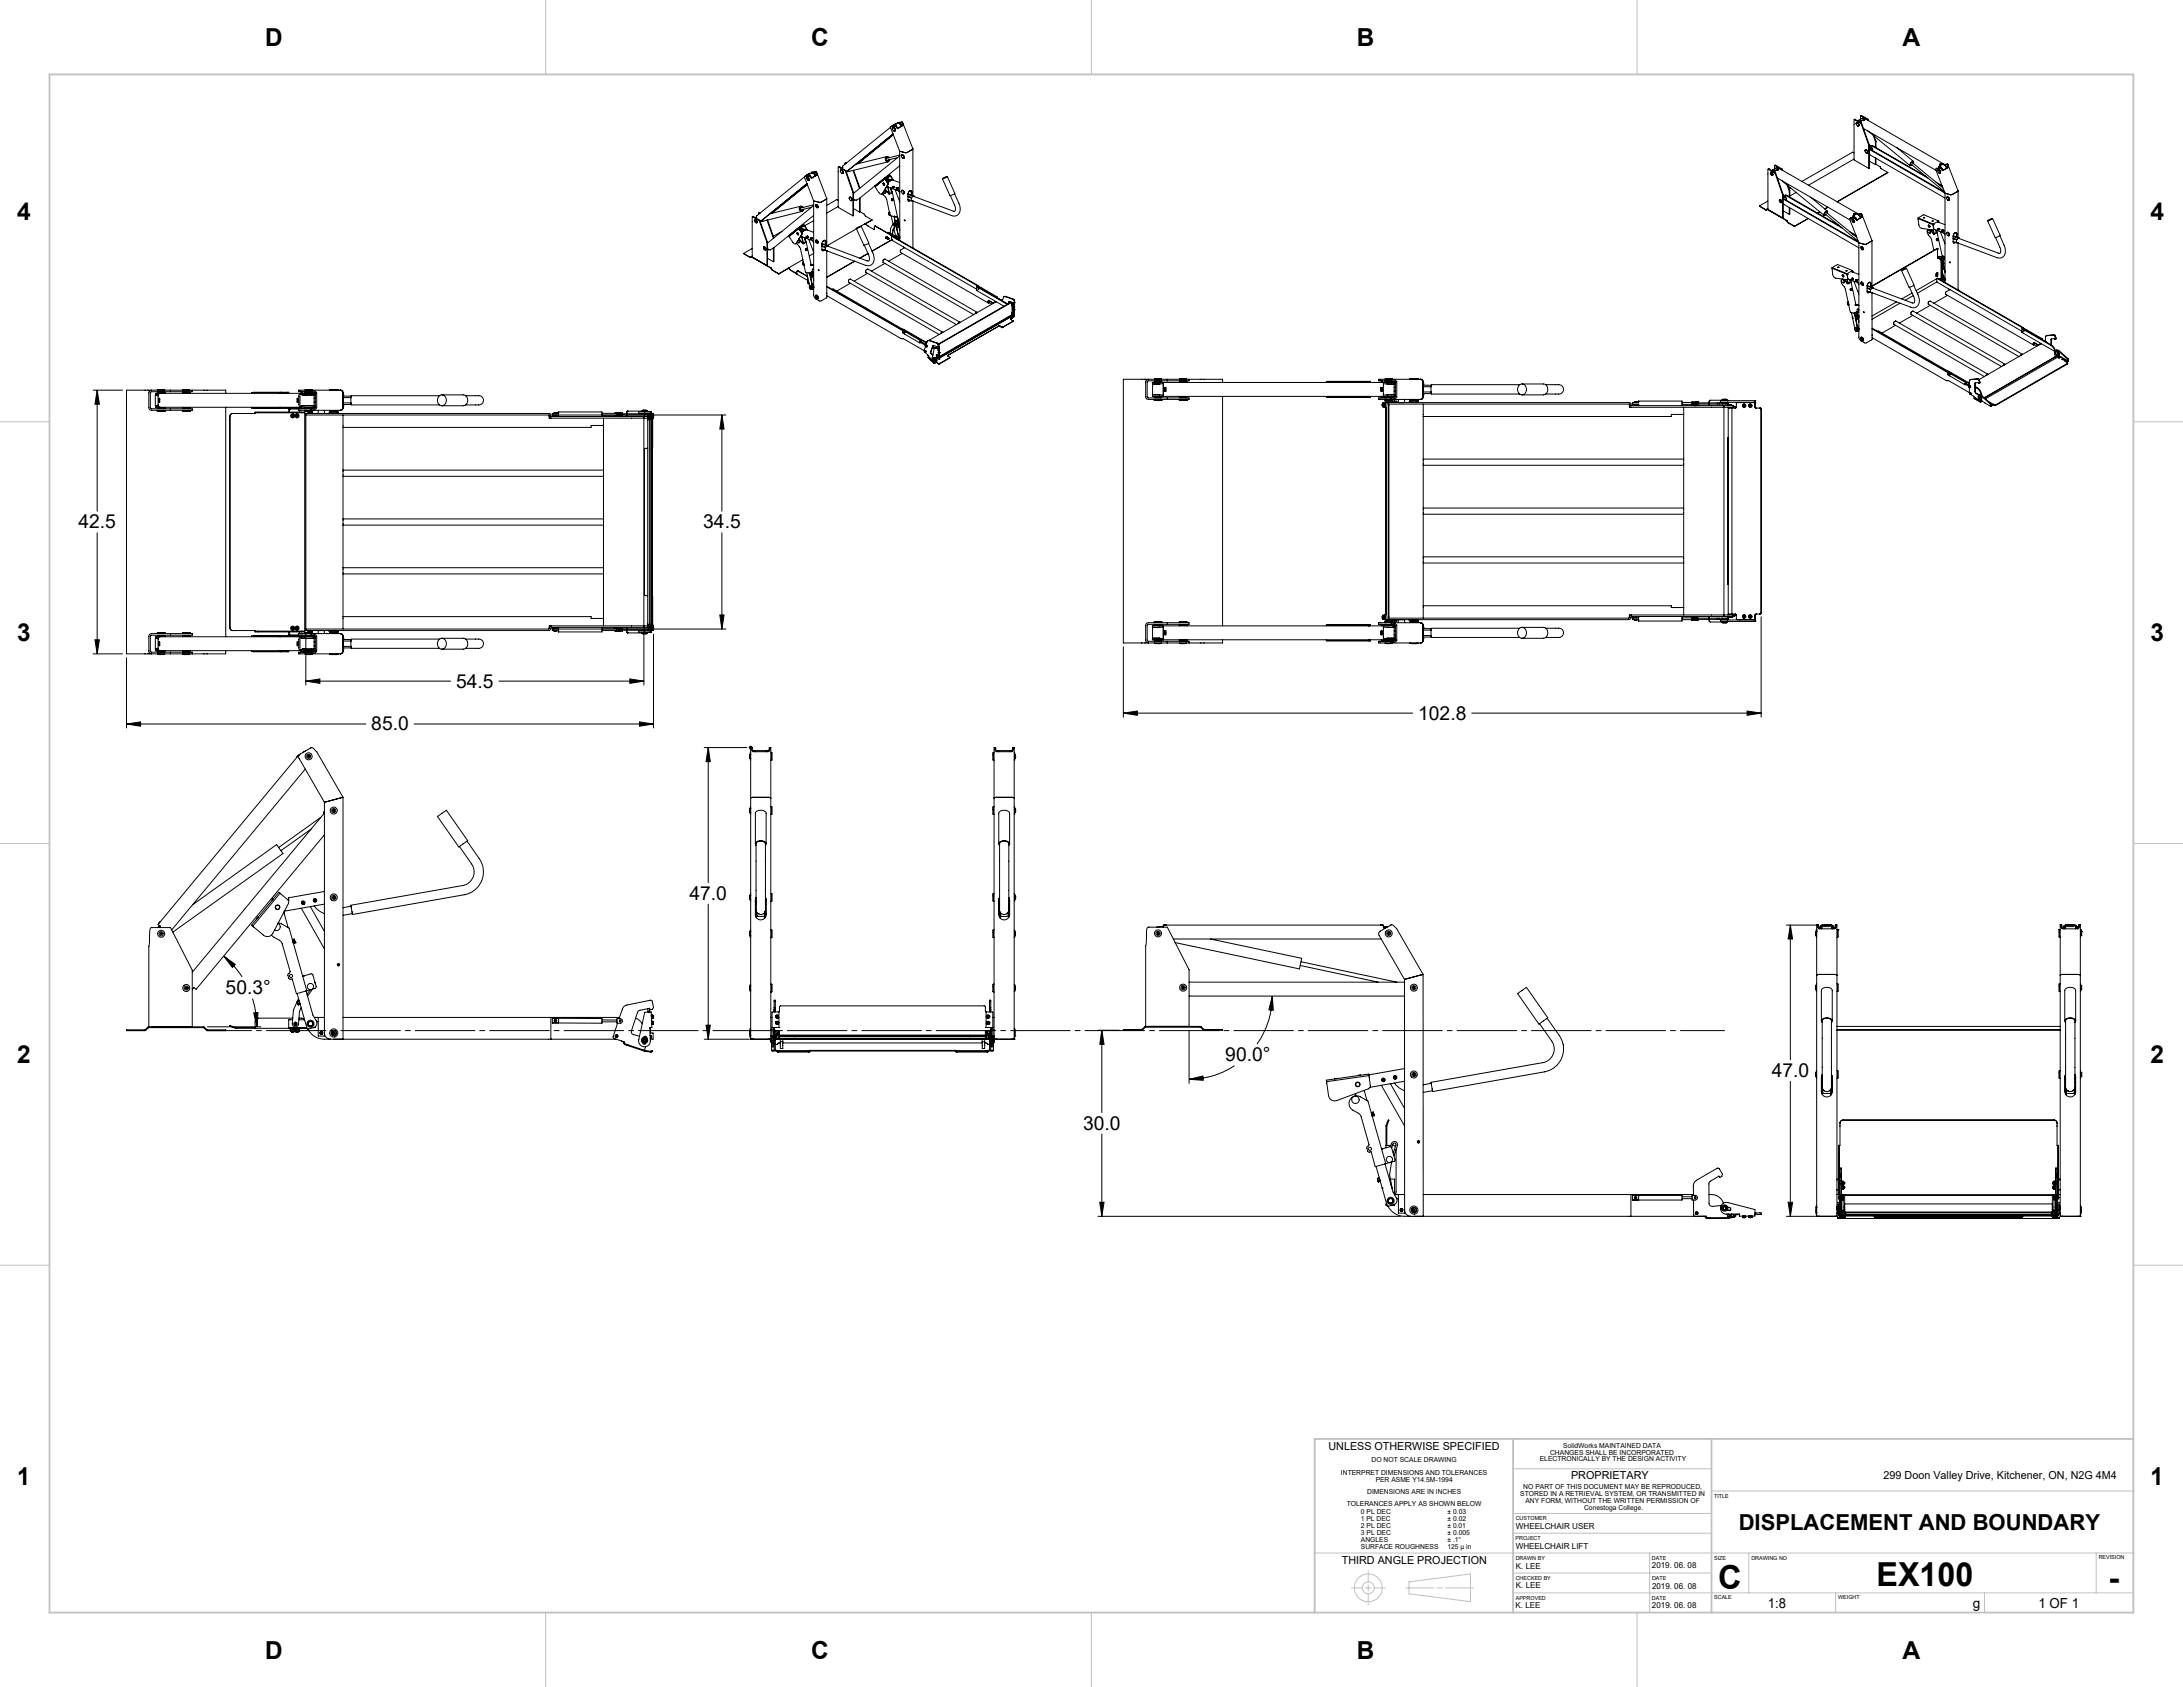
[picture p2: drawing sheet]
<svg xmlns="http://www.w3.org/2000/svg" width="559mm" height="432mm" viewBox="0 0 559 432" stroke-linecap="round" stroke-linejoin="round" font-family="sans-serif">
<defs><g id="words">
<g font-size="8.5">
<text x="439.8" y="406.7">C</text>
<text x="480.4" y="405.9">EX100</text>
<text x="539.7" y="406.6">-</text>
</g>
<g font-size="6.3">
<text x="67.9" y="11.8">D</text>
<text x="207.6" y="11.8">C</text>
<text x="347.3" y="11.8">B</text>
<text x="487" y="11.8">A</text>
<text x="4.4" y="56.2">4</text>
<text x="550.5" y="56.2">4</text>
<text x="4.4" y="164.2">3</text>
<text x="550.5" y="164.2">3</text>
<text x="4.4" y="272.1">2</text>
<text x="550.5" y="272.1">2</text>
<text x="4.4" y="380.1">1</text>
<text x="550.5" y="380.1">1</text>
<text x="67.9" y="424.5">D</text>
<text x="207.6" y="424.5">C</text>
<text x="347.3" y="424.5">B</text>
<text x="487" y="424.5">A</text>
</g>
<text font-size="5.6" x="445.1" y="391.6">DISPLACEMENT AND BOUNDARY</text>
<g font-size="4.9">
<text x="20.1" y="135.2">42.5</text>
<text x="180" y="135.2">34.5</text>
<text x="116.8" y="176">54.5</text>
<text x="363" y="184.2">102.8</text>
<text x="95.1" y="187">85.0</text>
<text x="176.5" y="230.3">47.0</text>
<text x="57.8" y="254.5">50.3°</text>
<text x="313.7" y="271.6">90.0°</text>
<text x="453.5" y="275.7">47.0</text>
<text x="277.3" y="289.1">30.0</text>
</g>
<g font-size="3.5">
<text x="452.6" y="411.7">1:8</text>
<text x="505" y="411.7">g</text>
<text x="521.8" y="411.6">1 OF 1</text>
</g>
<g font-size="2.8">
<text x="340.1" y="371.1">UNLESS OTHERWISE SPECIFIED</text>
<text x="402.2" y="378.6">PROPRIETARY</text>
<text x="482.2" y="378.6">299 Doon Valley Drive, Kitchener, ON, N2G 4M4</text>
<text x="343.5" y="400.4">THIRD ANGLE PROJECTION</text>
</g>
<g font-size="2.1">
<text x="388" y="391.3">WHEELCHAIR USER</text>
<text x="388" y="396.4">WHEELCHAIR LIFT</text>
<text x="388" y="401.5">K. LEE</text>
<text x="422.9" y="401.5">2019. 06. 08</text>
<text x="388" y="406.6">K. LEE</text>
<text x="422.9" y="406.6">2019. 06. 08</text>
<text x="388" y="411.6">K. LEE</text>
<text x="422.9" y="411.6">2019. 06. 08</text>
</g>
<g font-size="1.8">
<text x="400.2" y="370.5">SolidWorks MAINTAINED DATA</text>
<text x="343.2" y="377.6">INTERPRET DIMENSIONS AND TOLERANCES</text>
<text x="351.1" y="374.2">DO NOT SCALE DRAWING</text>
<text x="394.1" y="374.1">ELECTRONICALLY BY THE DESIGN ACTIVITY</text>
<text x="396.8" y="372.3">CHANGES SHALL BE INCORPORATED</text>
<text x="350" y="382.5">DIMENSIONS ARE IN INCHES</text>
<text x="352.1" y="379.3">PER ASME Y14.5M-1994</text>
<text x="389.2" y="382.9">STORED IN A RETRIEVAL SYSTEM, OR TRANSMITTED IN</text>
<text x="389.9" y="381.1">NO PART OF THIS DOCUMENT MAY BE REPRODUCED,</text>
<text x="344.7" y="385.5">TOLERANCES APPLY AS SHOWN BELOW</text>
<text x="348.4" y="387.5">0 PL DEC</text>
<text x="348.4" y="389.3">1 PL DEC</text>
<text x="370.5" y="387.6">± 0.03</text>
<text x="370.5" y="389.3">± 0.02</text>
<text x="390.5" y="384.6">ANY FORM, WITHOUT THE WRITTEN PERMISSION OF</text>
<text x="405.5" y="386.4">Conestoga College.</text>
<text x="348.4" y="391.1">2 PL DEC</text>
<text x="348.4" y="392.8">3 PL DEC</text>
<text x="348.4" y="394.6">ANGLES</text>
<text x="370.5" y="391.1">± 0.01</text>
<text x="370.5" y="392.9">± 0.005</text>
<text x="370.5" y="394.6">± .1°</text>
<text x="348.4" y="396.4">SURFACE ROUGHNESS</text>
<text x="370.5" y="396.4">125 µ in</text>
</g>
<g font-size="1.4">
<text x="438.8" y="383.4">TITLE</text>
<text x="388" y="389.1">CUSTOMER</text>
<text x="388" y="394.2">PROJECT</text>
<text x="388" y="399.2">DRAWN BY</text>
<text x="422.9" y="399.2">DATE</text>
<text x="438.8" y="399.3">SIZE</text>
<text x="448.3" y="399.3">DRAWING NO</text>
<text x="537.2" y="399.1">REVISION</text>
<text x="388" y="404.3">CHECKED BY</text>
<text x="422.9" y="404.3">DATE</text>
<text x="388" y="409.4">APPROVED</text>
<text x="422.9" y="409.4">DATE</text>
<text x="438.8" y="409.4">SCALE</text>
<text x="470.5" y="409.3">WEIGHT</text>
</g>
</g></defs>
<g fill="none" stroke="#c0c0c0" stroke-width=".26">
<path d="M139.7 0v19M279.4 0v19M419.1 0v19M0 107.9h12.7M546.1 107.9h12.7M0 215.9h12.7M546.1 215.9h12.7M0 323.9h12.7M546.1 323.9h12.7M336.5 368.3v44.4M387.3 376h50.8M387.3 368.3v44.4"/>
<path d="M438.1 368.3v44.4M546.1 368.3v44.4M336.5 397.5h209.6M387.3 392.4h50.8M387.3 387.4h50.8M422.3 397.5v15.2M438.1 381.6h108M447.6 397.5v10.2M536.6 397.5v10.2M139.7 412.7v19.1M279.4 412.7v19.1M345.9 406.4h2.8"/>
<path d="M349.5 406.4h1.5M350.2 402.1v2.8M350.2 405.7v1.5M350.2 408v2.7M351.8 406.4h2.8M359.9 406.4h7.1M360.7 404.9l15.7-2v7.1l-15.7-2zM367.8 406.4h1.5M370.1 406.4h7.1M387.3 407.7h158.8M387.3 402.6h50.8M419.1 412.7v19.1"/>
<path d="M469.9 407.7v5M508 407.7v5"/>
<circle cx="350.3" cy="406.4" r="3.6"/>
<circle cx="350.3" cy="406.4" r="1.53"/>
</g>
<path d="M12.7 19h533.4v393.7h-533.4zM387.3 368.3v44.4M438.1 368.3v44.4M546.1 368.3h-209.6v44.4" fill="none" stroke="#c0c0c0" stroke-width=".46"/>
<g fill="none" stroke="#000" stroke-width=".26">
<path d="M228 32.6l-12.2 9.9-.1 .4M228.2 32.3l-.1 .1M228.5 32.9a.32 .32 0 0 1 .3-.3 .32 .32 0 0 1 .3 .4v.1M228.5 32.8a.4 .4 0 0 1 .5 .2 .4 .4 0 0 1-.2 .5l-.3-.3zM228.5 32.1l-.2 .2M228.5 32.1l-.1 .2M228.6 32.7a.53 .53 0 0 1 .5 .2 .53 .53 0 0 1 0 .6M228.6 32.1h.1M228.6 34.3l-12 9.7 .5-.1M228.7 32.2h.1M228.7 32.2l-.1 .1M228.7 32.2a.78 .78 0 0 1 1.1 .6l-.4-.5-.4-.1"/>
<path d="M228.8 32h.1M228.8 32l-.2 .1M228.8 32.1l.9-.5a.91 .91 0 0 1 1 .7M228.8 33.5h.1M228.8 32.2h.1M229 32.2h-.2M229 31.9l-.2 .1M229.1 32.3h.1M229.1 32.3l-1 .1-.1 .2 2.3 6.1M229.1 33.1v.4h-.3M229.2 32.2l.4 .5M229.2 32.2h.1"/>
<path d="M229.2 32.2l-.1 .1M229.2 32.2l-1 .1M229.6 31.7l-1.1 .4M230 31.6h.1M230.1 31.6a.72 .72 0 0 1 .8 .6M230.2 31.6l.6 .7M230.3 38.7v22.5l-.3 .1-.5-.3 .3-.2M230.3 39.7l-3.5 .9M230.3 39.9l-11.8 9.6M230.7 39.9a.36 .36 0 0 1 .5-.3 .36 .36 0 0 1 .2 .5v.3l-.3 .1M230.8 31.3l-1.1 .1v.2M230.8 31.3h.1"/>
<path d="M230.8 31.3l.3 .8-1.3 .8M230.8 39.7a.43 .43 0 0 1 .5 .3 .43 .43 0 0 1-.2 .5 .55 .55 0 0 1-.3-.8zM230.8 39.7a.53 .53 0 0 1 .6 .2 .53 .53 0 0 1-.1 .6M230.9 31.3l.3 .7-1.4 .9-.7-.6M230.9 31.3l-1.2 .1M230.9 31.3h-.1M231.1 31.5l2.6 6.6M233.6 38.2l-1.5 .9-1.8-.4M233.7 38.1l-.1 .1M233.7 38.1v12M474.6 39.2l-.4-.3-13 7.6M474.6 30.6l.2-.1 1.7 1"/>
<path d="M475.1 31.6a.44 .44 0 0 1 .7-.1 .44 .44 0 0 1 0 .7h-.4M475.1 31.6h.1M475.2 31.5a.42 .42 0 0 1 .5 .2 .42 .42 0 0 1-.2 .5l-.2-.2zM475.2 31.4a.53 .53 0 0 1 .6 .2 .53 .53 0 0 1-.1 .6M475.6 30.9h.5M475.6 30.9l.7 .3M475.6 30.9h-.1M475.9 30.9h.2M476.1 30.9l.3 .1M476.1 30.9l.3 .2M476.3 29.6h.1M476.4 29.6l-.2 .9v-.3"/>
<path d="M476.4 29.6l1.8 1M476.4 29.6l1.7 1M476.4 31.6l-1.8-1v10.3l3.8 2.2M476.4 31.6l2 5.6M476.5 31.5l-.1 .1M476.5 31.5l2 5.6M476.7 30.2l.4 .1M476.9 30.8l.1 .1M476.9 30.8h.1M477 32.9l18.6 10.7M477.1 30.7l.1 .1M477.1 30.3l-.4-.1-1 .6"/>
<path d="M477.1 30.3h.1M477.1 30.3l.2 .1M477.1 30.8l-.1 .1M477.1 30.8h.1M477.3 30.7l-.1 .1M477.3 30.4l-.8 .5-.2 .4-.8-.3M477.3 30.4l20.1 11.5M477.4 38.5a.39 .39 0 0 1 .6 .2 .39 .39 0 0 1-.2 .5zM477.4 38.6a.28 .28 0 0 1 .3-.3 .28 .28 0 0 1 .3 .3 .31 .31 0 0 1 .1 .4 .31 .31 0 0 1-.4 .2M477.5 38.3a.54 .54 0 0 1 .6 .3 .54 .54 0 0 1-.1 .6M478.1 30.6v.2M478.2 33.5l10.7 8.9"/>
<path d="M478.2 30.6l.1 .3M478.2 30.6h-.1M478.4 37.2v5.9M478.5 39.4l19.4 11.3M478.5 38.2l19.3 11.2M478.5 38.1l19.3 11.1M478.5 37.1l-.1 .1M478.5 37.1v5.9l-.1 .1M478.8 37.9v-.5l.4-.1 14.4 8.3M478.8 37.8a.3 .3 0 0 1 .4 .1 .3 .3 0 0 1-.1 .4M478.9 37.3h.4l13.6 7.8M478.9 37.8l-.4 .2"/>
<path d="M479 38.4h.1M479.1 37.6l-.2 .2 .3 .2v.3M479.2 38.3l-.2 .1M479.4 38.2l-.2 .1M479.5 34.6l.6 1.6M479.7 34.8l.5 1.3M480.1 36.2v1.5M480.2 36.1l-.1 .1M480.2 36.1v1.6M485.5 37.7l4.3 3.6M192.6 55.5l.2-.1 1.7 1M193.2 56.3a.39 .39 0 0 1 .5 .2 .39 .39 0 0 1-.2 .5l-.3-.3z"/>
<path d="M193.3 56.2l.2 .1a.46 .46 0 0 1 .2 .7M193.3 56.2v.1M193.3 56.4h.1M193.3 56.4l.3 .4M193.4 56.6h.1M193.4 56.6v.1M193.4 56.7l.1 .1M193.4 56.4h.1M193.5 56.6v.1M193.5 56.7v.1M193.5 56.7h.1M193.5 56.7h-.1"/>
<path d="M193.5 55.6l.1 .1M193.6 56.9h.1M193.6 55.7h.1M193.6 55.7l-.1 .1M193.6 56.8v.1M193.6 56.8h.1M193.6 55.5l-.1 .1M193.7 55.6l-.1 .1M194.3 54.5h.3M194.3 54.5h.1M194.3 54.5l-.1 .3M194.3 54.5l.2 .1"/>
<path d="M194.3 56.5l-1.8-1v10.3l3.8 2.2M194.3 56.5l2 5.6M194.5 56.4l-.2 .1M194.5 56.4l2 5.6M195.1 56.6h.1M195.1 56.6l-.5 .1M196.3 56.3l1.7 4.7M196.5 56.3l1.6 4.6M197.5 54.6l9.2-7.4-9.1 7.4M200.2 59.2l-2.3 1.3M202.6 59.7h.1M204 59.6a.25 .25 0 0 1 .5 .1 .25 .25 0 0 1-.4 .3z"/>
<path d="M204 59.7h.1M204.1 59.6l-.1 .1M204.4 58.3l1.4-.8 .1 .2-1.4 .8zM204.5 58.5l-2.5 2M204.7 58.7h.7l.3 .4M204.7 58.6h.1zM204.8 58.6h.1M204.8 58.6h-.2M204.9 59.1h.1M204.9 59l.4 .4zM205 52.8l-7.9 1.9M205 58.9l-.1 .2"/>
<path d="M205.1 58.5l1 .4M205.1 58.5l-.1 .1M205.1 59.4l.3 .1M205.1 58.5l1.1 .3M205.2 59.5l.1 .5-1.6 2.4M205.2 58.8l.5 .4M205.3 54.1l-10 2.5-.4-.1M205.4 53.1a.42 .42 0 0 0-.6 .1 .42 .42 0 0 0 .2 .6 .42 .42 0 0 0 .6-.2M205.6 53.1a.62 .62 0 0 0-1 0 .62 .62 0 0 0 .3 .9 .52 .52 0 0 0 .5 .1 .52 .52 0 0 0 .3-.5M205.8 57.7l-1.3 .8 .7 1.4-1.5 2.5h-.3l-.4-.3-.9-1.6M205.8 57.7l.9 1.2M205.9 57.7h-.1"/>
<path d="M206 45.3l-12.3 9.9v.4l-.3 .2 .1-.2M206.2 45l-.2 .1M206.5 44.8l-.1 .2M206.5 44.8l-.2 .2M206.5 45.5a.39 .39 0 0 1 .5 .2 .39 .39 0 0 1-.1 .5zM206.6 44.8h.1M206.6 47l-12 9.7M206.6 58.8l-.8-1-1.2 .7 .6 1M206.6 45.4a.48 .48 0 0 1 .5 .3 .48 .48 0 0 1-.1 .5M206.7 45.6h.1M206.7 45.6l.2 .2v.2M206.7 44.9l.1 .1"/>
<path d="M206.7 44.9l-.1 .1M206.7 44.9a.85 .85 0 0 1 1.1 .7M206.7 45.8h.1M206.7 45.8l.1 .1M206.7 44.9h.1M206.7 45h.1M206.8 45h.1M206.8 45.9h.1M206.8 45.6h.1M206.8 45.8v.1M206.8 45.8h-.1M206.8 45a.67 .67 0 0 1 .9 .6"/>
<path d="M206.9 46h.1M206.9 44.6h.1M206.9 44.6l-.3 .2M207 44.9l-.2 .1M207 45.9v.1M207.1 45l-1.1 .1v.3l2.3 6M207.2 44.9h.1M207.2 44.9l-1 .1M207.2 44.9l.4 .5M207.2 44.9l-.1 .1M207.5 44.4h-.2l-.8 .4M207.7 53.1l-2.8 .7"/>
<path d="M207.8 44.1l-.2 .2M208 44.3h.1M208 44.3a.77 .77 0 0 1 .8 .6M208.2 44.3l.5 .7a.92 .92 0 0 0-1-.7l-.9 .5M208.3 59.5l-2-.7-.7 .4-.2 .4-.2-.1M208.3 51.4v24.2l.4 .8 1.1 .6h.4l1.4-.8v-12M208.3 52.4l-3.5 .9M208.3 55.1l-10.3 8.4M208.3 56.5l-2.3 1.3M208.3 52.6l-11.8 9.6M208.7 44.1h.1M208.7 44.1h-.9"/>
<path d="M208.8 44.1l.3 .7-1.4 .8M208.8 52.4h.1a.4 .4 0 0 1 .5 .3 .4 .4 0 0 1-.3 .5l-.3-.5zM208.8 52.4a.48 .48 0 0 1 .5 .2 .48 .48 0 0 1 0 .6M208.9 44l.3 .8-1.4 .8-.7-.6M208.9 44l-1.2 .2M208.9 52.6l.3 .1v.3M208.9 44l-.1 .1M209 52.8l.1 .1M209 52.7h.1M209 52.7v.1M209.1 52.6h.1M209.1 52.7v.1"/>
<path d="M209.1 52.9h.1M209.1 44.2l2.5 6.6M209.1 52.8h.1M209.1 52.8h-.1M209.1 52.8v.1M209.2 53h.1M209.2 52.9v.1M209.3 53.2h.1M211.5 51l-1.6 .8-1.6-.4M211.6 50.8l-.1 .2M211.6 50.8v12M214.6 52.8l-3 1.7"/>
<path d="M214.6 51.3l-.4-.2-2.6 1.5M214.8 42.7l-.2 .1M214.8 42.7h.1M214.8 42.7l1.7 1M215.1 43.7a.37 .37 0 0 1 .5-.1 .37 .37 0 0 1 .2 .5l-.1 .3-.2-.1M215.1 43.7v.1M215.2 43.6a.4 .4 0 0 1 .5 .2 .4 .4 0 0 1-.2 .5l-.4-.4zM215.2 43.5a.52 .52 0 0 1 .6 .3 .52 .52 0 0 1-.1 .6M215.4 44.3h.1M215.5 42.9v.2M215.5 42.9h.2M215.7 42.8l-.2 .1"/>
<path d="M215.7 42.9l-.2 .1 .2-.1M216.3 41.8h.1M216.4 43.7l-1.8-.9v10.2l3.7 2.2M216.4 43.7l1.9 5.6M216.5 41.9l-.2-.1v.3M216.5 43.7h-.1M216.5 43.7l2 5.5M216.6 41.8h-.3M217.1 43.9h.1M217.4 50.7a.35 .35 0 0 1 .4-.2 .35 .35 0 0 1 .3 .4v.1M217.4 50.7v.1M217.5 50.6a.41 .41 0 0 1 .5 .2 .41 .41 0 0 1-.3 .5l-.3-.4z"/>
<path d="M217.5 50.5a.51 .51 0 0 1 .6 .2 .51 .51 0 0 1-.1 .7M217.7 51.3h.1M218.1 51v.3h-.4M218.3 49.3v5.9M218.4 43.6l1.6 4.7M218.5 49.2v6h-.2M218.5 49.2l-.2 .1M218.5 53.4l1.5 .9M218.5 43.6l1.6 4.6M218.6 51.3h.1M218.8 51.1l-.2 .2M219.2 58.6l-7.4 4.3"/>
<path d="M219.3 58.4l1.2-.5-1 .5zM219.5 41.9l9.2-7.4-9.1 7.4M220 50.8l-.8 .5-.4-.2-.2 .2M220 50.8v3.5M220.2 54.2l1 .6 .3 .5 1.7 1M220.2 54.2l-.2 .1M220.2 50.7v3.5M220.5 57.9l1.9 4.3-.4 .3-.9 .3-1.9-4.3M222 57.7l-.7-.3-1 .5M222 57.7h.1M222 57.7l1.8 1.1v-.8l.2-.1 4.2 2.5M223.2 56.3l-1.9 1.1"/>
<path d="M223.2 56.3l-1.8 1.1M223.9 57.9h.2l4.2 2.5M224.1 47.7l-.1 .1M226 49.5l1 1.5 .7 3.3-.2 .2v.3M226.1 46.9l.1-.1a.27 .27 0 0 1 .2 .3 .27 .27 0 0 1-.1 .3zM226.1 46.8v.2M226.2 47.3l.2 .1M226.4 48.7a.36 .36 0 0 1 .3 .4 .36 .36 0 0 1-.4 .3l-.2-.2M226.4 45.6l-2.5 2 .1 .2M226.4 45.6l.1 .2M226.5 49.4a.47 .47 0 0 0 .3-.4 .47 .47 0 0 0-.3-.4l.9 .9M226.5 48.5l1 1"/>
<path d="M226.5 45.8l-2.5 2M226.6 45.7l.7 1.5-1.5 2.4-.4 .1-.3-.3-1-1.5v-.2M226.6 45.7l1.4-.7 .7 1.1M226.6 45.7l-2.5 2M226.7 48.3v.3M226.7 48.6h.1M226.7 46h.6l.4 .4M226.7 45.9h.1zM226.7 48.5v.1M226.8 45.9l.6 .1 .4 .4M226.8 45.9h-.1M226.9 46.4l.4 .3"/>
<path d="M226.9 46.3l.5 .4M226.9 46.4h.1M227 47.8l3.3 1.2M227 40.1l-7.9 1.9M227.1 59.6l.4-.1 2.2 1.3M227.1 46.2l-.2 .1M227.1 45.8l1 .4M227.1 45.8l-.1 .1M227.1 45.8l1.1 .3M227.2 59.6l.2-.1 2.3 1.3M227.2 46.7l.2 .1M227.2 47.9h.1"/>
<path d="M227.2 46.8l.1 .4-1.6 2.5M227.2 47.9l.4 1.7M227.3 47.9l.4 1.7M227.4 41.4l-10.1 2.5-.4-.1M227.5 40.4a.41 .41 0 0 0-.6 .1 .41 .41 0 0 0 .1 .6 .41 .41 0 0 0 .6-.2M227.5 49.5l.1 .1M227.5 49.5h-.1M227.5 55l.2 .2 1.2 .2M227.5 54.7l.2-.1 .2 .4M227.6 40.4a.64 .64 0 0 0-1 .2 .64 .64 0 0 0 .7 .8l.3-.2 .2-.3M227.6 54.4h.1M227.6 54.4l-.1 .1"/>
<path d="M227.9 55l-.1 .1M227.9 55h.1M227.9 44.9v.1M227.9 44.9l-1.4 .9M227.9 44.9l-.1-.1-1.4 .8M228 48.1l.2 1.2M228.1 48.2l.2 1M228.1 55.3l.5 2.1M228.2 51.1l.2 .3M228.2 51.1l.2 .1M228.2 48.9l.1 .1M228.3 50.9l-.1 .2"/>
<path d="M228.3 50.9h.3M228.3 49.3l-.7 .3M228.3 50.9h.1M228.3 49l.1 .2-.7 .5-.3-.2M228.3 49v.2M228.4 51.2v.1M228.4 47.9l.1-.1a.2 .2 0 0 1 .2 .2 .2 .2 0 0 1-.2 .2M228.4 51v.2M228.4 51v.3M228.4 51.3h.1M228.4 51.3v.1M228.4 49.2l1.4 6.5"/>
<path d="M228.4 47.9h.1M228.4 47.8l.2 .4zM228.4 50.9v.1M228.4 50.9h.1M228.5 47.9h.1M228.5 47.9v.1M228.5 48v.1M228.5 59l-.1 1M228.5 47.9l.1 .2M228.5 48.1h.1M228.5 50.9l-.1 .1M228.5 50.9l.2 .1"/>
<path d="M228.5 51.3l-.1 .1M228.5 48l.1 .1M228.5 48h.1M228.6 58.9l-.1 .1M228.6 58.9l-.1 1.2M228.6 46.1l-.7-1-1.3 .7 .6 1M228.6 50.9h-.1M228.6 50.9l.1 .1M228.6 48.1h.1M228.6 48.1h-.1M228.7 51v.2M228.7 51.2l-.2 .1"/>
<path d="M228.7 47.7h.1M228.7 47.7l.2 .3-.2 .2M228.7 47.7l-.3 .1M228.7 47.7l.2 .3M228.8 58.5l.5 2M228.8 55.4l.4 1.4M228.9 48h.1M228.9 55.4l.8 .3 .3 1M228.9 55.4l.3 1.4M228.9 55.4l.9 .3 .5 3M228.9 55.4h.1M229 58.1l-.5 .9"/>
<path d="M229 58.1h.1M229 58.1l-.4 .8M229.1 48.6l1.2 3.1M229.2 56.8l-.7 .7-.5 1-.1 1.2M229.2 56.7h.2a.32 .32 0 0 1 .4 .3 .32 .32 0 0 1-.4 .3zM229.2 57l-.5 .5 .3 .3M229.2 57l-.4 .5 .2 .3M229.2 57l.1 .5M229.2 57.1l.1 .1M229.3 56.6l.1-.1a.45 .45 0 0 1 .5 .1 .45 .45 0 0 1 0 .5l-.9 1M229.3 57.2h.1M229.3 56.6a.46 .46 0 0 1 .4 .7"/>
<path d="M229.3 56.6l-.1 .1M229.3 57.7l.5 2.3M229.3 57.2l.1 .2M229.4 57.6l.5 2.3M229.4 56.4a.43 .43 0 0 1 .5 .2 .43 .43 0 0 1 .1 .4l-1 1.1M229.4 57.3l-.4 .5M229.5 48.3l.1 .1M229.5 48.2a.2 .2 0 0 1 .3 .1 .2 .2 0 0 1-.2 .2M229.5 48.2l-.1 .1M229.5 48.2l.3-.2 .1 .2-.2 .3M229.6 48.3l.1 .2M229.6 48.3h-.1"/>
<path d="M229.6 48.4l.1 .1M229.6 56.6l.2 .3M229.6 48.3h.1M229.6 56.6l-.1 .1M229.6 48.5h.1M229.6 48.3l.1 .1M229.6 56.6v.1M229.6 57.3h.1M229.7 48.4h.1M229.7 48.4h-.1M229.7 57.4v.1M229.7 57.5l-.3 .2"/>
<path d="M229.7 40.4l-2.8 .7M229.7 57.5l.2 .7-.3 .1M229.8 56.9v.1M229.8 48.1h.1M229.8 48.1l.1 .3M229.8 60l.4 1M229.9 59.9l-.1 .1M229.9 59.9l.3 .8M229.9 57.4l.4 1.6M230 48.9l.3 .5M230 56.9l.1 .4h-.4M230.3 46.7l-2-.6-.7 .4-.2 .4-.2-.1"/>
<path d="M230.3 42.4l-10.3 8.4M230.7 49a.34 .34 0 0 1 .4-.3 .34 .34 0 0 1 .3 .4v.4l-.3 .1M230.8 48.9a.42 .42 0 0 1 .5 .1 .42 .42 0 0 1-.2 .6l-.2-.2zM230.8 48.8a.51 .51 0 0 1 .6 .2 .51 .51 0 0 1-.1 .6M231.1 49.6h.1M231.1 40.5h.1M231.5 56.3h.1v.3zM231.6 56.3l.1 .1M232.4 49.7l1.4 .6M232.4 49.7a.63 .63 0 0 1 .2-.7 .63 .63 0 0 1 .8 0v1M232.4 49.7v1.5a.35 .35 0 0 0 .3 .3 .35 .35 0 0 0 .4-.2M232.4 51l1 .4"/>
<path d="M232.4 50.3l.9 .4M232.4 50.2l1 .4M232.4 49.5l1.6 .7M232.9 51.2l-.4 .2M233 48.8l-.3 .3 .1-.1M233.2 48.8l.1 1.1M233.3 50.7v.1M233.3 51.3l.2 .1M233.4 50.6l-.1 .1M233.5 51.4h.1M233.7 51.5l-.1 11.9M234 50.2l-.1 .1"/>
<path d="M234 50.2v.1M241.2 45.8l2.1 4.3M241.2 45.7l1.3-.5zM242.5 45.2l1.9 4.3-1.1 .6M243.3 50.1l1.3 3.1a.53 .53 0 0 1 0 .7 .53 .53 0 0 1-.6 .2l-10.1-3.8M244.3 49.6l1.1 2.4a2.18 2.18 0 0 1-.8 3.3l-.9-.1-10.2-3.8a.65 .65 0 0 1-.2-.7 .65 .65 0 0 1 .6-.4M450.4 52.7l1.6 1.1 .4-.2M450.4 52.7l1.6 1M452 53.7h.1M452.3 53.6l5.1 2.8 .3 .5 1.7 1M452.3 53.6l-.2 .1M452.4 53.6h.1"/>
<path d="M452.4 53.6l4.9 2.9 .4 .5 1.7 1M452.5 53.4l-.2 .2M452.5 51.5l-2.1 1.2M452.8 43.3h-.2M452.8 43.3h.1M452.8 43.3l1.7 .9M453.2 44.2a.4 .4 0 0 1 .5 .2 .4 .4 0 0 1-.2 .5l-.3-.4zM453.2 44.1a.48 .48 0 0 1 .6 .3 .48 .48 0 0 1-.1 .5M453.3 44.3h.1M453.3 44.3l.3 .3M453.4 44.5h.1M453.4 44.5v.1"/>
<path d="M453.4 44.6h.1M453.4 44.3h.1M453.5 44.5h-.1M453.5 44.5v.1M453.5 44.5h.1M453.5 44.5l-.1 .1M453.5 44.6h.1M453.6 44.7h.1M453.6 43.6l-.1 .1M453.6 44.6v.1M453.8 43.6l.3 .1M453.8 43.6h.1"/>
<path d="M454.1 43.6h-.5M454.1 43.6l.2 .3-.7-.3M454.1 43.6l.2 .2M454.2 42.9v.3l.1-.8 1.7 1M454.3 42.4h.1M454.3 42.4l.2-.1 1.7 1M454.4 44.3l-1.8-1v10.4M454.4 44.3l1.9 5.6M454.5 44.2l-.1 .1M454.5 44.2l2 5.6M454.7 43l.6 .1M454.9 43.5h.2"/>
<path d="M455 45.6l18.6 10.7M455 43.4l.2 .1M455 43h-.3l-1.1 .6M455 43.4h.1M455 43h.1M455.1 43l.2 .1M455.3 43.4l-.1 .1M455.3 43.1l-.8 .5-.2 .4-.8-.3M455.3 43.1l20.1 11.5M455.3 43.4h.1M455.5 51.1a.4 .4 0 0 1 .5 .2 .4 .4 0 0 1-.2 .6l-.3-.4zM455.6 51.3h.1a.21 .21 0 0 1 .3 .2 .21 .21 0 0 1-.3 .2z"/>
<path d="M455.6 51.1h.1M455.6 51.1h.1a.47 .47 0 0 1 .3 .8M455.6 51.1h-.1M455.6 51.3h.1M455.6 51.3l.3 .3M455.7 51.5h.1M455.7 51.5l.1 .1M455.7 51.4l.1 .1M455.7 51.4v.1M455.7 51.3h.1M455.8 51.5h.1M455.8 51.5v.1"/>
<path d="M455.8 51.5h-.1M455.9 51.7h.1M455.9 51.6v.1M455.9 51.6h.1M456 43.4l.1 .1M456.1 46.2l10.8 8.9M456.2 43.3l.1 .3M456.2 43.3l-.2 .1M456.5 52.1l19.3 11.3M456.5 50.7l.5-.2 .2 .3v.2M456.5 50.9l19.3 11.2M456.5 50.8l19.2 11.1"/>
<path d="M456.5 49.8v5.9l-.2 .1v-5.9M456.5 49.8l-.2 .1M456.5 54l1.5 .9M456.7 50.6a.35 .35 0 0 1 0-.5 .35 .35 0 0 1 .5 0l14.4 8.3M456.8 50.6a.31 .31 0 0 1 .4 0 .31 .31 0 0 1-.1 .5v-.1M456.8 50h.5l13.6 7.8M457 51.1h.1M457 50.3l-.2 .1M457.4 50.9l-.4 .2M457.4 47.3l.6 1.6M457.7 47.5l.5 1.4M458 48.9v1.5"/>
<path d="M458 53.1v1.8M458.2 48.9h-.2M458.2 53.2v1.6l-.2 .1M458.2 48.9v1.5M458.4 48.1l-.4 .2M459.4 57.9v.1M459.8 49.2l-1.6 1M462.8 55.9l-3.4 2M462.9 56l-3.5 2M463.5 50.5l4.3 3.5M465.8 54.2l-.6 .3M465.8 54.3l-.5 .3"/>
<path d="M467 54.6l8.7 7.1M467.4 54.3l7.9 6.5M467.6 54.5a.24 .24 0 0 0-.1-.4 .24 .24 0 0 0-.3 .3 .29 .29 0 0 0-.3 .3 .29 .29 0 0 0 .4 .2M467.7 54.6a.33 .33 0 0 0 0-.6 .33 .33 0 0 0-.5 .2l-.1 .1a.47 .47 0 0 0-.3 .4 .47 .47 0 0 0 .2 .4l.4-.2M467.9 53l-.8 .4M467.9 53.1l-.8 .4M473.5 59.3l1.6 .9M473.8 55.8l-.2 .1M474.1 56.2a.41 .41 0 0 1 .5 .2 .41 .41 0 0 1-.1 .5l-.3-.2zM474.1 56.2h.1a.5 .5 0 0 1 .4 .7M474.2 56.3h.1M474.2 56.3l.3 .4"/>
<path d="M474.2 59.9l1 .5M474.2 55.5l.3 .2M474.3 56.6h.1M474.3 56.5h.1M474.3 56.5v.1M474.3 56.6l.1 .1M474.3 56.3v.1M474.3 55.4l.7 .4 .3 .5M474.3 55.4h.1M474.3 56.5l.1 .1M474.3 55.3l.4 .2M474.3 55.4l.4 .2"/>
<path d="M474.3 55.4l-.1 .1M474.4 56.6v.1M474.5 54.8h.2M474.5 56.8h.1M474.5 56.7h.1M474.5 56.7v.1M474.6 55.8h.1M474.6 40.7l-11.7 6.7M474.7 54.7v.1M474.7 55.5v.1M474.7 55.5h.1M474.7 55.5l.6 .8"/>
<path d="M474.7 55.6l.3 .2M474.7 55.6h.1M474.8 55.7l.4 .6M474.8 55.7l-1.2 .1-.1 .4 2.3 6M474.8 55.7l-.2 .1M474.9 54.7l-.2 .1M475 55.8h.1M475.2 54.8l-.7 .4M475.3 54.7l.4 .2M475.4 54.8h.1M475.5 54.8l-.2-.2-.8 .5-.3 .4M475.5 54.8l.6 .3 .3 .6"/>
<path d="M475.7 54.9l.5 .9-.1-.3M475.7 54.9h.1M475.7 54.9v.1M476.3 54.8h.1M476.3 54.8l-.7 .1M476.3 54.8l.3 .8-1.3 .7M476.4 54.7h.1M476.4 54.7l-.9 .1M476.5 54.7l.2 .8-1.3 .8-.8-.5M476.5 54.7l-.2 .1M476.6 55l2.6 6.6M478.5 41.2l1.6 .9"/>
<path d="M480.1 40.4v1.7M480.2 42.1l1 .6 .3 .5 1.7 .9M480.2 42.1h-.1M480.2 40.5v1.6M483.2 44.1l-13 7.5M483.2 44.1l-12.9 7.6M489.1 41.9l8.6 7.1M489.4 41.5l7.9 6.6M489.7 41.8a.23 .23 0 0 0-.1-.4 .23 .23 0 0 0-.3 .2 .3 .3 0 0 0-.3 .3 .3 .3 0 0 0 .3 .3h.1M489.8 41.8a.33 .33 0 0 0 0-.5 .33 .33 0 0 0-.5 .2 .46 .46 0 0 0-.4 .4 .46 .46 0 0 0 .2 .5l.3-.2M491 55.8v.2M491 55.8l3.8 1.6"/>
<path d="M491 55.8l1.4-.8 3.9 1.6M491 56l.2 1.6 .3 .6 .3 .3 3.1 .4v-1.4M491 56l3.8 1.5M492.4 55.7h.3M492.4 55.7h.3zM492.7 55.7h.1M493.4 58.9a.48 .48 0 0 1 .6 .2 .48 .48 0 0 1-.1 .6l-.4-.2zM493.6 57.7h.1M493.6 58.8a.52 .52 0 0 1 .5 .3 .52 .52 0 0 1-.1 .6M493.6 58.8l-.1 .1M493.7 58.7l-.2 .1M493.7 57.6l-.1 .1"/>
<path d="M493.8 58.1h.2M494 58.8l.9 1M494.1 58.8h.1M494.1 58.8v.1M494.6 56.6h.2zM494.6 56.6l.1 .1M494.8 56.6l-.1 .1M494.8 56.6h.1M494.8 57.4v.1M494.9 59.8l-.6-.6a.59 .59 0 0 0-.9-.4 .59 .59 0 0 0 0 1l1 1.3 .6 3M494.9 58.8l.2 1.1M494.9 59.8l.2 .1"/>
<path d="M494.9 57.6v1.2M494.9 59.8h.1M494.9 57.6h.1M495 58.7l2.9 1.1M495.1 57.4l-.3 .1M495.5 58.9l.2 .6M495.6 46.6l1.5 .9M495.6 58.9l.1 .6M495.7 43.1l-.2 .4 2.4 6M495.7 59.2l.1 .1M495.7 59.5l-.6 .4M495.8 59.3v.2l-.7 .4-.2-.1"/>
<path d="M495.8 59.3l-.1 .2M495.8 43.1h-.2M495.8 43.1h.1M495.8 59.4l1.4 6.2a.46 .46 0 0 1 .5 .5l-.5 1.6M495.9 58.7a.2 .2 0 0 1 .3-.1 .2 .2 0 0 1 0 .3h-.1M495.9 58.7h.1M496 58.6l.2 .3zM496 43.7h.1M496 58.7v.1M496 58.8l.1 .1M496 43.7a.35 .35 0 0 1 .5-.3 .35 .35 0 0 1 .2 .5M496 56.8h.3v.1"/>
<path d="M496 56.8l1.9 .7M496.1 58.6l.1 .3M496.1 58.6l-.1 .1M496.1 58.9h.1M496.1 43.5a.42 .42 0 0 1 .5 .2 .42 .42 0 0 1-.2 .6l-.4-.5zM496.1 43.4a.51 .51 0 0 1 .6 .3 .51 .51 0 0 1-.1 .6M496.1 58.7l.1 .1M496.1 58.7h.1M496.1 58.7l-.1 .1M496.1 56.9h.1M496.2 58.8v.1M496.2 58.8l-.1 .1"/>
<path d="M496.2 56.9h.1M496.2 56.8h.1M496.2 47.2l1 .5M496.3 56.6l-1.5 .8M496.3 56.6l-.3 .2M496.3 42.8l.3 .2M496.3 58.5h.1M496.3 58.5l.1 .3-.2 .1M496.3 58.5l-.3 .1M496.3 58.5l.1 .2M496.4 42.6l.3 .2M496.4 42.7l.3 .2"/>
<path d="M496.4 42.7l.6 .4 .3 .5M496.4 42.7h.1M496.4 42.7l-.1 .1M496.4 58.7h.1M496.5 42.1h.1M496.5 42.1h.2M496.5 42l.2 .1zM496.6 43h.1M496.6 43l-.9 .1M496.7 41.9l.1 .2M496.7 43.9v.3h-.4M496.7 59.3l1.2 3.1"/>
<path d="M496.7 42.1h.1M496.7 41.9l.2 .1zM496.7 42.8l.4 .3 .2 .5M496.7 42.9l.3 .2M496.7 42.8h.1M496.7 42.9h.1M496.7 42.8v.1M496.8 43h.1M496.8 43l-1 .1M496.8 43l.4 .6M496.8 43h-.1M496.9 41.9l-.1 .2"/>
<path d="M497 59.1l.1-.2 .2 .2-.2 .2M497 43.1h.1M497.1 58.9l.2-.1 .2 .2-.2 .3M497.1 59.1v.1M497.1 59l.1 .2M497.1 59v.1M497.1 59.2l.1 .1M497.1 59h.1M497.1 59l.1 .1M497.2 59.1v.1M497.2 59.1l-.1 .1M497.2 59.2v.1"/>
<path d="M497.2 42.1l-.7 .4M497.3 58.8l.2 .3M497.4 42l.6 .5 .3 .5M497.5 42.1l-.3-.2-.8 .5-.1 .4M497.5 42.1l.7 .4 .2 .5M497.5 42.1h.1M497.5 59.1h.1M497.6 59.7l.3 .4M497.9 49.5v22.4l-.3 .2-.6-.3 .4-.2M498.2 42.7l.1 .3M498.3 59.6a.4 .4 0 0 1 .5 .2 .4 .4 0 0 1-.1 .5l-.3-.2zM498.3 59.8a.33 .33 0 0 1 .4-.4 .33 .33 0 0 1 .2 .5l.1 .4h-.4"/>
<path d="M498.3 50.7a.33 .33 0 0 1 .4-.3 .33 .33 0 0 1 .2 .4l.1 .4h-.4M498.3 42.1l.3 .8-1.3 .7M498.3 42.1h.1M498.3 42.1l-.7 .1M498.4 59.5a.54 .54 0 0 1 .5 .3 .54 .54 0 0 1 0 .6M498.4 50.4a.44 .44 0 0 1 .5 .3 .44 .44 0 0 1-.2 .6 .53 .53 0 0 1-.3-.9zM498.4 50.4a.52 .52 0 0 1 .6 .3 .52 .52 0 0 1-.1 .6M498.5 42l.3 .8-1.4 .8-.7-.6M498.5 42h.1M498.5 42l-.2 .1M498.5 42l-1 .1M498.7 42.2l2.5 6.7"/>
<path d="M500.5 59.6h.1M500.5 59.6l-.3 .2 .1-.1M500.7 59.5l.1 1.2M501.1 49l-1.5 .8-1.7-.3M501.2 48.9l-.1 .1M501.2 48.9v11.9M508.8 56.5l1.2-.6-.7 .5zM510 55.9l2 4.3-.6 .4-.7 .2-1.9-4.3M190.4 64.9l1.7 1 .3-.1 4.9 2.9M190.4 64.9l1.6 .9M192 65.8h.1M192.3 65.7l5 2.8 .4 .5"/>
<path d="M192.5 65.5l-.4 .3M192.5 63.6l-2.1 1.3M195.4 63.3a.4 .4 0 0 1 .6 .2 .4 .4 0 0 1-.2 .5l-.3-.3zM195.5 63.2v.1M195.5 63.2h.1M195.6 63.4h.1M195.6 63.4l.3 .3M195.6 63.2h.2a.53 .53 0 0 1 .2 .8M195.7 63.6v.1M195.7 63.6h.1M195.7 63.7h.1M195.7 63.4h.1"/>
<path d="M195.8 63.7h.1M195.8 63.6v.1M195.8 63.6h.1M195.8 63.6l-.1 .1M195.9 63.7l-.1 .2M195.9 63.7v.1M196.3 62.1v5.9M196.5 62l-.2 .1M196.5 66.1l1.5 .9M196.5 62v5.9l-.2 .1M197.3 68.7h.1M197.4 68.7l.2 .4 1.8 1"/>
<path d="M197.7 69h.1M197.7 69.1l1.7 1M198 63.5l-.8 .5-.5-.2-.2 .2 .3-.2M198 63.5v3.5M198.1 63.4v3.5l-.1 .1M199.4 70.1h.1M201.9 60.3l.1 .2M202 68.6l.3 .6 1.7 .9M202 68.5v.1M202 68.6l-2.6 1.5M202 68.5l-2.6 1.6M202.1 60.4l-.1 .1"/>
<path d="M203.9 62.2l1 1.5 .7 3.3-.2 .2 .1 .3M204 70.1v-.6l.2-.1 2.5 1.4M204 70.1l2.7 1.7M204.1 69.4l.2-.1 2.4 1.4M204.2 60l.2 .1M204.4 61.5a.34 .34 0 0 1 .2 .3 .34 .34 0 0 1-.3 .3l-.2-.2M204.5 62.2l.3-.4-.3-.5 .9 1M204.5 61.2l1 1M204.6 61.1l.1 .2M204.6 61.2v.1M205 60.5l3.3 1.2M205.2 60.6h.1"/>
<path d="M205.2 60.6l.4 1.8M205.3 60.6l.4 1.7M205.5 62.2l.1 .2M205.5 62.2l-.1 .1M205.5 67.5h.3l-.1 .3M205.5 67.7l.3 .2 .4 1.8 1.1 .2M205.5 66.5l-3.5 2 .4 .6 1.6 .9M205.6 67.1l-.1 .1M205.6 67.1h.1M206 60.9l.2 1.1M206 60.9l.3 1.1M206.2 63.8l.2 .3"/>
<path d="M206.2 63.8l.1 .1M206.2 61.6l.1 .1M206.2 61.8l.1 .2M206.2 62l-.6 .4M206.3 63.6l-.1 .2M206.3 63.6h.3M206.3 63.6h.1M206.3 61.7v.3l-.7 .4-.2-.1M206.3 63.9l.1 .1M206.3 61.7l-.1 .1M206.3 61.9l1.2 5.8M206.4 60.6h.1"/>
<path d="M206.4 60.6a.2 .2 0 0 1 .2 .1 .2 .2 0 0 1 0 .2h-.1M206.4 64v.1M206.4 64l.1 .1M206.4 63.7v.3M206.4 63.7l-.1 .2M206.4 60.5l.2-.1 .2 .2-.2 .3M206.4 60.6v.2M206.4 60.8l.1 .1M206.4 63.6v.1M206.4 64.1h.1M206.5 60.6l.1 .2M206.5 60.6h-.1"/>
<path d="M206.5 69.8l.7 3.4M206.5 60.6h.1M206.5 60.9h.1M206.5 63.6l-.1 .1M206.5 63.6l.2 .1M206.5 63.6h-.1M206.5 63.6h.1M206.5 60.7l.1 .1M206.5 60.6v.1M206.5 60.7l-.1 .1M206.6 60.8l-.1 .1M206.6 63.6l.1 .1"/>
<path d="M206.6 60.8h.1M206.6 70.4v.2M206.6 70.6l.1 .1M206.6 70.6h.1M206.7 63.7v.2M206.7 63.9l-.2 .2M206.7 60.4h.1M206.7 71.4v.4M206.7 60.4l.2 .3M206.7 71.3v.1M206.8 71l-.1 1.3 .4 .4M206.8 72.1h.2"/>
<path d="M206.8 72.1h.1M206.9 72.2l.1 .2M207 72.2l-.2 .1 .2 .2M207 61.2l1.3 3.4M207.2 69.9l.6 2.8M207.2 73.3h.1a.25 .25 0 0 1 .3 .3 .25 .25 0 0 1-.3 .2zM207.3 73.2a.47 .47 0 0 1 .5 .1 .47 .47 0 0 1 0 .6M207.3 69.9l.6 2.8M207.4 73.3l.4 .4-.3 .2 .3-.1M207.4 73.3l-.2 .1a.33 .33 0 0 1 .5-.2 .33 .33 0 0 1 .1 .5v.1M207.4 61h.1M207.4 67.8h.1"/>
<path d="M207.5 60.9l.3 .2-.2 .1M207.5 60.9l-.1 .1M207.5 60.9h.4v.2l-.2 .2M207.5 61.1v.1M207.5 61h.1M207.5 61v.1M207.5 67.7h.2M207.5 61.2h.1M207.5 67.7h.1M207.5 67.7l-.1 .1M207.6 61l.1 .1M207.6 61h.1"/>
<path d="M207.6 69.7l.2 1.2-.3 .2M207.6 61v.1M207.6 61l-.1 .1M207.6 67.8h-.2M207.6 67.8h.1M207.6 61.1h.1M207.6 61.1l-.1 .1M207.7 67.7h.1M207.7 61.1l-.1 .1M207.7 70.2l-.3 .2M207.7 67.7l.6 .2-.7-.1M207.7 67.7l-.1 .1"/>
<path d="M207.8 60.8l.1 .3M207.8 72.7l.3 1.3-.2 .1-.5-.2M207.8 73.9h.1M207.8 69.5l.5 2.3M207.9 72.7l.3 .9-.2 .4M207.9 72.7h-.1M207.9 69.5l.4 1.9M207.9 61.1h.1M208 61.6l.3 .5M208 73l.2 .2v.3M208 68.9h.3M208 72.8l.3 .4"/>
<path d="M208.1 69.5l-.8 .4M208.2 73.5h.1M208.2 69.6l-.2 .3M208.2 73.7h.1M208.2 73.6h.1M208.3 69a.26 .26 0 0 0-.4 0 .26 .26 0 0 0 .1 .4l.3 .2M208.3 69.8l-.3 .3M208.3 64.9l-1.1 .6M208.8 75.6a.54 .54 0 0 1 .6 .3 .54 .54 0 0 1-.1 .6M208.8 75.8a.27 .27 0 0 1 .4 .1 .27 .27 0 0 1-.1 .4zM208.8 75.6a.48 .48 0 0 1 .6 .3 .48 .48 0 0 1-.3 .6 .6 .6 0 0 1-.3-.9zM208.8 61.5a.48 .48 0 0 1 .5 .2 .48 .48 0 0 1 0 .6"/>
<path d="M208.9 75.8h.3l.1 .5M208.9 61.5a.43 .43 0 0 1 .5 .3 .43 .43 0 0 1-.3 .5v-.1a.5 .5 0 0 1-.2-.7zM208.9 61.7h.1M208.9 61.7l.3 .1v.2M209 76v.1M209 76.1l.1 .1M209 61.8h.1M209 61.8v.1M209 61.9h.1M209.1 61.7h.1M209.1 76h.1M209.1 76h-.1"/>
<path d="M209.1 61.8h-.1M209.1 61.8v.1M209.1 61.9h.1M209.1 76v.1M209.1 76l-.1 .1M209.1 61.9h-.1M209.1 76.1v.1M209.2 76.3h.1M209.2 62v.1M209.2 62h.1M209.3 76.3h-.1M209.4 69l.2 .3z"/>
<path d="M210.4 62.4l1.4 .6M210.4 62.3l1.6 .6M210.4 63.8l1 .3M210.4 63l.8 .4M210.4 62.9l.9 .4-.1 .1M210.7 61.7l-.1 .1M210.9 64l-.4 .1M210.9 61.5l-.3 .3M211.1 61.5l.1 1.2M211.2 63.4v.1M211.3 64l.2 .1M211.4 62.7v-.9a.41 .41 0 0 0-.4-.3 .41 .41 0 0 0-.4 .4l-.2 .4v1.6a.35 .35 0 0 0 .3 .3 .35 .35 0 0 0 .4-.2"/>
<path d="M211.5 64.1h.1M211.6 74.9v.2M211.6 73.4l19.1 11h.4M211.6 73.3l19.3 11M211.6 75.7l19.1 11h.4M212 62.9l-.2 .1M212 62.9v.1M213 74.1l.3-.1 17.8 10.3M217.7 72.5l-3.5 2M218.8 66.9l-7.2 4M218.8 66.9l-7.2 4.1M220.1 66.1l2.1-1.2-2.1 1.2"/>
<path d="M222.1 70l-3.4 2M222.3 62.3l1.1 2.4a2.16 2.16 0 0 1-.8 3.3l-1.1-.1-10-3.8a.65 .65 0 0 1-.2-.7 .65 .65 0 0 1 .6-.4l10.1 3.8a.48 .48 0 0 0 .6-.2 .48 .48 0 0 0 0-.6l-1.4-3.2M226.5 67.4l-3.4 2M226.7 60.9h.1M226.7 60.9l.4 .1M226.8 60.7l.3 .1zM226.8 60.7l.2 .1M226.8 60.7l.1 .1M226.9 60.7h.1M226.9 60.7h-.1M226.9 60.8h.1M226.9 60.7v.1"/>
<path d="M227 60.7h.1M227 60.7v.1M227.1 61.1l.2 .1 .3-.1M227.2 60.9a.24 .24 0 0 1 .3 0 .24 .24 0 0 1 0 .4 .24 .24 0 0 1-.4-.1zM227.2 60.9h.1M227.2 60.9l.3 .1zM227.2 61h.2M227.3 60.9l-.1 .1M227.3 61h.1M227.3 60.9v.1M227.4 60.9v.1M227.4 60.9h-.1"/>
<path d="M227.4 61h.1M228.2 60.5l22 12.7-.1 .2 7.7 4.5M228.2 60.5l.1 1M228.2 61.5h.1M228.2 61.4l-5 2.9M228.3 61.3l-.1 .1M228.4 60.4l22 12.7-.1 .2M228.4 60.4l-.2 .1M228.8 60.5h.1M228.8 60.5l-.1 .1M228.9 60.6h.1zM228.9 60.5h.1"/>
<path d="M228.9 60.5l-.2 .1M229 60.5h.1M229 60.5l-.2 .1M229.1 60.6h.1M229 60.7l.2-.1 .5 .2M229 60.6h.1M229 60.6h-.2M229.1 60.6l-.2 .1M229.3 60.5a.33 .33 0 0 1 .4 0 .33 .33 0 0 1 .1 .3M229.3 60.4l.5 .1 .1 .4M229.4 60.6l.3 .2M229.7 60.8h.1"/>
<path d="M229.8 60.8l.5 .3M230 60.3l.3 .1-.1 .4M230 60.1l.3 .4M230.2 60.7l.1 .4M230.3 60.7l-.1 .1M230.3 61h.1M230.3 60.7v.1M230.3 60.8h.1M231 64.8l-3.5 2.1M231.5 63.4l-3.3-2-5 2.9M250 74l-18.4-10.6-1.1 .7v.5l22.4 12.9M250 73.3v1.1"/>
<path d="M250 74.3l4.9 2.9M250 74.3v.1M250.1 79.9l-23.5-13.6-.5 .3v.6l23.1 13.3M250.2 80l-.6 .3M250.3 73.3l7.6 4.6M250.3 73.3h.1M250.4 73.2v.2M250.5 73.9v.2zM250.5 73.4l.1-.1 4.6 2.7M250.5 73.4l.6 .4M250.5 73.4v.1M251.1 73.8h-.1"/>
<path d="M253 77.3l.2 .1M253.1 76.9l-.2 .6h.3M253.1 77l-.1 .4h.2M253.1 76.9l1.1 .6M253.1 76.9v.1M253.1 77l1.1 .6M253.2 77.4v.1M253.2 77.5l.7 .4M254.2 77.5v.1M254.9 77.2l-.7 .3M254.9 77.2h.1M254.9 77.2l-.7 .4"/>
<path d="M254.9 77.3l2.1 1.1M254.9 77.3l-17.1 9.8M255.1 76.1l1.2 .8 .3-.1M255.2 76.2l-.2-.1 .2-.1 .1 .2M256.6 76.8l-.2 .1 .4 .2M256.6 76.8v.1l.3-.9 .4-.1 2.1 .8 .3 .9M256.6 76.8h.1M257 76l.4-.2 2.1 .8 .3 .9M258.3 77.2l-.1 .5M258.4 77.2h-.1M258.9 77.5l-.2-.1-18.5 10.7M258.9 77.9l-.1-.4-18.4 10.6-.1 .7"/>
<path d="M258.9 77.9l.5-.1zM259 78l.1 1.7 .1 .1M259 78l.2 .1M259 77.5l.5 .3-.5 .2M259 77.5v.4M259 77.5h.3M259.2 78.1v1.7M259.2 78.6l.1 .1M259.3 79.3l.1 .1M259.3 78.5h.1M259.3 78.7h.1M259.3 79.1v.2"/>
<path d="M259.3 79.1l.1 .1M259.4 79.3v.1M259.4 79.2v.1M259.4 78.6v.1M259.4 78.5v.1M259.4 78.6l-.1 .1M259.4 78.7h.1M259.4 79.3h.1M259.4 78.5h.1M259.5 79.1l-.1 .2M259.5 79.1h.1M259.5 78.4l-.3 .2"/>
<path d="M259.5 78.4l-.1 .1M259.5 78.5h.1M259.5 78.6l-.1 .1M259.5 79.2h.1M259.5 78.6h.1M259.5 79.1l-.1 .1M259.5 78.4h.1M259.5 79.3h.1M259.5 79.1h-.2M259.5 78.7h-.1M259.5 79.7v1.3l-.4 .1M259.5 79.3l-.1 .1"/>
<path d="M259.5 78.4l.1 .1M259.5 79.1l.1 .1M259.5 79.6l-.4 .4-.1 .5M259.5 78.5v.1M259.5 79.6h.1M259.6 77.7l-1.3-.5-.2 .6M259.6 79.2h.1M259.6 79.2l-.1 .1M259.6 79.1v.1M259.6 78.5l-.1 .2M259.6 79.3h-.1M259.6 79.2v.1"/>
<path d="M259.6 77.7l-.4 .4M259.6 77.8v1.7M259.6 79.5l.1 1.4-.3 .2M259.6 79.5l-.4 .3M259.7 77.6l-.1 .1M259.8 77.5l-.1 .1M259.8 77.5l-.2 .2M469 68.5v.2l3.8 1.5M469 68.5l3.8 1.6M469 68.5l1.4-.8 3.8 1.6M469 68.7l.2 1.7 .6 .8 3 .4v-1.3l.2-.2-.2 .1M470.4 68.4h.2z"/>
<path d="M470.4 68.4h.1M470.6 68.4h.1M470.6 68.4h-.2M471.4 71.6a.44 .44 0 0 1 .6 .3 .44 .44 0 0 1-.2 .5l-.4-.4zM471.5 71.6a.47 .47 0 0 1 .6 .2 .47 .47 0 0 1-.2 .6M471.6 70.4v.1M471.6 71.4l-.1 .1M471.6 70.3v.1M471.8 70.8h.1M472 71.5l.9 1M472.1 71.5h.1M472.1 71.5v.1"/>
<path d="M472.5 69.3h.3zM472.5 69.3h.3M472.8 69.3h.1M472.8 70.1v.1M472.8 72.5l-.5-.6a.59 .59 0 0 0-.9-.3 .59 .59 0 0 0 0 .9l1 1.4 .7 3.4-.2 .2v.2M472.9 72.5l.1 .1M472.9 70.3l.1 1.1-.2 .2 .2 1M472.9 71.6l.2 1M472.9 72.5h-.1M473 77.9l.3 .3 .3 1.7 1.1 .2M473 77.7l.1-.1 .2 .3-.2 .1M473 77.7l.1 .3z"/>
<path d="M473 71.4l2.8 1.1M473 77.4h-.1M473 77.4h.1M473.5 71.6l.1 .7M473.6 71.6l.1 .6v-.2M473.6 74.1l.3 .2M473.6 74.1h.1M473.6 71.9l.1 .1M473.7 73.8l-.1 .3M473.7 73.8l.4 .1M473.7 72.2l-.7 .4M473.7 73.8l.2 .1"/>
<path d="M473.7 72l.1 .2-.7 .4-.3-.1M473.7 74.1l.1 .1M473.8 72.1l1.2 5.9M473.8 74.2l.1 .1M473.8 74.2l.2 .1M473.8 74v.2M473.8 74l-.1 .1M473.9 73.9l-.1 .1M473.9 73.9h.1M474 71.3l.2-.1 .2 .1-.2 .3M474 71.4v.1M474 73.9l-.2 .1"/>
<path d="M474 73.9h.1M474 74.3h-.1M474 71.5l.1 .1M474 71.3l.2 .2-.1 .1M474 71.3l-.1 .1M474 71.4l.1 .2M474 71.4h.1M474 71.4l.1 .1M474.1 71.6h.1M474.1 73.9h.1M474.1 71.5v.1M474.1 73.9v.3"/>
<path d="M474.1 74.2l-.1 .1M474.1 71.5h-.1M474.1 69.5l.2 .1M474.1 69.6h.1M474.2 69.5h.1M474.2 71.6h-.1M474.2 69.6h.1M474.2 69.3v.1l-.2 .1 1.8 .7M474.2 69.3l-1.4 .8M474.2 71.2h.1M474.3 71.2l.1 .3M474.6 72l1.2 3.3"/>
<path d="M475 78h.1M475 78l-.1 .1 .2-.1M475 71.7v.1M475 71.6h.1a.2 .2 0 0 1 .2 .2 .2 .2 0 0 1-.2 .2M475 71.6v.1M475 71.6l.2-.1 .2 .1-.1 .4M475 71.8l.1 .1M475 79.9l.2 1M475.1 71.7l.1 .2M475.1 71.7l-.1 .1M475.1 71.7h.1M475.1 78l.7 .2"/>
<path d="M475.1 71.9l.1 .1M475.1 78h.1M475.1 78l.7 .1M475.1 71.7v.1M475.1 71.8l.1 .1M475.1 71.8h-.1M475.2 71.9h.1M475.2 71.9h-.1M475.2 71.9v.1M475.3 79.8l.5 2.7M475.3 71.5h.1M475.3 71.5l.2 .3"/>
<path d="M475.3 79.8l.5 2.3M475.4 79.2l.4 .1M475.5 71.8h.1M475.5 72.4l.3 .4M475.6 79.8h-.3l-.6 .3M475.8 78.1h.1M475.8 79.4a.29 .29 0 0 0-.5-.1 .29 .29 0 0 0 .2 .4l.3 .2M475.8 62.2v24.2l.4 .8 1.2 .6h.3l1.5-.9v-12M476.4 72.3a.41 .41 0 0 1 .5 .2 .41 .41 0 0 1-.2 .5l-.3-.4zM476.4 63.2a.39 .39 0 0 1 .5 .2 .39 .39 0 0 1-.3 .5l-.3-.4zM476.4 63.1h.1M476.4 72.2h.1"/>
<path d="M476.5 63.3a.22 .22 0 0 1 .3 .2 .22 .22 0 0 1-.2 .2zM476.5 63.3l.2 .2v.3M476.5 63.1h.2a.47 .47 0 0 1 .1 .8M476.5 72.2h.1a.45 .45 0 0 1 .4 .3 .45 .45 0 0 1-.2 .5M476.5 72.4h.1M476.5 72.4a.22 .22 0 0 1 .3 .2 .22 .22 0 0 1-.2 .2zM476.5 72.4l.3 .4M476.6 72.6v.1M476.6 72.7h.1M476.6 63.5h.1M476.6 63.5v.1M476.6 63.6h.1"/>
<path d="M476.6 72.6h.1M476.6 63.5l.1 .1M476.6 63.3v.1M476.6 72.4h.1M476.6 72.6l.1 .1M476.7 72.7h-.1M476.7 63.6h.1M476.7 63.6h-.1M476.7 72.8h.1M476.7 63.8h.1M476.8 72.8h-.1M476.8 63.7h.1"/>
<path d="M476.8 72.7v.1M477 79.7l.2 .3zM477.9 73.2l1.4 .5M477.9 73l1.6 .7M477.9 74.5l1 .4M477.9 73.8l.9 .3M477.9 73.7l.9 .4M478.4 74.7l-.4 .2M478.5 72.3l-.3 .2 .1-.1M478.5 72.3h.1M478.7 72.2l.1 1.2M478.8 74.1v.2"/>
<path d="M478.9 74.8l.1 .1M478.9 73.4v-.8a.45 .45 0 0 0-.5-.4 .45 .45 0 0 0-.4 .6l-.1 1.8a.34 .34 0 0 0 .3 .4 .34 .34 0 0 0 .4-.2M479 74.9h.1M479.1 61.7l-1.7 .9-1.6-.4M479.2 61.6l-.1 .1M479.2 61.6v12M479.5 73.7l-.1 .1M479.5 73.7l.1 .1M485.5 77.3l-6.3 3.6M486.3 77.6l-7.1 4.1M486.7 69.2l2.1 4.3M486.8 69.1l1.2-.4-.9 .5z"/>
<path d="M488 68.7l1.9 4.3-1.1 .5M488.8 73.5l1.3 3.2a.54 .54 0 0 1 0 .6 .54 .54 0 0 1-.6 .2l-10.1-3.7M489.4 75l-2.6 1.5M489.8 75.7l-2.1 1.1M489.9 73l1.1 2.4a2.24 2.24 0 0 1-.8 3.3h-1l-10.2-3.8a.63 .63 0 0 1-.2-.7 .63 .63 0 0 1 .6-.4M490.5 74.4l5.3-3.1 22 12.6M494.1 78.2l-3.5 2M495.6 70.8h.1M495.6 70.3h.1M495.7 61.4l.2 .2M495.7 61.4h.1M495.7 61.1v.3"/>
<path d="M495.7 61.1h.4M495.7 61.1l.2 .1M495.8 70.3l-.2 .5M495.8 71.3l.1 .9M495.8 61.4l.1 .1M495.8 70.2h.1M495.8 70.7h.1M495.8 70.6v.1M495.8 70.3h.1M495.9 61.3l-.1 .1M495.9 61.3v.2M495.9 61.5l.1 .1"/>
<path d="M495.9 61.5v.1M495.9 61.6h.1M495.9 70.1h.1M495.9 70.1l-.1 .1M495.9 70.5v.1M495.9 70.1v.1M495.9 70.5h.1M495.9 70.6h-.1M495.9 70.6h.1M495.9 69.9h.1M495.9 70.3h.1M495.9 61.2v.1"/>
<path d="M495.9 69.9l-.2 .1-.1 .3M495.9 70.4l.1 .2-.2 .1zM495.9 70.5l-.1 .2M495.9 61.2h.1M495.9 70.2h.1M495.9 70.6v.1M496 65.6h.4M496 66l.7 .3 .3 .4v4.7l-.2 .1M496 71.2l21.9 12.7-.1 .2M496 61.2l-.1 .1M496 61.2h.1M496 71.2l.5 .3"/>
<path d="M496.1 61.1l-.1 .1M496.1 61.1v.1M496.1 63.6h-.3l-16.6 9.6M496.1 61.2v.3M496.1 61.5l-.1 .1M496.3 71.3l.1 .1M496.3 71.3h.1M496.3 65.7l.1 .4M496.3 65.6l.8 .3M496.3 71.4h.1M496.4 65.6v.1M496.4 71.4h.1"/>
<path d="M496.4 65.7h.1M496.4 65.7l.7 .1M496.5 71.4h.1M496.5 71.4v.1M496.7 71.5l.2-.1v-4.7l-.3-.4-.6-.3 .1-2.4h-.2l-16.7 9.7M496.9 66.5l.2-.8a.38 .38 0 0 1 .5 0 .38 .38 0 0 1 .1 .5l-.6 1.5M496.9 71.4l.3 .2M497 67a.33 .33 0 0 1 .2 .3 .33 .33 0 0 1-.2 .3M497 66.7l.4-.9 .2 .2-.4 1.1M497 69.9l.1-.1v1.8M497 68.8l.1 .9M497 68.8l.2 .9-.2-.1"/>
<path d="M497 68.7l.5 2M497 68.8h.1M497.1 65.9h.1M497.1 69.7l.1 1.9M497.1 69.7l-.1 .1M497.1 67.6h.1M497.1 67.7l-.1 1.1M497.2 67.8l.1 .4M497.2 71.3l.2 .3M497.2 71.2l.3 .4M497.2 71.4l.1 .2M497.2 70v.4"/>
<path d="M497.2 69.9l.2 .8M497.2 67.7h-.1M497.2 67.7l-.2 1.1M497.2 66.1l.1 .5M497.3 66l.1 .5M497.3 68.2l-.2 .2M497.3 68.2l.1 .7-.3 .2M497.3 65.8l-.3 1.1 .2 .3-.1 .4M497.3 65.8h.1M497.4 70.7l.4 1.1M497.4 67.6l.5 2.2M497.4 71.6l.5 .2"/>
<path d="M497.4 67l.1 .6h-.3M497.5 70.7h-.1M497.5 70.7l.3 .8M497.5 66.9v.7M497.5 67.6l.4 1.8M497.6 70.9h.1M497.8 71.5v.3M497.8 71.5h.1M497.8 71.7h.1M497.9 71.3l-.3-.3 .2 .3v.2M497.9 71.5h.1M498.5 75.6l-3.5 2"/>
<path d="M499 74.2l-3.2-2-5 2.9M499.2 67.1v.1M500 60.5l1.4 .5M500 61.8l1 .4M500 61.1l.8 .3M500 61l.9 .3-.1 .1M500 60.3l1.6 .7M500.5 62l-.4 .2M500.8 61.4v.2M500.9 62.1l.2 .1M500.9 62.1h.1M500.9 60.7v-.8a.45 .45 0 0 0-.5-.4 .45 .45 0 0 0-.3 .5l-.1 2 .2 .3 .4-.2"/>
<path d="M501.1 62.2h.1M501.2 62.2v12M501.4 61a.64 .64 0 0 0-.5 .5 .64 .64 0 0 0 .2 .7M501.6 61h-.2M501.6 61v.1M510.8 60.8l1.2 2.6 .1 .9a.38 .38 0 0 1-.1 .5 .38 .38 0 0 1-.4 0l-10.2-3.8M511.9 60.3l1.1 2.4a2.13 2.13 0 0 1-1 3.3h-.8l-10.1-3.8M23.8 99.9h7.6M24.9 99.9l.5 3.6h-1.1zM24.9 99.9v30.9M38.8 99.9l-.4 .1-.3 .4v4.1l.5 .5h10.6v-.4h-10.5l-.2-.2v-3.9l.2-.2h10.5v-.4M40.4 99.9h1.8"/>
<path d="M40.7 99.7h.1M40.7 99.7h1.1M40.7 99.7l.1 .1M41.8 99.7h.1M41.8 99.7l-.1 .1M43.6 99.9v.4M46.8 99.9h1.8M47.2 99.7h.1M47.2 99.7h1M47.2 99.7v.1M48.2 99.7h.1M48.2 99.7v.1"/>
<path d="M78.1 99.9h1.8M78.5 99.7h.1M78.5 99.7h1M78.5 99.7v.1M79.5 99.7h.1M79.5 99.7v.1M79.7 99.9l1 .3 .4 .4v3.7a1.01 1.01 0 0 1-1.1 .7h-.3M79.7 99.9h-3.3v.4h3.2M79.7 99.9h7.4M79.7 99.9v.4M84.8 99.7h.1M84.9 99.7h.1"/>
<path d="M84.9 99.7h-.5v.2M84.9 99.7h1M84.9 99.7v.1M85.9 99.7h.1M85.9 99.7h.2M85.9 99.7h.6v.2M85.9 99.7v.1M86.1 99.7h.1M86.3 99.8l-1.8 .1M86.3 99.8h.1M86.3 99.8v.1M87.1 99.9l.5 .2 .2 .5"/>
<path d="M87.1 99.9h.1M87.1 99.9a.72 .72 0 0 1 .7 .7M230.9 84.3h.1M231 84.3h.3l5.9 3.4M231 84.7l.6 .3-.1 .5 3.9 2.3M231 84.7l.2-.1 .5 .3M231 84.7v.5l.5 .2M231.1 86.7h.1M231.1 84.4l6.1 3.4M231.1 86.7l5.4 3M231.1 84.4h.1M231.1 85h.1"/>
<path d="M231.1 85l.2 .3M231.2 85.1h.1M231.2 85.1v.1M231.2 85h.1M231.3 85.1h.1M231.2 85.2h.1M231.2 85l.2 .2zM231.3 85.1v.1M231.3 85.3h.1M231.4 85.1v.1M231.4 84.7h.2l.1 .2zM231.7 84.9l4 2.3"/>
<path d="M235.4 87.6l1.4 .7M235.5 87.3l1.4 .8M235.8 87.3a.23 .23 0 0 0-.4 .1 .23 .23 0 0 0 .2 .3h.1M235.8 87.5a.19 .19 0 0 0-.3-.1 .19 .19 0 0 0 0 .3l.1-.1M236.5 89.7l1 1.4 1.9 1.8v-.3M236.7 89.8h.1M236.7 89.8l.2 .3M236.7 89.8l.2 .1v.2M236.7 89.9h.1M236.7 89.9v.1M236.7 89.7h.1M236.7 89.7l.2 .3"/>
<path d="M236.7 90h.1M236.7 89.8l.2 .1M236.8 89.9v.1M236.8 89.9h.1M236.8 90h.1M236.8 89.8l.1 .1M236.8 88.1l.4 .3v.4l-.4-.2zM236.9 90.1h.1M236.9 89.9v.1M236.9 90h.1M236.9 88.7l-.4 1M237 88.5h.1"/>
<path d="M237 88.4v.1M237 88.4l.1 .2zM237.1 88.4v.2zM237.1 88.2l.1 .1M237.1 88.6h.1M237.1 88.1h.1M237.1 88.1h-.1l.2 .2M237.1 88.1v.1M237.1 88l-.3 .1M237.2 88.3l.2 .3-.2 .2M237.3 87.4l-.3 .2M237.4 87.3l.3-.2 2.3 .8 .3 .9"/>
<path d="M237.4 87.3l-.3 .9M237.5 87.2l.4-.1 2.2 .7 .2 1M237.6 91.4v.2M237.6 91.5l1.4 1.4 .6-.2M237.6 91.6l1.5 1.4 .5-.3M237.8 91.3l-.2 .2M238.7 88.8l.4 .5M238.8 88.6l.4 .4M238.9 88.4l-.6 1.6 .1 .4 .4 .4M238.9 91.9a.28 .28 0 0 1 .2-.4 .28 .28 0 0 1 .3 .4v.4l-.4-.2 .3 .2M238.9 91.8h.1M239 91.6a.41 .41 0 0 1 .4 .2 .41 .41 0 0 1 0 .5"/>
<path d="M239 91.7h.1M239 91.7v.1M239 91.7l-.1 .1M239 91.8h-.1M239.1 91.7l-.1 .1M239.1 91.8h.1M239.1 91.7v.1M239.1 91.7l.1 .1M239.1 91.5l.3 .3M239.1 91.7h.1M239.1 91.7l.3 .3M239.1 92.1h.1"/>
<path d="M239.2 91.8h.1M239.2 89l-.5 2.7a.68 .68 0 0 0 .2 .7 .68 .68 0 0 0 .8 0v-1.6l.8-.2v-.3M239.2 89l.5 .1M239.2 91.8l.1 .1M239.2 92.2h.1M239.2 92.1v.1M239.3 91.9h.1M239.3 92.1h.1M239.3 91.5l-.1 .1M239.3 92.1h-.2M239.3 92h.1M239.3 91.9v.1"/>
<path d="M239.3 92v.1M239.3 91.6l.1 .1M239.3 92a.22 .22 0 0 0-.1-.3 .22 .22 0 0 0-.3 .1 .25 .25 0 0 1 .4-.1 .25 .25 0 0 1 .1 .3M239.3 92l-.2 .1M239.3 92.1l-.1 .1M239.4 92h.1M239.4 92l-.1 .2-.2-.1M239.5 92.6v.2M239.8 90.9l.1 1.4-.3 .3M239.8 91l.6 .3M239.8 91.7l.6 .3M239.9 88.9v-.2l-1.1-.3-.6 1.8 .6 .8"/>
<path d="M239.9 90.9v.2l.4-.2M239.9 88.9l.2 .1M239.9 91.5l.1-.1 .2 .3M239.9 88.9l-.2 .2M240 91.4l.2 .4zM240 91.4a.21 .21 0 0 1 .2 .1 .21 .21 0 0 1 0 .3M240.1 91.8h.1M240.1 91l.5 .2M240.1 89.6l.2 .2M240.1 89.6l.1 .1M240.2 89.4l-.1 .2M240.2 90.3h.1"/>
<path d="M240.2 89.4l.1 .1M240.2 91.7l-.1 .1M240.2 90.1v.2M240.2 88.9l-.1 .1M240.2 90.1l.1 .1M240.2 90.3v.1M240.2 88.9l-.3 .1M240.2 89.7h.1M240.2 90.3l.1 .1M240.2 90.4h.1M240.3 89.6v.1M240.3 89.5v.1"/>
<path d="M240.3 89.6l-.1 .1M240.3 90.3v.1M240.3 90.9l.1 .3M240.3 91.1h.1M240.3 89.7v.1M240.3 90.3h-.1M240.3 90.9v.2M240.3 90.4h.1M240.3 88.8l-.1 .1M240.3 88.8l-.2 .2M240.3 90.2v.1M240.4 89.6h.1"/>
<path d="M240.3 89.7h.1M240.3 89.5h.1M240.4 90.1l-.1 .2M240.4 90.1l-.1 .1M240.4 90.3h.1M240.4 89.4h-.2M240.4 89.4l-.1 .1M240.4 89.7h-.1M240.4 89.7l-.1 .1M240.4 90.4h-.1M240.4 89.5h.1M240.4 90.3h-.1"/>
<path d="M240.4 88.9l-.5 .3-.7-.2M240.4 88.9l-.7 .2M240.4 89.6v.1M240.4 88.9v.5M240.4 91.3v.7M240.4 89.4h.1M240.5 89.5l-.1 .1M240.5 90.1h-.3M240.5 90.1h-.1M240.5 90.2h.1M240.5 89.7v.4M240.5 89.7h-.1"/>
<path d="M240.5 90.1h.1M240.5 89.4l-.2 .1M240.5 89.4v.2M240.5 89.6l-.1 .1M240.5 89.6v.1M240.5 90.2v.1M240.5 90.1v.1M240.5 90.2l-.1 .2M240.6 91.2l-.2 .1M240.6 91.2l-.2 .8M241.3 85.1l-.5 .3M241.3 85l-23.6-13.6-.5 .3v.5l23.2 13.4"/>
<path d="M241.9 90.7h-.1M241.9 90.7h.1M241.9 90.6v.1M241.9 90.6h.1M243.1 91.5l-2.6 1.6-.9-.4M243.1 91.5h.1M243.2 91.5l-2.6 1.6-.3 .1-.7-.5M245.7 82.6l-.4 .2M245.7 82.5l-23.6-13.6-.4 .2v.6l23.1 13.4M245.7 82.6l-.1-.1-.4 .4M250.1 80l-.4 .3M256.4 83.7l-.6-.3-13.2 7.5 .5 .6"/>
<path d="M256.4 83.7h.1M256.5 83.9h.1M256.5 83.9l-.8-.5-13.1 7.7M257.5 81.6h.1M257.6 81.5h.1M257.7 81.4l.1 .1M257.8 81.5h.1M258.5 81.2l.4 .4M258.7 81.7h.1M259 80.4l.2 .3-.1 .2M259 80.4l.3 .2-.1 .3M259 80.5l.1 .1"/>
<path d="M259 80.5l-18.5 10.7M259 80.2l.4 .2M259.1 81.2l.1 .2-.5 .4 .5 .3M259.1 80l.1 .1M259.1 80.9l-.2 .7M259.1 80v.1M259.1 80.1l.4 .2M259.1 80.6l.1 .2M259.1 80.9l-18.5 10.7M259.1 80.6l-18.5 10.8M259.1 80.9l.3 .1M259.2 81.4l-.5 .3"/>
<path d="M259.2 80.8l-.1 .1M259.2 80.9l-.3 .7M259.2 80.8l-18.6 10.7M259.2 80.8l-18.6 10.6M259.2 82.1h.1M259.3 82.1l-2.9 1.6M259.3 82.3l-2.8 1.6M259.3 82.2v.1M259.3 82.3h.1M259.4 80.4v.6M259.5 80.3l-.1 .1M259.5 80.3l-.1 .7"/>
<path d="M294 97.1l-.5 .2-.2 .3v4.1l.5 .5h10.6v-.4h-10.5l-.2-.2v-3.9l.1-.2h10.6v-.4M295 98.3h1.8zM295.5 97.8h1.9v.1M295.5 97.8h.1M295.5 97.8v.1M295.5 97.8v-.2h1.8v.2M295.5 97.1h1.8M295.7 98.3h.1M295.8 97.5v.1M295.9 96.9h.1M295.9 96.9h1M295.9 96.9v.1"/>
<path d="M296.8 98.2h.1M296.8 98.2h1v-.3v3.6v-.4h-1M296.8 98.2v.1M296.9 96.9h.1M296.9 96.9v.1M297 97.5v.1M298.2 99.7h.1M298.2 99.6h.1M298.2 99.2h.1M298.2 99.7l-.2 .2 .2 .3M298.2 99.2l-.2 .1 .2 .3M298.8 97.1v.4"/>
<path d="M301.9 97.9v-.1h1.9v.1M302 97.8v-.2h1.7v.2M302 97.1h1.7M302.3 97.5v.1M302.3 96.9h.1M302.3 96.9h1.1M302.3 96.9l.1 .1M303.4 96.9h.1M303.4 96.9l-.1 .1M303.5 97.5v.1M312.9 97.9v-.8h-25.4v67.5h25.4v-.8M339.5 97.9v-.2h10.9v.2"/>
<path d="M339.6 97.7l11.2-.1v.2l-.4 .1M350.4 97.7v.2M350.5 97.6l-.1 .3M353.6 97.5v.4M353.7 99.6h.1M353.7 99.2h.1M353.7 99.7h.1M353.7 99.2l-.3 .2 .3 .2M353.7 99.7l-.3 .2 .3 .3M353.9 97.5v.4M354.1 97.9v3.6M354.1 98.2l1 .1"/>
<path d="M354.5 97.5v.4M354.5 97.9v-.1h2v.1M354.6 97.6h1.8v.2M354.6 97.1h1.8M354.6 97.5v.3M354.9 97.5v.1M355 96.9h.1M355 96.9h1M355 96.9v.1M355.1 98.3h1.8M356 96.9h.1M356 96.9v.1"/>
<path d="M356.1 97.5h.1M356.1 97.5v.1M356.1 97.1l.5 .1a.92 .92 0 0 1 .9 .6v3.7a1.34 1.34 0 0 1-1.3 .7h-.1M356.1 97.5l1.1 .3v3.8l-1.1 .2M356.1 97.1h-3.2v.4h3.2M356.1 97.1v.4M356.1 97.1h7.5M356.2 98.3h.1M356.6 97.5v.4M356.9 99.2h.3M356.9 97.9h-61.9v3.1l1.8 .1M356.9 97.9v3.1l-2.8 .1"/>
<path d="M356.9 98.3h.3M356.9 97.9h.3M357 97.6v.3M361.4 96.9h.1M361.4 96.9h-.2M361.4 96.9h-.5v.2M361.4 96.9h1M362.4 96.9h.1M362.4 96.9h.2M362.4 96.9h.6v.2M362.6 96.9h.1M362.8 97l-1.8 .1"/>
<path d="M362.8 97h.1M362.8 97v.1M363.6 97.1l.5 .2 .2 .4v4l-.3 .4-.4 .1M363.6 97.1h.1M363.6 97.1a.72 .72 0 0 1 .7 .7v.8M364.3 98.3v2.8M364.3 98.3v.3M364.3 98.3h.1M364.3 99h2M364.3 98.6h2.1M366.4 98.6v.4M388.8 98.6a1.19 1.19 0 0 1 1.6 0 1.19 1.19 0 0 1 .3 1.5 1.15 1.15 0 0 1-1.5 .9 1.15 1.15 0 0 1-.7-1.6z"/>
<path d="M389 98.5h-22.5l-.2 1 .2 1.4h22.5M389.6 98.3h5.5a1.42 1.42 0 0 1 1.1 1.4 1.42 1.42 0 0 1-1.1 1.4h-5.5M395.6 98.5h2.6a1.41 1.41 0 0 1 1.5 .2 1.41 1.41 0 0 1 .4 1.5 1.95 1.95 0 0 1-1.9 .7h-2.6M473.9 80l.9 4M474.2 81.2v.2M474.2 81.4h.1M474.7 80.2l.7 3.3M474.7 80.1l.7 3.3M474.8 84.1a.31 .31 0 0 1 .3-.2 .31 .31 0 0 1 .3 .4v.3M474.8 83.9a.5 .5 0 0 1 .5 .2 .5 .5 0 0 1 .1 .5M474.9 84l.4 .3-.2 .3M474.9 84l-.1 .1"/>
<path d="M475.2 80.9l-.3 .3M475.2 81l.2 .7-.3 .1M475.4 83.5l.3 1.2-.2 .1-.6-.2M475.4 84.6h-.3M475.4 84.6l-.1 .1M475.4 83.4v.1M475.4 83.4l.4 .8M475.6 83.6h-.1M475.8 84.2h.1M475.8 84.2v.4l-.2 .2M475.8 84.3h.1M475.8 84.4h.1"/>
<path d="M475.8 81v.4M475.8 84l-.3-.3 .3 .3v.2M475.8 80.7v.3M475.8 81h.1M476.3 86.4a.49 .49 0 0 1 .6 .2 .49 .49 0 0 1-.2 .7l-.4-.4zM476.4 86.4a.54 .54 0 0 1 .5 .2 .54 .54 0 0 1 0 .6M476.4 86.5h.1a.28 .28 0 0 1 .4 .2 .28 .28 0 0 1-.3 .3zM476.5 86.5h.1M476.5 86.5l.2 .1 .1 .4M476.5 86.7h.1M476.5 86.7l.1 .1M476.6 86.8v.1"/>
<path d="M476.6 86.7l.1 .1M476.6 86.9h.1M476.6 86.7v.1M476.6 86.8h.1M476.7 86.8v.1M476.8 87.1h.1M476.8 87v.1M479.2 85.7v.2M479.2 84.2l19.1 11 .3-.1M479.2 86.4l19 11h.6l5.3 3.1M479.2 84l19.2 11.1 .5-.1 5.2 3.1M480.6 84.8l.2-.1 17.9 10.3"/>
<path d="M485.2 83.3l-3.4 2M489.7 80.7l-3.5 2M498.6 95.4l.5 .4-.1 .4 4 2.3M498.6 95.4l.7 .3M498.6 95.4v.5l.4 .2M498.6 95.1h.1M498.7 95.1l5.4 3.1M498.7 95.7h.1M498.7 95.7l.2 .3M498.8 95.8h.1M498.8 95.8v.1M498.8 95.9h.1"/>
<path d="M498.8 95.7h.1M498.8 95.7l.1 .2M498.9 96h.1M498.9 95.9v.1M499.3 95.7l4 2.3M499.3 95.7l-.4-.2 .4 .2M503 98.3l.9 .5M503.1 98.1l.8 .5M503.3 98a.23 .23 0 0 0-.3 .1 .23 .23 0 0 0 .2 .3l-.2-.3 .2-.1 .1 .2M503.3 98.2h.1M503.9 98.6l.3 .1a.25 .25 0 0 1 .2 .3 .25 .25 0 0 1-.2 .2l-.3-.1zM504.1 99h.1"/>
<path d="M504.1 98.9v.1M504.1 99.2l.1 1.6 3 1.9M504.1 98.5l-.2 .1M504.1 98.5l.2 .2M504.2 98.7h.1M504.2 99.1h.1M504.3 98.7l.2 .3-.2 .2M505.6 98l-.1 .1v2.3l.2 .3 .9 .4M505.6 98v2.3l.3 .4 .8 .3M505.6 99.1l.4 .2a2.51 2.51 0 0 1 1.1 1.8M505.6 98.9l.5 .3a2.42 2.42 0 0 1 1.2 2M505.6 98l.8-.1 .3 .2"/>
<path d="M506.6 97.1l-.2-.2-2.1 .3M506.6 97.1l.2 .7M506.7 97.9l-.4-.9-1.9 .2-.3 .4v1M506.7 97.9v.2M506.8 97.8l-.1 .1M506.8 97.8l-.1 .3M508.8 95.9l-.4 .2M508.8 95.8l-23.5-13.6-.5 .2v.6l23.1 13.4M508.9 95.8h-.2l-.4 .4M513.2 93.3l-.4 .3M513.3 93.2l-23.6-13.6-.5 .2v.7l23.2 13.3M513.3 93.3l-.6 .3"/>
<path d="M517.6 84.8l-18.5-10.7-1 .7v.5l22.4 13M517.6 85.1h.1M517.6 84.1v1M517.6 85l4.8 2.9M517.6 90.8l-.4 .2M517.7 90.7l-23.6-13.7-.4 .3-.1 .6 23.2 13.4M517.7 90.7l-.5 .4M517.8 83.9l-.2 .3 7.3 4.2a2.42 2.42 0 0 1 1.2 1.9M517.8 83.9h.1M517.8 84.1l7.3 4.2a2.44 2.44 0 0 1 1.1 2.3M517.8 84.1h.1M518 83.9v.3"/>
<path d="M518.1 84.2l.7 .2 4 2.3M518.1 84.2l.5 .3M518.1 84.2h.1M518.6 84.5v.1M520.5 88l.2 .1M520.6 87.6l-.1 .6h.2M520.6 87.7l-.1 .5 .2-.1M520.6 87.7l1.2 .6M520.6 87.6v.1M520.6 87.6l1.2 .7M520.7 88.1v.1M520.7 88.2l.7 .4"/>
<path d="M522.4 87.9l-.6 .4M522.4 87.9v.1M522.5 88l3.4 1.9 .2 .2v1.2M522.5 88l-15.9 9.2M522.5 86.8l.3-.1v.3M522.7 86.9h-.1l.9 .4M523.6 87.3l.3 .3M523.6 87.2l-.2 .1M523.8 86l2.1-.3 .4 .9M525.1 86.7l-.1 .2v1.4M525.1 86.7v1.6M525.1 86.7h.8l.3 .2"/>
<path d="M526.1 91.3l-18.2 10.5M526.1 91.3l.1 .1M526.1 89.8l.6 .2M526.2 89.9l.4 .2 .1 .7M526.2 86.6l-.4-.8-2.1 .2-.1 1.4M526.2 86.6v.3M526.2 90.6l-.1 .1 .8 .4M526.2 90.6l.8 .5M526.2 89.8l.3-.2 .3 .1 2.5 2.3M526.3 89.7h.7l2.4 2.2M526.3 86.6h-.1M526.3 86.6l-.1 .3"/>
<path d="M526.4 89.9h.1M526.4 89.9l.4 .2v.3M526.4 89.9l.3 .1M526.4 91.2h.2l.2 .3M526.4 91.2l.3 .2M526.4 91.2l-18.4 10.7M526.5 91.2l.3 .3M526.7 90l.1 .9M526.7 91.4l.5 .2 .5-.2 1.5 .9-.4 .3 .5 .4-18.5 10.6-.5-.2-.7 .2M526.7 91.4l-18.5 10.7M526.8 90.3v.2M526.8 90.3l.3 .2v.3l-.3-.4"/>
<path d="M526.8 90.4l.4 .3M526.9 91.1v.4M526.9 90.5h.1M527 90.4l-.1 .1M527 91.1v.5M527 91.1l.6 .3M527 91.1h-.1M527.9 91.8l.3 .1-.3 .1zM528 91.9v.1M528 92h.1M528 91.9h.1M528.1 92h.1"/>
<path d="M528.1 91.9h.1M528.1 91.9v.1M528.4 92.2l.4 .1-.3 .1zM528.5 92.3h.1M528.6 92.3h.1M528.6 92.2h.1M528.6 92.2l-.1 .1M528.6 92.2v.1M528.6 92.2l.1 .1M528.7 92.3h-.1M529.3 93v.2l-18.5 10.6-.8-.2M529.3 92v.5l-.4 .2 .3-.1v-.3"/>
<path d="M529.4 91.9v.6l-.3 .3M529.4 91.9l-.1 .1M40.2 101l-.4 .1v2.7l.4 .1M40.3 100.7v-.2h2v.2M40.3 104.2h2M40.3 105.2h2M40.3 105v.2M40.4 100.5v-.1h1.8v.1M40.4 104.4v.2h1.8v-.2M40.5 103.9h-.7v.3h40.6M40.7 100.3v.1M40.7 104.6h.1"/>
<path d="M40.7 102l.2 .1-.1 .3M40.7 102.5l.2 .2-.1 .3M40.7 103h.1M40.7 102.4h.1M41 100.7l-.3 .1-.2 .6v2.4l.5 .4M41.8 100.3v.1M41.8 104.6h.1M42.3 105v.2M43.6 104.6v.4M46.7 104.2h2M46.7 100.7v-.2h2v.2M46.7 105.2h2"/>
<path d="M46.7 105v.2M46.8 100.5v-.1h1.8v.1M46.8 104.4v.2h1.8v-.2M47.1 100.3v.1M47.1 104.6h.1M48.3 100.3v.1M48.3 104.6h.1M48.7 105v.2M57.8 100.7v-.8h-25.4v67.5h25.4v-.9M57.8 104.2v58.8M59.6 105.8a.72 .72 0 0 0-.7 .8v54.1a.72 .72 0 0 0 .7 .7M64.4 104.2v.3h7.3v-.3l.3 .3"/>
<path d="M64.8 100.5l9.1-.1v.2l-2 .1M65.3 105.7h12.7M65.3 105.7v-.2h12.7v.2M65.3 105.7v.1h-5.8a.72 .72 0 0 0-.7 .8v54.1a.72 .72 0 0 0 .7 .7h5.8v.1M71.4 100.5v.2M71.4 104.2v.3M71.9 104.2l2 .1v.2h-9.1M72 100.4l-.3 .3v-.2h-7.3v.2M74.1 104.7h2.3M74.1 104.7v.8M74.7 106.4l.1 .2M74.8 106.6h.2"/>
<path d="M74.9 106.3l-.2 .1M74.9 106.3h.1M75 106.3l.1 .2M75.1 106.5l-.1 .1M75.4 104.2v.1M75.8 106.4l.1 .2M75.9 106.6h.2M75.9 104.2v.1M76 106.3l-.2 .1M76 106.3h.2M76.1 102.5l.1 .1a.22 .22 0 0 1 .1 .3 .22 .22 0 0 1-.3 0 .22 .22 0 0 1 .1-.3zM76.1 102l.2 .1-.1 .3"/>
<path d="M76.1 102.5l.2 .2-.1 .3M76.1 103h.1M76.1 102.4h.1M76.2 106.3v.2M76.2 106.5l-.1 .1M76.7 105v.5M76.8 101l3.6 .1M76.8 101.4v2.1M77 101v-.3h-.2l-.3 .7v2.4l.4 .4 .1-.3M77.1 100.3v.4M77.2 104.6h.9M77.2 104.5h-3l-.1 .2"/>
<path d="M77.2 104.3l-3 .1-.3 .3v.8M77.2 104.2v.4M77.2 104.6h.1M77.4 101l3 .1v2.7l-3 .1M77.5 100.3v.4M77.5 101v.1M77.5 103.8v.1M78 100.3v.4M78 105.7v55.8M78 100.7v-.2h2v.2M78 104.2h2M78 105.2l1.8 .1"/>
<path d="M78 105.2h2M78 105v.2M78.1 104.4v.2M78.1 104.6h-.1M78.1 104.5h.1M78.1 100.4h1.8v.1M78.1 100.3v.2M78.3 106.2h62.3v.8h24.2M78.3 101.1h.1M78.3 103.8v.1M78.4 100.3v.1M78.4 104.6h.1"/>
<path d="M78.8 105.3v.5M79.1 105.3v.5M79.1 105.3v.4M79.1 105.7v.1M79.1 105.7h.1M79.1 105.3l.1 .4M79.2 105.7v.1M79.2 105.8v-.5v.5M79.2 105.8h.1M79.2 105.3v.4M79.2 105.7l.1 .1M79.2 105.7h.1"/>
<path d="M79.2 105.3l.1 .5M79.3 105.8h.1M79.3 105.7v.1M79.3 105.7h.1M79.3 105.7v-.4v.5M79.4 105.7v.1M79.4 105.7l-.1 .1M79.4 105.7h.1M79.4 105.7l-.1-.4v.5M79.4 105.8h.1M79.4 105.3v.5M79.4 105.3l.1 .4"/>
<path d="M79.4 105.3v.4M79.5 105.7v.1M79.5 105.8v-.5v.5M79.5 105.8h.1M79.5 105.3l.1 .4M79.6 105.7v.1M79.6 105.7l-.1 .1M79.6 105.7h.1M79.6 105.3v.5M79.6 105.8h.1M79.6 100.3h.1M79.6 104.6h-3.2v.4h3.3"/>
<path d="M79.6 104.6h.1M79.6 100.3v.1M79.6 105.7l.1 .1M79.6 105.7v-.4l.1 .5M79.7 105.8h.1M79.7 100.3l1 .2v3.9l-1 .2M79.7 104.6v.4M79.7 105h7.4M79.7 105.7v.1M79.7 105.7h.1M79.7 105.7v-.4v.5M79.7 101.1h.1"/>
<path d="M79.7 103.8v.1M79.7 105.3v.5M79.8 105.7l-.1 .1M79.8 105.7h.1M79.8 105.3v.4M79.8 105.7v.1M79.8 105.8v-.5v.5M79.8 105.8h.1M79.8 105.3l.1 .4M79.9 105.7v.1M79.9 105.7l-.1 .1M79.9 105.7h.1"/>
<path d="M79.9 105.3v.2M79.9 105.3v.5M79.9 104.4v.2h-1.8M79.9 104.5h.3M80 105.2l-.2 .1M80 105v.2M80 104.3h.2M80.1 104.2v.1M80.1 100.3v.4M80.2 104.2v.4M80.4 102.9h.3M80.4 102h.3"/>
<path d="M80.4 100.7h-40.6v.4l.7-.1M80.4 103.9h-3.6M80.4 101.1h.3M80.4 103.9h.3M80.4 100.7v.4M80.4 103.9v.3M80.4 100.7h.3M80.4 104.2h.3M80.5 100.4v.3M81.5 105v.8M83 105v.8M84.2 105.8v-.2h2.4v.2"/>
<path d="M84.4 105.2h2M84.4 105.2l1.9 .1M84.4 105v.2M84.6 105.3v.3M86.2 105.3v.3M86.3 105.3h.1M86.4 105.2h.1M86.4 105v.2M86.4 105.2v.1M87.1 105h.1M87.8 106.2v3.2M87.8 104.3l-.2 .6-.5 .1"/>
<path d="M87.8 101.1v2.8M87.8 103.9h.1M87.8 101.1v.3h2.1M87.8 101.1h.1M87.8 104.3a.72 .72 0 0 1-.7 .7M87.8 100.6v3.7M87.8 109.4v10.9M87.8 103.1h2.1M89.9 101.4v.3l-2.1 .1M89.9 103.2v.3M89.9 103.5h-2.1v.4M112.3 101.5a1.25 1.25 0 0 1 1.8 .1 1.25 1.25 0 0 1-.1 1.7 1.17 1.17 0 0 1-1.6 .3 1.17 1.17 0 0 1-.4-1.6z"/>
<path d="M112.5 101.3h-22.5l-.2 .8 .2 1.5h22.5M113.1 101.1h5.5a1.42 1.42 0 0 1 1.1 1.4 1.42 1.42 0 0 1-1.1 1.4h-5.5M119.2 101.3h2.5a1.42 1.42 0 0 1 1.5 .2 1.42 1.42 0 0 1 .5 1.4 1.68 1.68 0 0 1-2 .7h-2.5M140.6 106.6l.4 .4M141.4 105.9v.4M141.4 105.9h.1M141.4 106.3h.1M141.4 105.9h1.6M141.6 106.6h1.1M141.9 105.7h.1M141.9 105.7h.6M141.9 105.7l.1 .2"/>
<path d="M142 106.3l-.1 .2M142.4 106.3l.1 .2M142.5 105.7h.1M142.5 105.7l-.2 .2M143 105.4h11.1v1.2M143 105.4v.5zM143 106.3v.3zM154.1 105.8h3.8v.5h-3.8M154.5 108.9h-3.2v.5h-63.5M154.5 107v13.3M157.3 106.6h1.1M157.5 105.7h.1"/>
<path d="M157.5 105.7h.4M157.5 105.7h.7M157.5 105.7l.1 .1M157.6 106.3l-.1 .2M157.9 106.4h.1M157.9 105.7h.1M157.9 105.7h1.4v.2h-.5M157.9 105.7v.7M158 106.4l.2 .1M158.2 105.7h.1M158.2 105.9h.1M158.2 105.9h9.1v.3"/>
<path d="M158.2 105.9v.4M158.2 105.9h.6M158.4 106.6h.6M158.4 106.4v.2M158.5 105.9h.1M158.5 106.2v.1M158.6 105.9h.1M158.8 105.9h.1M158.8 106.3h.5M158.9 105.9h.1M158.9 106.2v.1M159 106.4v.2"/>
<path d="M159.3 106.2h1.2M159.3 106.3v.1h-1.4M160.4 106.5v.1M160.4 105.6v.3M160.4 106.2v.4M160.8 105.2l-.4 .4M164.2 105.8h1.6M164.4 105.2h1.3M164.4 105.2h-3.8l-.2 .4M164.4 105.2v.1M164.6 105.2v-.2h.8v.2M164.6 105.8v.1"/>
<path d="M164.8 107h.1M164.8 106.6h-23.8l-.1-.6-.2-.2h-62.4v55.6h62.2l.7-.8h23.6M164.8 106.6v54M164.8 107h1.1M164.8 106.6h1.1M165 106.2v.4M165 105.3v.5M165.4 105.8v.1M165.6 105.3h.2M165.6 105.3h-1.4M165.7 105.2l-.1 .1M165.8 114.8h-.6l-.2 .3v37.1l.1 .2 .7 .1"/>
<path d="M165.8 107l.1 .1M165.9 106.2v1M166.1 105.3l.4 .2 .2 .4M166.2 107.2v52.7M166.3 107.2h-.5v.3v52.2v.2h.5M166.3 105.8l-.4 .1M166.3 106.9v.3M166.3 106.2v.9l.6-.1M166.3 105.3l.5 .3 .1 .3M166.5 105.3h-3v.5h2.7l.1 .1M166.5 105.3h.1M166.5 105.3v.1"/>
<path d="M166.5 106.2h.5M166.5 107.2v-.1h.5l-.1 7.6M166.5 107.2h.1M166.6 107.2h.2M166.6 107.2v52.7M166.7 106.2v1M166.7 106.4v.3M166.7 106.7l.1 .3M166.7 106.7l.1 .2M166.7 106.4l.1 .1M166.8 107h.1M166.8 106.5l-.1 .2"/>
<path d="M166.8 106.2l-.1 .2zM166.8 106.9v.1M166.8 107h.4M166.8 106.5h.2M166.8 106.9h.2M166.8 107.2v52.7M166.8 107.2h.1M166.9 106.2h.1M166.9 107.2h.1M166.9 107.2v52.7M167 107l.1 7.5-.2 .2M167 106.5l.1 .2"/>
<path d="M167 106.9l.1 .1M167.1 106.4v.3M167.1 106.7v.3M167.1 106.2v.2M167.1 106.2v.1M167.1 107h.1M167.1 106.3h.1M167.1 106.7l-.1 .2M167.1 106.4l-.1 .1M167.1 106.9h.1M167.1 106.9l.1 .1M167.1 106.4h.1"/>
<path d="M167.1 106.4v.4M167.1 106.8v.1M167.1 106.9v.1M167.1 106.3v.1M167.1 106.7l.1 .3M167.1 106.5v.3zM167.1 106.7h.1M167.1 106.8h.1M167.1 106.7v.2M167.2 106.4h.1M167.2 106.4v.4M167.2 106.8v.2"/>
<path d="M167.2 106.3l-.1 .1M167.2 106.3v.1M167.2 106.8v.2h-.3M167.2 106.4v.1M167.2 106.5v.3zM167.2 106.8h.1M184.8 106.2l.5 3.6h-1zM184.8 106.2v24.6M185.8 106.2l-44.4 .1M295.5 101.5h1.9M295.5 102.4h1.9M295.5 102.2v.2"/>
<path d="M295.5 101.6v.2h1.8v-.2M295.7 101v.1M295.8 101.8h.1M296.8 101.1h.1M296.8 101.1h-1.8v.4h61.9M297 101.8h.1M297.4 102.2v.2M298.2 100.2h.1M298.8 101.8v.4M301.9 101.5h1.9M301.9 102.4h1.9M301.9 102.2v.2"/>
<path d="M302 101.6v.2h1.7M302.3 101.8h.1M303.5 101.8h.1M303.7 101.8h.1M303.7 101.6v.2M303.8 102.2v.2M312.9 101.5v58.7M339.5 101.5v.1h10.9v-.1M350.4 101.5v.1M350.4 101.5l.1 .2M350.4 101.5h.4v.2l-11.2-.1M353.7 100.2h.1"/>
<path d="M353.7 101.8h.8M353.7 101.5v.3M353.7 101.8h.1M353.9 103.3v.6M353.9 103.9h.2M353.9 103.3h.2M354 104.1h.1M354 103.2h.1M354 104.1v-.2v.2M354 103.2h.5M354 104.1h.5M354.1 104.1h.1"/>
<path d="M354.1 103.2h.1M354.1 103.4v.3M354.1 103.2v.2M354.1 103.4v.5M354.1 103.9v.2M354.1 103.2h.4M354.1 103.7v.2M354.1 103.7h.4M354.5 101.6h2M354.5 102.4h2M354.5 101.5v.3M354.5 102.2v.2"/>
<path d="M354.5 102.4l.1 .1M354.5 101.8h.1M354.6 101.6v.2h1.8v-.2M354.6 103.1h-.1v1.1h.1M354.6 102.8h.3M354.6 102.5v1.8h.2M354.8 102.8v56.1M354.9 101.8h.1M355.1 103l.3 .8v54l-.3 .8M355.1 101.1h1.8M355.2 103l.3 .7v54.2l-.3 .7M355.3 102.9v.1"/>
<path d="M355.5 103.4h61.6v.8h26.6v-.4h-2.4M355.6 102.9v.1M355.6 103h.1M355.6 102.9l.1 .1M355.6 102.9h.1M355.7 103h.1M355.7 102.9v.1M355.7 102.9h.1M355.8 102.9l-.1 .1M355.8 102.9v.1M355.8 102.9h.1M355.8 102.9l.1 .1"/>
<path d="M355.9 102.9v.1M355.9 103h.1M355.9 102.9v.1zM356 102.9l-.1 .1M356 102.9v.1M356 102.9h.1M356 103h.1M356 102.9l.1 .1M356.1 103h.1M356.1 102.9v.1M356.1 101.8h-3.2v.4h3.2M356.1 101.8h.1"/>
<path d="M356.1 102.9l.1 .1M356.1 102.9h.1M356.1 101.8v.4M356.1 102.2h7.5M356.2 102.9v.1M356.2 102.9h.1M356.2 101v.1M356.2 103h.1M356.2 102.9v.1zM356.3 102.9l-.1 .1M356.3 102.9v.1M356.3 102.9h.1"/>
<path d="M356.3 103h.1M356.4 102.9h-.1M356.5 102.4l-1.9 .1M356.5 101.5v.1M356.5 102.2v.2M356.5 101.5h.2M356.6 101.5h.1M356.7 101.5v.3M356.9 100.2h.3M356.9 101.1h.3M356.9 101.1v.4M356.9 101.5h.3"/>
<path d="M357 102.2v.5M357.4 102.7h-2.4l-.2 .3h62.3l.3 .2 .1 .6M357.4 102.9h-2.3l-.1 .1M357.4 102.7h.1M357.4 102.9h.1M357.4 102.7v.2M358 102.2v.8M359.6 102.2v.8M360.7 103v-.2h2.4v.2M360.9 102.4l1.9 .1M360.9 102.4h2M360.9 102.2v.2"/>
<path d="M361.1 102.5v.3M362.7 102.5v.3M362.8 102.5h.1M362.9 102.4h.1M362.9 102.2v.2M362.9 102.4l-.1 .1M363.6 102.2h.1M364.3 117.5v1.6M364.3 103.4v3.2M364.3 101.1h.1M364.3 100.8v.3M364.3 100.8v.7a.72 .72 0 0 1-.7 .7"/>
<path d="M364.3 106.6v10.9M364.3 119.1v10.9M364.3 100.8h2.1M364.3 100.3h2M364.3 117.5h66.7M364.3 119.1h66.7M366.4 100.4v.4M417.1 103.8l.4 .4M417.5 103.8h.1M417.5 103.8h23.8M417.9 103v.5M417.9 103h.1"/>
<path d="M417.9 103.5h.1M417.9 103.5h1.6M417.9 103h1.6M418.1 103.8h1.1M418.4 102.9h.1M418.4 102.9h.6M418.4 102.9l.1 .1M418.5 103.5l-.1 .3M418.9 103.5l.1 .3M419 102.9h.1M419 102.9l-.1 .1M419.5 102.7h11.1v1.1"/>
<path d="M419.5 102.7v.3zM419.5 103.5v.3zM430.6 103h2.5v.5h-2.5M431 117.5v1.6M431 106.1h-3.2v.5h-63.5M431 104.2v13.3M431 119.1v10.9M433.1 103.6h.1M433.1 102.9h.1M433.1 103.6h1.4M433.1 102.9h1.4M433.1 102.9v.7"/>
<path d="M433.6 103.8h.6M433.6 103.6v.2M433.7 103.8h.1M433.7 103.4v.1M433.8 103.1h.1M433.9 103.1h.1M434 102.9h.1M434 102.9h.6M434.1 103h.1M434.1 103l.6 .1M434.1 103h.4M434.1 103v.1"/>
<path d="M434.1 103.4v.1M434.2 103.8h.7M434.2 103.6v.2M434.2 103.8h.1M434.5 103h.1M434.5 103.6l.1 .2M434.5 102.9h.1M434.5 103h-1.2v.5h1.2M434.5 102.9v.1M434.5 103.4v.2M434.6 102.9h.1M434.6 102.9l-.1 .1"/>
<path d="M437.5 103.4v.4M440.7 103h1.5M440.7 102.6h1.5M440.8 102.4h.1M440.8 102.4h1.3M440.8 102.4h-3.1l-.2 .7M440.9 103.1v.3M441 102.4v-.2h.9v.2M441 103v.1M441.3 103.8v54M441.9 103v.1M442.1 102.4h.1"/>
<path d="M442.2 103.1h-8.7v.3h8.7M442.2 103.4h.1M442.2 103.1h.1M442.2 103.7h.1M442.2 103v.7M442.2 112.3v37.1M442.3 102.6h-1.9v.4h1.9M442.3 103h6.9M442.3 102.6h6.9M442.3 104.2h1.1M442.3 112l-.1 .3zM442.5 103.7h.8"/>
<path d="M442.5 103.7v.1M442.6 104.3v.2M443.2 104.3v.2M443.3 103.7v.1M443.3 104.5h-.9v52.7h.9M443.3 104.5v52.7M443.7 104h.2M443.9 104h.3l.1 .4M443.9 104l.3 .5M445.3 103h.1M446.3 103.8h.1M446.3 103.8v.1"/>
<path d="M446.3 103.9h.1M446.3 103.9l.2 .1M446.4 103.7l-.1 .1M446.4 103.7l.2 .1M446.6 103.8v.1M446.6 103.9l-.1 .1M447.9 103.8h.1M447.9 103.9h.1M447.9 103.8v.1M447.9 103.9l.2 .1M448 103.7l-.1 .1M448 103.7l.2 .1"/>
<path d="M448.2 103.8v.1M448.2 103.9l-.1 .1M448.9 103h-4.2l-.2 .3-.1 1-1.1 .2M448.9 103l.3 .4-.1-.3M448.9 103h.1M449.2 104.1l.2 .4h1.1M449.2 103h.1M449.2 102.6h.1M449.2 103v.1M449.2 102.6v.5M449.2 102.6v.4M449.2 103.1v1.1"/>
<path d="M450.5 104.5l.3 .2v52.2l-.3 .3M450.5 104.5h.1M504.2 100.6l.2 .2zM504.2 100.5h.1M504.2 100.5l.2 .3M504.3 100.5l.2 .1-.1 .2M504.3 100.6h.1M504.3 100.6v.1M504.3 100.6l.1 .1M504.3 100.5h.2v.3M504.3 100.7h.1M504.3 100.5l.1 .2"/>
<path d="M504.3 100.5l.2 .2M504.4 100.7h.1M504.4 100.8h.1M504.5 100.8h.1M505.4 101.9l1.5 1 .5-.2M505.5 101.8l-.1 .2 1.5 .8 .4-.1M506.4 101.7a.26 .26 0 0 1 .2-.4 .26 .26 0 0 1 .3 .3l.1 .4M506.4 101.6l.3 .1v.2zM506.5 101.4a.42 .42 0 0 1 .5 .5M506.5 101.4h.2l.2 .4a.25 .25 0 0 0-.1-.3 .25 .25 0 0 0-.4 .1zM506.5 101.6h.1M506.5 101.1l.3-.1 .4 .2 2.4 2.1"/>
<path d="M506.5 101.5h.1M506.5 101.5v.1M506.6 101.9l.2 .2 .2-.1M506.6 101.5h.1M506.6 101.5l-.1 .1M506.7 101.5h.1M506.7 101.9h.2zM506.7 101.4h.1M506.7 101.4l.2 .4M506.7 101.9h.1M506.7 101.6h.1M506.7 101.9l.1 .1"/>
<path d="M506.8 101.6h.1M506.8 101.8v.1M506.8 101.8h.1M506.8 101.6v.1M506.8 101.9v.1M506.8 101.8l-.1 .1M506.8 101.9h.1M506.8 101.7h.1M506.8 101.7v.1M506.8 101.7v.2M506.9 101.8h.1M506.9 102h.1"/>
<path d="M507 101.9l-.1 .1M507 101.7l.3 .5-.4-.2M507 101.7h.1M507 101.8l.3 .3M507.1 101.9h.1M507.2 101.9v.1M507.2 102.6v.1M507.3 101v.3M507.3 102.7h-.1M507.3 102.6v.1M508.1 102h.1M509.2 102.9h.1"/>
<path d="M509.4 103.2h.3l-.1 .2M509.5 103.4l-2.5-2.2a.46 .46 0 0 0-.7 .1 .46 .46 0 0 0 .2 .7l.3 .4 2.8 1.6M509.5 103.4l.1 .6 .5-.2v-.2M509.5 103.2h.1M509.6 103.2v.1M509.6 103.3h.1M509.6 103.3l-.1 .1M509.6 103.3v.5M510 103.6l-.4 .2M24.9 136.4v31M87.8 120.3v1.6M87.8 132.8v1.6"/>
<path d="M87.8 121.9v10.9M87.8 134.4v10.9M87.8 120.3h66.7M87.8 121.9h66.7M87.8 132.8h66.7M87.8 134.4h66.7M154.5 120.3v1.6M154.5 132.8v1.6M154.5 121.9v10.9M154.5 134.4v10.9M184.8 136.4v24.6M364.3 130v1.6"/>
<path d="M364.3 131.6v10.9M364.3 131.6h66.7M364.3 130h66.7M431 130v1.6M431 131.6v10.9M87.8 145.3v1.6M87.8 157.8v3.2M87.8 157.8h63.5v.5h3.2M87.8 146.9v10.9M87.8 145.3h66.7M87.8 146.9h66.7M154.5 145.3v1.6"/>
<path d="M154.5 146.9v13.3M165.9 159.9v1.1M166.3 159.9v.4M166.5 159.9h.1M166.6 159.9h.2M166.7 159.9v1.1M166.8 159.9h.1M166.9 152.5l.1 7.6h-.5v-.2M166.9 152.5l.2 .2-.1 7.5M166.9 159.9h.1M184.3 157.4h1l-.5 3.6zM295.5 159.2h1.9"/>
<path d="M295.5 159.2v.2M295.8 159.8v.1M297 159.8v.1M297.4 159.2v.2M298.8 159.4v.4M301.9 159.2h1.9M301.9 159.2v.2M302.3 159.8v.1M303.5 159.8v.1M303.8 159.2v.2M339.6 160l11.2-.1v.2l-.4 .1M350.4 160v.2"/>
<path d="M350.5 159.9l-.1 .3M353.6 159.8h.1M353.6 159.8v.4M353.8 159.8v.4M353.9 157.7v.6M353.9 158.3h.5M353.9 157.7h.1M354 157.7v.1M354 157.7v.4M354 158.1v.3M354 158.4l.6 .1M354 158.4h.1"/>
<path d="M354 157.5v.2M354 157.8v.3M354 157.8h.4M354 157.5h.4M354.4 159.8v.4M354.4 157.5v.3M354.4 157.8v.5M354.4 158.3l.1 .1M354.4 157.5h.1M354.5 157.5v.1M354.5 158.4v.1M354.5 159.2h2"/>
<path d="M354.5 159.2v.2M354.6 159.9h1.8v.2M354.6 159.1l1.9 .1M354.6 159.1l-.1 .1M354.6 159.8h.1M354.6 157.4h-.1v1.1M354.6 158.9h.3M354.6 159.8v.3M354.8 157.4h-.2v1.7M354.9 159.8v.1M355 158.6l.1 .1h2.3M355.3 158.6v.1"/>
<path d="M355.6 158.7h.1M355.6 158.6v.1M355.6 158.6l.1 .1M355.6 158.6h.1M355.7 158.7h.1M355.7 158.6h.1M355.7 158.6v.1M355.8 158.6h.1M355.8 158.6l-.1 .1M355.8 158.6v.1M355.8 158.7h.1M355.9 158.6v.1"/>
<path d="M355.9 158.7h.1M356 158.6h.1M356 158.6v.1M356 158.6l-.1 .1M356 158.7h.1M356 158.6l.1 .1M356.1 158.7h.1M356.1 159.8h.1M356.1 158.6h.1M356.1 158.6v.1M356.1 159.8v.1M356.1 159.4l.5 .1a.84 .84 0 0 1 .9 .6v3.7a1.64 1.64 0 0 1-1.4 .8"/>
<path d="M356.1 159.8l1.1 .3v3.8l-1.1 .2M356.1 159.4h-3.2v.4h3.2M356.1 159.4v.4M356.1 159.4h7.5M356.2 158.7h-.1M356.2 158.6h.1M356.2 158.6v.1M356.2 158.7h.1M356.3 158.6h.1M356.3 158.6v.1M356.3 158.6l-.1 .1M356.3 158.7h.1"/>
<path d="M356.3 158.6l.1 .1M356.4 158.6h-.1M356.5 159.2v.2M356.6 159.9v.3M356.9 159.9v3.9M357 159v.4M357.4 159h.1M357.4 158.7h.1M357.4 158.7v.3M358 158.6v.8M359.6 158.6v.8M360.7 158.6v.2h2.4v-.2"/>
<path d="M360.9 159.2h2M360.9 159.2v.2M361.1 158.8v.3M362.7 158.8v.3M362.8 159.1l-1.9 .1M362.8 159.1h.1M362.8 159.1l.1 .1M362.9 159.2h.1M362.9 159.2v.2M363.6 159.4l.4 .2 .3 .4v4l-.3 .4-.4 .2M363.6 159.4h.1M363.6 159.4a.72 .72 0 0 1 .7 .7v.8"/>
<path d="M364.3 142.5v1.6M364.3 155h63.5v.5h3.2M364.3 155v3.2M364.3 144.1v10.9M364.3 144.1h66.7M364.3 142.5h66.7M417.7 157.4l-.5 .3-.1 .3M417.9 158.2v.4M417.9 158.2h.1M417.9 158.6h.1M417.9 158.6h1.6M418.1 157.8h1.1"/>
<path d="M418.4 157.9l.1 .3M418.4 158.7h.6M418.4 158.7v.1M418.5 158.6l-.1 .1M418.9 158.6l.1 .1M419 157.9l-.1 .3M419 158.7v.1M419.5 157.8v.4h-1.6M419.5 158.6v.4zM430.6 158.2h2.5v.4h-2.5M430.6 157.8v1.2h-11.1M431 142.5v1.6"/>
<path d="M431 144.1v13.3M433.1 158.8h.1M433.1 158h.1M433.1 158h1.4M433.1 158.8h1.4M433.1 158v.8M433.6 157.9h.6M433.6 157.9v.1M433.7 158.5v.1M433.7 158.6h.3M433.7 158.6h.1M433.7 157.8h.1"/>
<path d="M433.7 158.2h.1M433.8 158.6h.1M433.9 158.6h.6M434 158.5v.1M434 158.8h.1M434 158.8h.6M434.1 158.6h.1M434.1 158.6h.4M434.1 158.2h.1M434.1 158.5v.1M434.2 157.9v.1M434.5 158.6h.1"/>
<path d="M434.5 158.7h.1M434.5 158v.2h-1.2v.4h.6M434.5 158.6l.1 .1M434.5 158.6v.2M434.6 157.9l-.1 .1M434.6 158.7v.1M434.7 158.5l-.6 .1M434.9 157.8l-.7 .1M437.5 157.8v.4M437.5 158.5v.5l.3 .2h3M440.7 159.1h1.5M440.8 159.2h1.3"/>
<path d="M440.8 159.2h.1M440.9 158.2v.3M441 159.3v.2h.9v-.2M441 158.5v.1M441.3 157.8h-23.7l-.2 .6-.5 .2h-62.1l.3 .4h2.3M441.3 157.8h2.4v-.4h-26.6v.7l-.2 .1h-61.4M441.9 158.5v.1M442.1 159.2h.1M442.2 158.6l-1.5 .1M442.2 158.2h-8.7v.3h8.7M442.2 158.2h.1M442.2 158.5h.1"/>
<path d="M442.2 149.4l.2 .2zM442.3 157.8l-.1 .9M442.3 158.7h-1.9v.4h1.9M442.3 158.7h6.9M442.3 159.1h6.9M442.5 158h.8M442.5 157.8v.2M442.6 157.2v.1M443.2 157.2v.1M443.2 157.3l-.9 .1M443.2 157.3l.2 .1M443.3 158h.1"/>
<path d="M443.3 157.8v.2M443.3 157.2l1.1 .1 .1 1.1 .2 .2h4.2M443.7 157.6h.2M444.2 157.2l-.3 .4M444.3 157.2l-.1 .4h-.3M445.3 158.6v.1M446.3 157.8l.1 .1M446.3 157.8h.1M446.4 157.9h.1M446.4 157.7h.1M446.4 157.7l-.1 .1M446.5 157.7l.1 .1"/>
<path d="M446.6 157.8l-.1 .1M447.9 157.8h.1M447.9 157.9h.1M447.9 157.8v.1M447.9 157.9h.2M448 157.7l-.1 .1M448 157.7h.2M448.2 157.7v.2M448.2 157.9h-.1M448.9 158.6h.1M449.1 158.5l.1-.2-.3 .3M449.2 158.7h.1"/>
<path d="M449.2 159.1h.1M449.2 158.5v.6M449.2 158.5v.2M449.2 157.4v1.1M449.2 158.7v.4M450.5 157.2h-1l-.3 .3M450.5 157.2h.1M450.8 157.9v25.7M23.8 167.4h7.6M24.3 163.8h1.1l-.5 3.6zM32.4 168.3v18M38.8 167.4l-.4-.1-.3-.5v-4.1l.2-.3 .5-.2h10.4v.4h-10.5l-.2 .2v4l.2 .1h10.5v.5"/>
<path d="M40.2 163.4h-.4v2.7h.4M40.2 166.2h-.4v.3h40.6M40.2 166.1l.3 .1M40.3 166.5v.2h2v-.2M40.3 163h2M40.3 162h2M40.3 162v.2M40.4 166.7v.2h1.8v-.2M40.4 162.9v-.2h1.8v.2M40.4 167.5h.1M40.4 167.4v.1M40.5 163.3l-.3 .1"/>
<path d="M40.7 162.6v.1M40.7 166.9h.1M40.7 164.8l.2 .2-.2 .3M40.7 164.3l.2 .1-.2 .3M40.7 167.5h.1M40.7 167.5h1.1M40.8 167.5h-.1M41 163l-.3 .1-.2 .6v2.4l.5 .4M41.7 167.5h.1M41.8 167.5h.1M41.8 162.6v.1M41.8 166.9h.1"/>
<path d="M42.2 167.4l-1.8 .1M42.3 162v.2M43.6 162.2v.4M43.6 166.9v.5M46.7 163h2M46.7 166.5v.2h2v-.2M46.7 162h2M46.7 162v.2M46.8 166.7v.2h1.8v-.2M46.8 162.9v-.2h1.8v.2M46.8 167.4h1.8M47.1 162.6v.1"/>
<path d="M47.1 166.9h.1M47.2 167.5h.1M47.2 167.5h1M48.2 167.5h.1M48.3 162.6v.1M48.3 166.9h.1M48.7 162v.2M64.4 166.5v.3h7.3v-.3l.3 .3M64.8 162.8l9.1-.1v.2l-2 .1M65.3 161.5v.2h12.7v-.2M65.3 161.5h12.7M71.4 162.8v.2"/>
<path d="M71.4 166.5v.3M71.9 166.5l2 .1v.2h-9.1M72 162.7l-.3 .3v-.2h-7.3v.2M73.9 161.7v.8l.3 .4h2.9M74.1 162.5l.2 .2h2.8M74.1 162.5h2.3M74.1 161.7v.8M74.7 160.8l.2 .2M74.8 160.7l-.1 .1M75 160.6l-.2 .1M75 160.6l.1 .1M75.1 160.9l-.2 .1"/>
<path d="M75.1 160.7v.2M75.4 162.9v.1M75.8 160.8l.1 .1M75.9 160.9l.2 .1M75.9 162.9v.1M76 160.6l-.2 .2M76 160.6h.2M76.1 164.8l.2 .2-.2 .3M76.1 164.3l.2 .1-.2 .3M76.2 160.6v.2M76.2 160.8l-.1 .2M76.7 161.7v.5"/>
<path d="M76.8 163.3l3.6 .1M76.8 163.7v2.1M77 163.3v-.3h-.2l-.3 .7v2.4l.4 .4 .1-.3M77.1 162.6h.1M77.1 162.6v.4M77.2 166.9h.9M77.2 166.5v.4M77.2 166.9h.1M77.4 162.6v.4M77.4 163.3l3 .1v2.7l-3 .1M77.9 163h2.5M77.9 163h-38.1v.4h.4"/>
<path d="M77.9 162.6v.4M78 166.5v.2h2v-.2M78 162h2M78 162v.2M78.1 166.9h-.1M78.1 167.4h1.8M78.1 166.7v.2M78.1 162.6h.1M78.1 162.6v.1M78.3 174.3l3.6-.5v1.1zM78.3 162v13.4M78.3 174.3h37.1"/>
<path d="M78.3 163.4h.1M78.3 166.1v.1M78.4 162.6v.1M78.4 166.9h.1M78.5 167.5h.1M78.5 167.5h1M78.8 161.4v.5M79.1 161.5v.4M79.1 161.5h.1M79.1 161.4v.1M79.1 161.4h.1M79.1 161.4l.1 .5v-.5"/>
<path d="M79.2 161.4v.5M79.2 161.5h.1M79.2 161.4h.1M79.2 161.4l.1 .1M79.3 161.4h.1M79.3 161.4v.1M79.3 161.4v.5v-.4M79.4 161.4h.1M79.4 161.4l-.1 .1M79.4 161.4v.1M79.4 161.4v.5M79.4 161.5h.1"/>
<path d="M79.4 161.5v.4M79.4 161.4l.1 .5v-.5M79.5 161.4v.5M79.5 161.5h.1M79.5 167.5h.1M79.6 161.4h.1M79.6 161.4l-.1 .5M79.6 161.4v.1M79.6 161.4v.5M79.6 162.6h.1M79.6 166.9h-3.2v.5h3.3M79.6 166.9h.1"/>
<path d="M79.6 162.6v.1M79.6 161.4l.1 .1M79.6 161.4l.1 .5v-.4M79.6 161.4v.5v-.4M79.7 162.2l.4 .1a.93 .93 0 0 1 1 .6v3.7a1.64 1.64 0 0 1-1.4 .8M79.7 162.6l1 .2v3.9l-1 .2M79.7 162.2h-3.3v.4h3.2M79.7 167.4h7.4M79.7 162.2v.4M79.7 166.9v.5M79.7 162.2h7.4M79.7 161.4h.1"/>
<path d="M79.7 161.4v.1M79.7 161.4v.5M79.7 163.4h.1M79.7 166.1v.1M79.7 161.5h.1M79.7 161.5l.1 .4M79.8 161.4l-.1 .1M79.8 161.4v.5v-.5M79.8 161.4h.1M79.8 161.4v.5M79.8 161.5h.1M79.9 161.4h.1"/>
<path d="M79.9 161.4l-.1 .5M79.9 161.4v.1M79.9 161.4v.2M79.9 161.4v.5M79.9 166.7v.2h-1.8M79.9 162.7h-1.8v.2M79.9 162.7v.2M79.9 162.7h.2v.3M80 162.9l-2 .1M80 162v.2M80 162.9v.1M80 162.9h.1"/>
<path d="M80.1 162.9v.1M80.2 166.5v.4M80.4 165.3h.3M80.4 164.3h.3M80.4 162.7v.3M80.4 166.2h-3.6M80.4 163.4h.3M80.4 166.2h.3M80.4 163v.4M80.4 166.2v.3M80.4 163h.3M80.4 166.5h.3"/>
<path d="M81.5 161.4v.8M83 161.4v.8M84.2 161.4v.2h2.4v-.2M84.4 167.4v.1h.5M84.4 162h2M84.4 162v.2M84.5 167.5h.1M84.5 167.4v.1M84.6 167.5h1.7M84.6 161.6v.3M84.8 167.5h.1M84.9 167.5h.1"/>
<path d="M84.9 167.5h1M85.9 167.5h.1M86.1 167.5h-.2M86.2 161.6v.3M86.3 167.5h.1M86.3 161.9l-1.9 .1M86.3 167.4v.1M86.3 161.9l.1 .1M86.3 161.9h.1M86.4 162h.1M86.4 162v.2M86.5 167.4v.1h-.6"/>
<path d="M87.1 162.2l.5 .1 .2 .6M87.1 162.2h.1M87.1 162.2a.72 .72 0 0 1 .7 .7M87.1 167.4h.1M87.8 166.6l-.2 .6-.5 .2M87.8 163.4v2.8M87.8 166.2h.1M87.8 163.4v.3h2.1M87.8 163.4h.1M87.8 166.6a.72 .72 0 0 1-.7 .8M87.8 162.9v3.7M87.8 164.1h2.1"/>
<path d="M87.8 165.5h2.1M89.9 163.7v.3M89.9 165.5v.3M89.9 165.8h-2.1v.4M112.3 163.8a1.26 1.26 0 0 1 1.8 .1 1.26 1.26 0 0 1-.1 1.8 1.18 1.18 0 0 1-1.6 .2 1.18 1.18 0 0 1-.4-1.6zM112.5 163.6h-22.5l-.2 .8 .2 1.5h22.5M113.1 163.4h5.5a1.42 1.42 0 0 1 1.1 1.4 1.42 1.42 0 0 1-1.1 1.4h-5.5M119.2 163.6h2.5a1.42 1.42 0 0 1 1.5 .2 1.42 1.42 0 0 1 .4 1.5 1.95 1.95 0 0 1-1.9 .6h-2.5M127.7 174.3h37.1M141.2 160.2l-.4 .2-.2 .4M141.4 161v.4M141.4 161h.1"/>
<path d="M141.4 161.4h.1M141.4 161.4h1.6M141.4 161h44.4M141.6 160.6h1.1M141.9 161.5h.6M141.9 160.7l.1 .3M142 161.4l-.1 .1M142.3 161.4l.2 .1M142.5 160.7l-.1 .3M143 160.6v.4h-1.6M143 161.4v.3zM154.1 160.9h3.8v.5h-3.8"/>
<path d="M154.1 160.6v1.1h-11.1M157.3 160.6h1.1M157.5 161.5h.4M157.5 161.5l.7 .1M157.5 160.7l.1 .2M157.6 161.4l-.1 .1M157.9 161.6h.1M157.9 160.8h.1M157.9 160.8h1.4v.2h-1.1v.4l1.1-.1M157.9 160.8v.8M158.2 161.6h.1M158.2 160.7l-.2 .1"/>
<path d="M158.2 161.3v.1M158.4 160.7h.6M158.4 160.7v.1M158.5 160.6h.5M158.5 160.6l-.1 .1M158.5 161.3l.2 .1M158.5 161.4h.3M158.5 161.4h.1M158.5 161h.1M158.7 161.4h.1M158.8 161.4h.5M158.8 161.3v.1"/>
<path d="M158.9 161h.1M158.9 161.3v.1M159 160.6v.1M159 160.7v.1M159.3 161h1.2M159.3 161.4v.2h-1.4M160.4 160.6v.1M160.4 161.7l.2 .3h3.8M160.4 160.7v.3M160.4 161.3v.4M160.4 161.7l.4 .3M161.2 173.8l3.6 .5-3.6 .6z"/>
<path d="M164.2 161.9h1.6M164.2 161.5h1.6M164.4 162h1.3M164.4 162h.1M164.6 162.1v.2h.8v-.2M164.6 161.3v.1M164.8 160.6h1.1M164.8 161.2v14.2M165 160.6v.4M165 161.5v.4M165.4 161.3v.1M165.6 162h.1"/>
<path d="M165.9 160.1l-.1 .1M165.9 161.3l.4 .1M165.9 160.2h-25.3l-.2 .8h-62.1M166.3 161.3l-.1 .2h-2.7v.4h3M166.5 161.9h.1M166.5 161h.5M166.7 161.3l-.3 .5-.3 .1M166.7 160.3v.4M166.7 160.7v.2M166.7 160.9l.1 .1M166.7 160.9h.1M166.7 160.7l.1 .1"/>
<path d="M166.7 160.3l.1 .1M166.8 160.4l-.1 .3M166.8 160.8l-.1 .1M166.8 160.2l-.1 .1M166.8 160.2h.1M166.8 160.9v.1M166.8 160.4h.2M166.8 160.8h.2M166.8 160.2h.4M166.9 161h.1M166.9 161.3l-.2 .4-.4 .2M166.9 160.2l-.6-.1v.9"/>
<path d="M167 160.4l.1 .3M167 160.8l.1 .1M167.1 160.9h.1M167.1 160.7v.2M167.1 160.3v.4M167.1 160.2v.1M167.1 160.9v.1M167.1 160.2l.1 .1M167.1 160.4h.1M167.1 160.7l-.1 .1M167.1 160.3l-.1 .1M167.1 160.4v.5"/>
<path d="M167.1 160.8v.1M167.1 160.3h.1M167.1 160.3v.1M167.1 160.4v.3zM167.1 160.2l.1 .2M167.1 160.6v.1M167.2 160.4v.3M167.2 160.3h-.1M167.2 160.3v.1M167.2 160.9l-.1 .1M167.2 160.4h.1M167.2 160.4v.3z"/>
<path d="M167.3 161v.3h-8M167.3 162.3v24M287.5 165.6v18M294 164.6l-.4-.1-.3-.5v-4.1l.6-.5h10.5v.4h-10.6l-.1 .2v3.9l.2 .2h10.5v.5M295 160.6l2.8-.1v-.3v3.6v-.4h-2.8M295 163.3l1.8 .1M295.5 160.1h1.9v.1M295.5 160.1h.1M295.5 163.8h1.9M295.5 160.1v.1M295.5 160.1v-.2h1.8v.2M295.5 163.9v.2h1.8v-.2"/>
<path d="M295.5 164.6v.1M295.5 164.7h.1M295.7 160.6h.1M295.7 163.3v.1M295.8 164.1h.1M295.9 164.7h1M295.9 164.7h.1M296.8 163.4h.1M296.8 160.5h.1M296.8 160.5l-1.8 .1M296.9 164.7h.1M297 164.1h.1"/>
<path d="M297.3 164.6l-1.7 .1M298.2 162.5h.1M298.2 162h.1M298.2 161.9h.1M298.2 161.5h.1M298.2 162l-.2 .2 .2 .3M298.2 161.5l-.2 .1 .2 .3M298.8 164.1v.5M301.9 160.2v-.1h1.9v.1M301.9 163.8h1.9M302 160.1v-.2h1.7v.2M302 163.9v.2h1.7"/>
<path d="M302 164.6h1.7M302.3 164.1h.1M302.3 164.7h1.1M302.3 164.7h.1M302.4 164.7h-.1M303.3 164.7h.1M303.4 164.7h.1M303.5 164.1h.1M303.7 164.1h.1M303.7 163.9v.2M339.5 163.8v.2h10.9v-.2M339.5 160.2v-.2h10.9v.2"/>
<path d="M350.4 163.8v.2M350.4 163.8l.1 .2M350.4 163.8h.4v.2h-11.2M353.7 162.5h.1M353.7 162h.1M353.7 161.9h.1M353.7 161.5h.1M353.7 164.1h.8M353.7 162l-.3 .2 .3 .3M353.7 161.5l-.3 .2 .3 .2M353.7 163.8v.3M353.7 164.1h.1"/>
<path d="M354.1 160.2v3.6M354.1 160.5l3.1 .1M354.5 160.2v-.1h2v.1M354.5 163.8v.3M354.5 164.1h.1M354.6 163.9v.2h1.8v-.2M354.6 164.6h1.8M354.9 164.1h.1M355 164.7h1M355 164.7h.1M355.1 160.5l1.8 .1M356 164.7h.1"/>
<path d="M356.1 164.1h-3.2v.5h3.2M356.1 164.1h.1M356.1 164.1v.5M356.1 164.6h7.5M356.2 160.6h.1M356.2 163.3v.1M356.5 163.8l-2 .1M356.5 160.1h.1M356.7 163.8v.3M356.9 163.3l-1.8 .1M356.9 161.5h.3M356.9 162.5h.3"/>
<path d="M356.9 163.8h.3M357.2 160.2h-62.2v3.6h61.9M357.2 163.4h-3.1M360.9 164.6v.1h.5M361 164.6v.1M361 164.7h.1M361.1 164.7h1.7M361.2 164.7h.1M361.2 164.7h.2M361.4 164.7h1M361.4 164.7h.1M361.5 164.7h-.1"/>
<path d="M362.4 164.7h.1M362.4 164.7h.2M362.6 164.7h.1M362.8 164.7h.1M362.8 164.6v.1M363 164.6v.1h-.6M363.6 164.6h.1M364.3 160.6v2.8M364.3 163.4h.1M364.3 163.1v.3M364.3 160.6v.3M364.3 160.6h.1"/>
<path d="M364.3 163.1v.7a.72 .72 0 0 1-.7 .8M364.3 162.7h2M364.3 161.3h2M364.3 160.9h2.1M364.3 163.1h2.1M366.4 160.9v.4M366.4 162.7v.4M388.7 161.1a1.22 1.22 0 0 1 1.7-.1 1.22 1.22 0 0 1 .2 1.7 1.15 1.15 0 0 1-1.6 .5 1.15 1.15 0 0 1-.5-1.5zM389 160.8h-22.5l-.2 1 .2 1.4h22.5M389.6 160.6h5.5a1.42 1.42 0 0 1 1.1 1.4 1.42 1.42 0 0 1-1.1 1.4h-5.5M395.6 160.8h2.6a1.47 1.47 0 0 1 2 1.4 1.6 1.6 0 0 1-2 1h-2.6M32.4 185.3l3.6-.5v1.1z"/>
<path d="M32.4 185.3h61.3M76.3 193.4l-.3 .4M76.6 193.3l-36.1 43.3 .5 .5-.3 .3M78.1 192.2l-.5 .3M78.1 196.9l-34.1 41.1M78.8 193.6l.1 .1M78.9 193.4l-.1 .2M78.9 193.4h.2M79.1 193.4l.1 .2M79.1 193.7h-.2M79.2 193.6l-.1 .1M106 185.3h61.3"/>
<path d="M163.7 184.8l3.6 .5-3.6 .6zM180.3 191.3h10.9M181.3 191.3l.5 3.6h-1.1zM181.3 191.3v34.6M191.7 191.3h1M191.8 191l.7 .7M192 194.1h.1M192 193.1h.1M192 193.1v1M192.1 194.1h-.1M192.2 190.9v75.1M192.2 191.3l.4 .1 .1 1"/>
<path d="M192.2 191.4v.1a.92 .92 0 0 0 .7 .9h3.7a.99 .99 0 0 0 .7-1v74.5M192.2 192.7v1.8M192.5 191l-.7 .7M192.9 192.4v-.2h.5v.2M193.4 192.4v-.3h2.7v.3v-.2h.4v.2M197.3 191.3l-.2 .1a.81 .81 0 0 0-.4 1M197.3 194.6h.2M197.3 192.6h.2M197.5 192.6v2M254.3 192.6v2M254.3 194.6h.2M254.3 192.6h.2"/>
<path d="M254.5 191.3a.41 .41 0 0 1 .5 .2 .41 .41 0 0 1 0 .5v.4M255.3 192.4v-.2h.4v.2M255.7 192.4v-.3h2.7v.3M258.4 192.4v-.2h.4v.2M259.6 191.3l-.4 .1-.1 1M259.6 192.7h.2v1.8h-.2M259.8 194.1h.1M259.8 193.1v1M259.8 193.1h.1M259.8 193.7h.1M259.8 193.4h.1M287.5 182.5h74.1"/>
<path d="M287.5 182.5l3.6-.5v1.1zM376.7 182.5h74.1M447.2 182l3.6 .5-3.6 .6zM79.6 212.2l-7.7 5.5M82.1 209.2l-10.8 7.7M83 213.7l-32.8 39.5-.6-.4-.4 .5M83 207.7l-.2 .2 .2 .3M83 208.1l-33.8 40.7M83 205.4v59.8h-1.5v-4.8M85.3 207.5l.1 .1M85.3 207.4v.1M85.4 207.3l-.1 .1"/>
<path d="M85.4 207.3l.2 .1M85.6 207.6h-.2M85.6 207.4v.2M87.1 204.3l-4.1 1.1M87.8 204.1l-6.9-11.9a1.27 1.27 0 0 0-1.3-.8l-2.9 1.7a.79 .79 0 0 0-.1 1l6.4 11.3M87.8 204.1l-.7 .2M87.8 204.1v61.9h-.7M112 209l2.3-1.6 5.4 7.8-2.3 1.6zM117.6 216.7l3.1 4.4a3.5 3.5 0 0 1-2.3 5.6l-28.6 5 .1 .3M119.6 215.3l3.1 4.4a5.9 5.9 0 0 1-3.9 9.3l-28.6 5.1v-.2M192 208h.1M192 206.9h.1"/>
<path d="M192 206.9v1.1M192 206.9l.1 .1M192.1 207.9l-.1 .1M192.2 204.3l.4-.2h4.3l.4 .2M192.2 206.6v1.8M193.4 216a1.61 1.61 0 0 1 2.7 0l-.2 .4M193.4 216l.1 .4M193.4 216v-7.8a1.61 1.61 0 0 1 2.7 0v7.8M197.3 206.5h.2M197.3 208.5h.2M197.5 206.5v2M254.3 206.5v2"/>
<path d="M254.3 206.5h.2M254.3 208.5h.2M254.5 204.3l.4-.2h4.3l.4 .2M255.7 216a1.64 1.64 0 0 1 2.7 0l-.2 .4M255.7 216l.2 .4M255.7 216v-7.8a1.64 1.64 0 0 1 2.7 0v7.8M259.6 206.6h.2v1.8h-.2M259.8 207.9v.1M259.8 206.9v1.1M259.8 206.9v.1M259.8 207.3h.1M259.8 207.6h.1"/>
<path d="M38.8 237.4a.85 .85 0 0 0-.5 1.1l-.2 3.6v20.7M38.8 237.4h4.8l5.6 10.9v14.5M38.8 237.4h.1M40.8 236.9l-.5 .5M40.9 236l-.3 .4M40.9 237l-.3 .4M41.1 239l.1 .1M41.2 238.9l-.1 .1M41.2 238.9h.1M41.2 239.1h.1M41.3 238.9l.1 .1M41.4 239l-.1 .1"/>
<path d="M49.3 231.6l21.5-15.4 1.6 2.2-28.2 20.2M66 234.8l-.2 .4M69.5 239.3l.3 .4 1.8 1 .6 .8 2.1 7.1-.2 .5-.3 .1-.1 .4 .3 1 .8-.1 1.1 3.9 2.6-.8M70 230l-.3 .4M71.2 236.4a.96 .96 0 0 1 .4 1.3 .96 .96 0 0 1-1.3 .4M71.2 236.2l.9 .3 1.9 1.1 4.5 16M71.7 228.6l2 1.8 .2 .6-4.1 8-.9 .7-1-.1-3.2-2.5M71.7 228.6l-.3-.2-7 8.4 .3 .3M71.7 228.6l-7 8.5M72.7 233.4l1.1 4M77.1 232.4l5.9 10.5M77.3 231l.1 .3"/>
<path d="M77.4 231.3l.3 .1M77.5 230.8l-.2 .2M77.5 230.8l.3 .1M77.8 230.9l.1 .3M77.9 231.2l-.2 .2M79.4 232.1l3.6 6.3M80.4 230.5l.2 .2M80.4 231.9l1.2 1.2 1.4 .8M80.4 230.3v.2M80.7 230.2l-.3 .1M80.7 230.2l.2 .2M80.8 230.6l-.2 .1"/>
<path d="M80.9 230.4l-.1 .2M83 228.2l-9.2 1.6 .1 .6-.1 .1M83 231.4l-10.2 1.8M85.3 229.7v.1M85.3 229.8l.2 .1M85.4 229.6l-.1 .1M85.4 229.6h.1M85.5 229.6l.1 .1M85.6 229.7l-.1 .2M89.9 232l.3 1.9M89.9 232l-2.1 .3M90.2 233.9l-2.4 .4"/>
<path d="M181.3 231.4v34.6M192 230.2h.1M192 229.2h.1M192 239.5h.1M192 238.5h.1M192 229.2v1M192 238.5v1M192.1 230.2h-.1M192.1 239.5h-.1M192.2 238.1v1.8M192.2 228.8v1.8M193.5 229.9l-.1 4"/>
<path d="M193.5 230.8h.1M193.5 231.4h.1M193.5 230.6h.1M193.5 231.5h.1M193.5 232.9h.1M193.5 232.9a1.2 1.2 0 0 0 1.2 1.2 1.2 1.2 0 0 0 1.2-1.2v-16.9a1.41 1.41 0 0 0-2.4 0v18.8M193.5 229.8l-.1 .5v3.8a1.38 1.38 0 0 0 1.3 1.3 1.38 1.38 0 0 0 1.4-1.3v-3.8l-.2-.5M193.7 234.2h.1M193.7 233.5l.4 .4M193.7 234.2l.3 .4h1.5l.3-.4M193.7 233.4v.8M194.1 233.9h.1"/>
<path d="M195.4 233.9h.1M195.8 234.4v.6M195.8 234.2h.1M195.8 233.5l-.4 .4M195.8 233.4v.8M195.9 230.8h.1M195.9 231.4h.1M195.9 230.6h.1M195.9 231.5h.1M195.9 232.9h.1M196 229.9l.1 4M197.3 228.7h.2"/>
<path d="M197.3 230.7h.2M197.3 240h.2M197.3 238h.2M197.5 228.7v2M197.5 238v2M254.3 228.7v2M254.3 238v2M254.3 228.7h.2M254.3 230.7h.2M254.3 240h.2M254.3 238h.2M255.8 229.9l-.1 4"/>
<path d="M255.8 231.7h.1M255.8 230.8h.1M255.8 230.6h.1M255.8 232.9h.1M255.9 229.8l-.2 .5v3.8a1.39 1.39 0 0 0 1.4 1.3 1.39 1.39 0 0 0 1.3-1.3v-3.6l-.2-.7M256 234.2h.1M256 233.5l.2 .3 .2 .1M256 234.2l.3 .4h1.5l.3-.4M256 233.4v.8M256 234.4v.6M257.7 233.9h.1M258.1 233.5l-.1 .3-.3 .1"/>
<path d="M258.1 234.2h.1M258.1 233.4v.8M258.2 232.9a1.18 1.18 0 0 1-1.1 1.2 1.18 1.18 0 0 1-1.2-1.2v-16.9a1.37 1.37 0 0 1 2.3 0v18.8M258.2 231.7h.1M258.2 230.8h.1M258.2 230.6h.1M258.2 232.9h.1M258.3 229.9v4h.1M259.6 238.1h.2v1.8h-.2M259.6 228.8h.2v1.8h-.2M259.8 239.5h.1M259.8 230.2h.1"/>
<path d="M259.8 238.5v1M259.8 229.2v1M259.8 238.5h.1M259.8 229.2h.1M259.8 229.5h.1M259.8 229.9h.1M294 237.3h.1M294 237.3a.86 .86 0 0 0-.5 1.1l-.2 3.6v20.7M294 237.3h4.8l5.6 10.9v14.5M296.3 238.9v.1M296.3 238.8v.1M296.3 239l.2 .1"/>
<path d="M296.3 238.8h.2M296.5 238.8l.1 .1M296.6 238.9l-.1 .2M296.8 237.2l-.7 .1M296.8 237.2h1M296.8 237.2v.1M297.8 237.3v-.5h56.3v.7h.7M298 236.8h.5M353.4 236.8h.5M354.1 237.2h1M354.1 237.3h.9M355.1 237.2h.2"/>
<path d="M355.1 237.2v.1M355.3 238.9l.1 .2M355.4 238.8l-.1 .1M355.4 238.8h.2M355.6 238.8l.1 .1M355.6 239l-.2 .1M355.7 238.9l-.1 .1M457.3 236.8h8.2M458.3 236.8l.6 3.5h-1.2zM458.3 236.8v34.5M464.9 238.4v1M464.9 238.4h.1"/>
<path d="M464.9 238l.1 1.8M464.9 238h.1M464.9 239.4h.1M465.1 236.7a.54 .54 0 0 1 .5 .2 .54 .54 0 0 1 0 .6v.2M465.8 237.5v.2M465.8 237.5h.1M465.8 237.5a.67 .67 0 0 1 .7-.7h2.2a.67 .67 0 0 1 .7 .7M465.8 237.5h.4M466.2 237.2l.1 .5M466.2 237.2h.1M466.2 237.2v.3M466.2 237.5v.2"/>
<path d="M466.2 237.5h.1M466.5 237.2h2.2M467.1 236.7h.1M467.1 236.7h.5zM467.1 236.7h.5M467.6 236.7h.1M467.7 236.7h.1M467.7 236.7h.4zM467.7 236.7h.4M468.1 236.7h.1M469 237.5v.2M469 237.5h.1"/>
<path d="M469 237.5h.4M469.1 237.2l-.1 .5M469.1 237.2h.1M469.1 237.2l-.1 .3M469.4 237.5v.2M469.4 237.5h.1M470.2 236.7h-.4l-.1 1M470.2 239.9h.2M470.2 237.9h.2M470.4 237.9h.1M470.4 237.9v2M470.4 237.9l.1 .1"/>
<path d="M470.5 238h.1M470.5 238l-.1 1.9M527.1 238h.1M527.1 238l.1 1.9M527.2 237.9h.1M527.2 237.9v2M527.2 239.9h.2M527.2 237.9h.2M527.2 237.9l-.1 .1M527.4 236.7a.54 .54 0 0 1 .5 .2 .54 .54 0 0 1 0 .6v.2M528.1 237.5v.2M528.1 237.5h.1"/>
<path d="M528.1 237.5a.67 .67 0 0 1 .7-.7h2.2a.62 .62 0 0 1 .7 .7M528.1 237.5h.4M528.5 237.2l.1 .5M528.5 237.2h.1M528.5 237.2v.3M528.5 237.5v.2M528.5 237.5h.1M528.8 237.2h2.2M529.4 236.7h.1M529.4 236.7h.5M529.4 236.7h.5zM529.9 236.7h.1"/>
<path d="M530 236.7h.1M530 236.7h.4zM530 236.8h.1M530 236.7v.1M530.4 236.7h.1M530.4 236.7l-.4 .1M531.3 237.3h.1M531.3 237.5v.2M531.3 237.5h.1M531.3 237.3v.2M531.3 237.5h.4M531.4 237.2l-.1 .5"/>
<path d="M531.4 237.2h.1M531.4 237.2v.1M531.7 237.5v.2M531.7 237.5h.1M532.5 236.7h-.2a.83 .83 0 0 0-.3 1M532.5 238h.1M532.6 238l-.1 1.8M532.6 238h.1M532.6 239.4h.1M532.7 238.4h.1M532.7 239.4h.1M532.7 238.7h.1"/>
<path d="M532.7 239.1h.1M532.7 238.4v1M532.7 238.4h-.1M47.5 252.9l.1 .1M47.6 252.7l-.1 .2M47.6 252.7h.2M47.6 253h.2M47.8 252.7l.1 .2M47.9 252.9l-.1 .1M57.3 244.7l2.9 2.1-.7 .8zM57.3 244.7l2.5 2.5 2.2 2.8M64.6 255.6l.4 1.4a22.2 22.2 0 0 1 .8 5.8"/>
<path d="M64.9 259.3l1.1-.1-.2 3.6zM74.9 240.5l.1 .3M74.9 240.5v.1M75 240.8l.1 .5M75.1 241.4h.1M75.1 241.3v.2M75.3 240.4l.1 .1M75.3 240.4l-.4 .1M75.3 240.4h.1M75.4 240.4v.1M75.4 240.7l.1 .2M75.4 240.5v.2"/>
<path d="M75.4 240.5l.1 .4M75.4 240.7l-.4 .1M75.5 240.9v.3M75.5 240.9l.1 .4M75.5 241.2l.1 .1M75.5 241.2l-.4 .1M75.6 241.3l-.5 .2M75.6 241.3h.1M76.1 256.3h.1M76.1 256.3l.1 .3M76.1 256.3a9 9 0 0 0-1.2 6 .79 .79 0 0 0 .8 .6 .79 .79 0 0 0 .7-.8l.3-3.2 .4-.9M76.2 256.6l.1 .2"/>
<path d="M76.2 256.6l.1 .4M76.3 256.8v.2M76.3 257l.1 .2M76.3 257v.2M76.3 257.2h.1M76.4 255.6l-.3 .7M76.6 256.2l.1 .5M76.6 256.2l-.5 .1M76.7 256.7l.1 .4M76.7 256.7l-.4 .1M76.8 257.1l-.4 .1M76.8 257v.1"/>
<path d="M77.5 249.9l.2-.1zM77.7 249.8l2-.6 .2 .1 1 3.2-.3 .5-2.1 .6M77.7 249.8h.1M78.4 253.6l1.7 6.2 1 1.8a1.13 1.13 0 0 1-.8 1.4l-1.6 .5-2.6-9.2M79.4 253.4l-.8 1.1M80 253.2l-1.3 1.8M80.6 251.4l.1 .4M165 259.1l1.7-.1 .2 4h-.6l.2 3.3a1.5 1.5 0 0 1-1.6 1.6 1.5 1.5 0 0 1-1.4-1.8zM165.8 258.2l.1 .8M166.3 258.1v.9M166.7 259.9h.1M166.8 259.9v.4"/>
<path d="M166.8 259.9h.2M167 259.9l.1 .2M167 259.8l.1 .1M167 259.8l-.2 .1M167.1 259.9v.2M167.1 259.8v.1M167.1 260v.1M167.1 259.9h-.1M192 253.4h.1M192 252.4h.1M192 252.4v1M192.1 253.4h-.1"/>
<path d="M192.2 252v1.8M197.3 253.9h.2M197.3 251.9h.2M197.5 251.9v2M198.2 259v-3h.3v3M198.2 257.9h.3M198.2 258.3h.3M198.2 258.5h.3M198.9 259.9l-.3 .2M198.9 259.9l.3 .1M199.2 260v.3M199.2 260l.1 .1"/>
<path d="M199.3 259l.2-.2v-1.1l.3-.2h52.2l.2 .2v1.1l.2 .2M252.8 259.9l-.2 .2M252.8 259.9l.3 .1M253.1 260l.1 .3M253.1 260l.2 .1M253.3 259v-3h.3v3M253.3 257.9h.3M253.3 258.3h.3M253.3 258.5h.3M254.3 251.9v2M254.3 253.9h.2M254.3 251.9h.2"/>
<path d="M259.6 252h.2v1.8h-.2M259.8 253.4h.1M259.8 252.4v1M259.8 252.4h.1M300.4 240.3h53.2M302.7 252.8l.1 .1M302.8 252.9h.1M302.8 252.7l-.1 .1M302.8 252.7h.1M302.9 252.7l.1 .1M303 252.8l-.1 .1M304.4 251.4h55.1"/>
<path d="M304.4 255h55.1M309.8 240.3l23.4 5-.5 2.6-31.9-6.6M325.7 255l.2 3.6-1.1-.1zM325.7 255a21.7 21.7 0 0 1-3.9 12.3M332.8 247.1l20 4.3M333 246.2l24.6 5.2M359.5 250.7l.1 59.8h-1.6v-4.7M361.8 252.9l.1 .1M361.8 252.7v.2M361.9 252.6l-.1 .1M361.9 252.6l.2 .1M362.1 252.9l-.2 .1"/>
<path d="M362.1 252.7v.2M363.6 249.6l-4.1 1.1M364.3 249.4l-6.9-11.8a1.33 1.33 0 0 0-1.3-.9l-2.9 1.7a.77 .77 0 0 0-.2 1l6.5 11.3M364.3 249.4l-.7 .2M364.3 249.4v61.9h-.7M388.5 254.3l2.2-1.6 5.5 7.8-2.3 1.6zM464.9 252.3v1M464.9 252.3h.1M464.9 253.3h.1M465 249.6l.5-.2h4.2l.5 .2M465 251.9v1.8M470.2 253.8h.2"/>
<path d="M470.2 251.8h.2M470.4 251.8v2M527.2 251.8v2M527.2 253.8h.2M527.2 251.8h.2M527.4 249.6l.4-.2h4.3l.4 .2M532.5 251.9v1.8M532.6 253.3h.1M532.7 252.3h.1M532.7 253.3h.1M532.7 252.6h.1M532.7 253h.1"/>
<path d="M532.7 252.3v1M532.7 252.3h-.1M32.4 263.6h4.7l.9-.8h14.2l.8 .8h4.8v.2h-4.8l-.8-.8h-14.2l-.8 .8h-4.8zM53.1 262.8h13.7M65.3 263h-5l-1.4-.5-.1 .1 1.5 .6h13.7M73.9 263h4.6M73.9 263l.3 .4h2.5v-.2M74.1 263l.2 .2h3.7v-.2M74.4 263.4l.8 .1M74.4 263.5v.5M74.4 263.9h.1M74.4 263.6h.1"/>
<path d="M74.5 264h.1M74.5 264h.3M74.5 263.6h.5M74.5 263.6v.4M74.6 264.1h.6M74.6 264v.1M74.8 264h.4M74.9 261h-1v2M74.9 260.6h-8.9a.73 .73 0 0 0-.7 .8v1.8M75 264h-.2M75 264h.2M75 263.6v.4"/>
<path d="M75.2 263.5h.3M75.2 263.5l-.2 .1M75.2 263.5l.2 .1M75.2 264v.1M75.4 263.5h.1M75.4 264h-.2M75.4 263.5v.5h-.2M75.5 263.4l-.1 .5M75.5 263.4v.6M75.5 264h.1M75.6 263.5h.1M75.6 264h.1"/>
<path d="M75.6 264h.2M75.6 263.5l-.1 .1M75.7 264.1h.6M75.7 264v.1M75.8 264h.4M76 264h.2M76 263.6h.4M76 264h-.2M76 263.6h-.4v.4M76 263.6v.4M76.2 264h.3M76.3 264v.1"/>
<path d="M76.4 264h-.2M76.4 264h.1M76.4 263.6v.4M76.5 264h.1M76.5 263.5h.1M76.5 263.5l-.1 .1M76.5 263.5v.1M76.5 263.5l.1 .1M76.5 260.6l1.1 .1 .3 .3M76.5 263.6v.4M76.5 261h1.5M76.6 263.4l-1.1 .1"/>
<path d="M78.3 263v.2h.3M78.8 263.5a4.8 4.8 0 0 0 4.2 2.5h58M80.5 260.4h2.5M80.7 262.8v.2h-.4M81 261.5h.5M82 264.4l.1 .2M82.1 264.6h.3M82.2 264.2l-.2 .2M82.2 264.2h.2M82.4 264.2l.1 .2M82.5 264.4l-.1 .2M83 264.4a1.62 1.62 0 0 0 1.6 1.6"/>
<path d="M85.2 264.3l.1 .2M85.3 264.5l.2 .1M85.4 264.2l-.2 .1M85.4 264.2l.2 .1M85.6 264.3l.1 .2M85.7 264.5l-.2 .1M87.8 260.4h53.2M141 260.4h17.6M141 266h16.7M141 260.4v5.6M141.4 260.6l12.7 .1v1.2l-12.7-.1M141.4 261.8h.1"/>
<path d="M141.4 260.7h1.6v1.1h-1.6M141.4 260.6v1.2M142.1 261.2v.1M142.1 261.3h.1M142.2 261.1l-.1 .1M142.2 261.1l.1 .1M142.3 261.2v.1M142.3 261.3h-.1M154.1 261.5h3.8M154.1 261.1h3.8M157.7 265.3h.2M157.7 265.2v.1"/>
<path d="M157.8 265.1h.1M157.8 265.1l-.1 .1M157.9 265.1v.1M157.9 265.2v.1M157.9 260.7h.9a.58 .58 0 0 1 .5 .6 .58 .58 0 0 1-.5 .6h-.9zM158.1 261.9l-1.1 3.7 2.8 1.1-.1 .4 .7 .2M158.5 260.7l.8-2.4a1.42 1.42 0 0 1 1.2-1.1l6.2-1.2 .3 .3 .3 1.6-.3 .4-.6 .2-.1-.4-2.5 .5-.4 .2-1.8 5a.73 .73 0 0 0 .6 1l1.5 .4M159.1 266.5l.7 .4M159.7 266.9v.3l.7 .3M159.7 266.9h.1M160.4 267.5l4.5 1.5M160.4 267.3l4.6 1.6"/>
<path d="M160.4 267.3v.2M162.7 260.6a2.87 2.87 0 0 1 1.7 1.4M164.5 266.5h.1M164.5 266.9l.1 .2a.39 .39 0 0 0 .4 .2 .39 .39 0 0 0 .3-.3M164.6 266.3h.1M164.6 266.3h-.1v.2M164.6 266.6h.1M164.6 266.6h.2M164.6 266.2h.1M164.6 266.5h.1M164.6 265.9h.1M164.6 265.9l.1 .1"/>
<path d="M164.6 266.1h.1M164.6 266.1l-.1 .1h.1M164.6 266.5h-.1M164.7 266.5v.1M164.7 266.6h-.1M164.8 265.8l.1 .1M164.8 265.8h.1M164.8 265.8l-.2 .1M164.8 266.6h.1M164.8 265.5l.5-.2 .3 .4M164.8 265.5h.1M164.9 266.8h.1"/>
<path d="M164.9 266.7h.1M164.9 265.7h.1M164.9 265.9h.1M164.9 266.7v.1M164.9 265.7h.2M164.9 265.7v.2M165 268.9l-.1 .1M165 268.9h.1M165 268.9l1.5 .2 .5-.2 .1 .2-.6 .2-1.6-.3M165.1 266.7l-.2 .1M165.1 266.7h.1M165.1 265.7v.2"/>
<path d="M165.1 265.7h.1M165.2 266.6h.1M165.2 266.6v.1M165.2 266.7h.1M165.2 265.8h.1M165.2 265.8v.1M165.2 265.8l.2 .1M165.3 266.5v.1M165.3 266.6h.1M165.3 267.9l-.3 1M165.3 266.1h.1M165.3 266.5h.1"/>
<path d="M165.4 266.6h.1M165.4 266.3h.1M165.4 266.1l.1 .1h-.1M165.4 265.9l-.1 .1M165.4 265.9h.1M165.4 266.6l-.2 .1M165.5 265.6h.1M165.5 266.3h.1M165.5 266.3l-.1 .2M166.4 263.8h.1M166.4 265l.4 .4M166.4 264.4h.8v1.6h-.7"/>
<path d="M166.5 263v.8M166.5 263.8v.6M166.8 260.6h.1M166.8 265.4l-.3 .4zM166.8 260.3v.3M166.8 261.4v.1M166.8 261.5l.1 .4M166.8 262.1l.1 .1M166.8 261.4h.1M166.8 262.1h.1M166.8 261.5h.3M166.9 261.9v.3"/>
<path d="M166.9 262.1v.1M167.1 260.2v.2M167.1 260.1v.1M167.1 260.1v.3M167.1 260.2l-.3 .1M167.1 260.6h-.3M167.1 260.6h.1M167.1 260.4v.2M167.1 261.5v.2M167.1 261.4h.1M167.1 261.4h-.3M167.1 261.8l.1 .2"/>
<path d="M167.1 261.7v.1M167.1 261.7l.1 .3M167.1 261.4v.3M167.1 260.1h.1M167.1 261.6l.1 .4M167.1 261.8l-.2 .1M167.1 262.1l-.2 .1M167.1 261.4v.1M167.2 262.1h-.1M167.2 262v.1M167.2 262.1l-.3 .1M167.2 262l-.1 .1"/>
<path d="M180.3 266h11.5M180.7 262.4h1.1l-.5 3.6zM192 265.1h.1M192 263.7h.1M192 263.7v1.4M192.2 263.3h-.2v2.1h.2M192.2 266h.7M192.2 266h.1M192.2 266h.3M192.5 266h.4M192.5 266h.1M192.9 266h3.7"/>
<path d="M196.6 266h.6h-.3M196.6 266h.3M196.9 266h.1M197.3 260.4h.3M197.3 265.2h.3M197.3 263.6h.3M197.4 265.9h-.2v.8h.2M197.5 266.9h.1M197.5 265.6h.1M197.5 265.6v1.3M197.5 268.7l1.5 .2 .1 .4M197.6 265.5v1.6"/>
<path d="M197.6 267.4l-.1 1.6 1.6 .1M198 263l.2 5.9M198 263.2h.1M198 264.9l.1 .1M198 267.3h.2M198.1 265h.1M198.1 265.4h.1M198.1 265.4l-.1 1.7M198.1 264.9v.6M198.1 263.5l.3 .3M198.1 263.5h.1M198.1 265v.4"/>
<path d="M198.1 264.9h.1M198.1 265.5h.1M198.1 266.7h.1M198.1 265.9h.1M198.2 263.8v1M198.4 263.8h.8M198.5 263.8v5.1M198.5 263.8h.1M198.5 266h.2M198.5 265h.4M198.5 265.4h.2M198.5 260.3l.1 .1"/>
<path d="M198.5 261.8l.1 .2M198.5 260.2v.1M198.6 260.1v.3M198.6 260.1l-.1 .1M198.6 261.7v.3M198.6 261.7l-.1 .1M198.6 260.4l.3 .1M198.6 262l.4 .1M198.6 260.4l.2 .2M198.6 262l.2 .1M198.6 262l.2 .2M198.7 265.4v.3"/>
<path d="M198.7 266h.1M198.7 265.7v.1M198.7 265h.1M198.7 265v.4M198.7 260.2l.2-.2 .2 .2M198.7 261.8l.2-.2 .2 .2M198.7 266h.2M198.7 265.8h.2M198.8 260.6h.1M198.8 262.1v.1M198.8 264.9v.1M198.9 261.4l-.3 .3"/>
<path d="M198.9 261.4l.3 .1M198.9 264.7l-.1 .3M198.9 266h54.4M198.9 264.4h.4M198.9 263.8v2.2M198.9 260.5l-.1 .1M198.9 260.5h.2M199 262.1l-.2 .1M199 262.1h-.2M199 262.1h.1M199.1 269.1l.3-.2h7.4l.2 .2M199.1 269.2h7.9"/>
<path d="M199.1 269.3h.1M199.1 269.3h7.9M199.1 260.5l-.3 .1M199.1 260.5h.1M199.1 262.1h.1M199.2 261.5v.4M199.2 261.5l.1 .2M199.2 260.3l-.3 .2M199.2 260.3l-.1 .2M199.2 261.9l-.2 .2M199.2 261.9l-.1 .2M199.2 263.8l.3 .3"/>
<path d="M199.3 264.9v1M199.3 260.1l-.1 .3M199.3 260.1l-.1 .2M199.3 261.7l-.1 .2M199.3 261.7h.1M199.3 263.8v2.2M199.4 263h-1.8h.4M199.4 263v-4h-1.8v8.9h.4v-4.9M199.4 263h.1M199.4 265.7h.1M199.4 265.1h.1M199.5 265.4h52.7v.5h-52.7z"/>
<path d="M199.5 264.9v.2M199.5 265.1v.1h52.7v-.1M199.5 265.1h52.7M199.5 264.1v.8M199.5 264.9h52.7M199.7 266v2.4h.7v-2.4M199.7 266.9h-.4l-.3 .4h-.5M199.7 266.6h.7M200.4 266.9h51M203.3 265.3l.2 .1zM203.6 265.2v.2zM207 269.3h.1"/>
<path d="M207 269.3l.1-.4h37.6l.1 .4M207 269.1h37.8M244.8 269.1l.2-.2h7.4l.3 .2M244.8 269.2h7.9M244.8 269.3h.1M244.8 269.3h7.9M248.1 265.2v.2M248.3 265.2v.2M248.5 265.2v.2M251.4 266v2.4h.7v-2.4M251.4 266.6h.7M252.1 266.9l1.2 .4"/>
<path d="M252.2 264.9v.2M252.2 265.7h.2M252.2 265.1h.2M252.2 264.1v.8M252.4 263h.1M252.4 263h1.7h-.3M252.4 263v-4h1.7v8.9h-.3v-4.9M252.5 264.9v1M252.5 261.9l.3 .3M252.5 261.9l.1 .1M252.5 260.3l.1 .2M252.5 264.4h.4"/>
<path d="M252.5 263.8v2.2M252.6 261.7v.3M252.6 261.7l-.1 .2M252.6 260.1v.4M252.6 260.1l-.1 .2M252.6 263.8l-.4 .3M252.6 262l.4 .1M252.6 260.5h.4M252.6 262l.2 .2M252.6 260.5l.2 .1M252.7 269.3h.1M252.7 260.2l.2-.2 .2 .2"/>
<path d="M252.7 261.8l.1-.2 .3 .2M252.8 262.2h.1M252.8 260.6h.1M252.8 261.4l-.2 .3M252.8 261.4l.3 .1M252.9 264.7v.3M252.9 263.8v2.2M252.9 265.8h.1M252.9 265h.4M252.9 264.9l.1 .1M253 262.1l-.2 .1M253 260.5l-.2 .1"/>
<path d="M253 265h.1M253 265v.8M253.1 265.4h.2M253.1 261.5l.1 .4M253.1 261.5l.2 .2M253.2 262.1h.1M253.2 260.5l-.4 .1M253.2 260.5h.1M253.2 262.1h-.2M253.2 260.5h-.2M253.2 261.9l-.2 .2M253.2 261.9v.2"/>
<path d="M253.2 260.3l-.2 .2M253.2 260.3v.2M253.3 261.7l-.1 .4M253.3 261.7l-.1 .2M253.3 261.7h.1M253.3 260.1l-.1 .4M253.3 260.1l-.1 .2M253.3 260.1h.1M253.3 263.8v5.1M253.3 263.8h.1M253.6 264.9v.6M253.6 263.7v5.2"/>
<path d="M253.6 266.7h.1M253.6 265.9h.1M253.6 267.3h.2M253.6 265.4h.1M253.6 265h.1M253.6 265.5l.2 1.6M253.6 265v.4M253.6 265.4v.1M253.7 263.5l-.3 .3h-.8M253.7 263.5h.1M253.7 263.2h.1M253.7 265.4v.1"/>
<path d="M253.8 263l-.1 2M253.8 264.9l-.2 .1M254.1 265.5v1.6M254.1 267.4h.2v1.6l-1.6 .1M254.1 260.4h.4M254.1 265.2h.4M254.1 263.6h.4M254.2 265.6h.1M254.2 266.9h.1M254.2 265.6v1.3M254.3 268.7l-1.6 .2v.4M254.3 265.9h.3v.8h-.3"/>
<path d="M254.5 265.9v-74.6l.1 .2a.86 .86 0 0 0 .6 .9h3.7a.9 .9 0 0 0 .7-1v74.6M254.8 266h-.2h.6M254.8 266h.4M254.8 266h.1M255.2 266h3.7M258.9 266h.7M258.9 266h.3M259.2 266h.1M259.2 266h.4M259.6 263.3h.2v2.1h-.2M259.6 266h.1M259.8 263.7h.1"/>
<path d="M259.8 265.1h.1M259.8 263.7v1.4M281.1 263.7h5.4M282 263.7l.6 3.6h-1.1zM282 263.7v21.1M287.5 263.5h4.8l.9-.8h14.1l.9 .8h4.7v.2h-4.8l-.8-.8h-14.1l-.8 .8h-4.9zM304.4 263.7v13.6M304.4 276.3l3.5-.9 .1 1.1zM316 272.8a21 21 0 0 1-11.6 3.5M342.1 276.1l-.4 .1M347 279.9l.1 .6M348.2 275.2l-.4 .1"/>
<path d="M349.2 279.1l.7 2.6M350.4 275.3l.4 2.7-.3 .6-8.3 3.1h-.9a1.51 1.51 0 0 1-1.2-1.3l-.5-3.5M350.4 275.3v-.4l-10.9 1.6 .1 .4M350.4 275.3l-10.8 1.6M353.6 277.8l6 10.4M353.8 276.3l.1 .3M353.9 276.6l.3 .1M354 276.1l-.2 .2M354 276.1l.3 .1M354.3 276.2l.1 .3M354.4 276.5l-.2 .2M355.9 277.4l3.7 6.3"/>
<path d="M356.8 275.9l.2 .1M356.9 277.2l.1 .2a5.4 5.4 0 0 0 2.6 1.8M356.9 275.6l-.1 .3M357.2 275.5l-.3 .1M357.2 275.5l.2 .2M357.3 276h-.3M357.4 275.7l-.1 .3M359.5 273.5l-9.1 1.6M359.6 276.8l-8.9 1.5M361.7 275l.1 .2M361.8 275.2h.2M361.8 274.8l-.1 .2"/>
<path d="M361.8 274.8l.2 .1M362 274.9l.1 .2M362.1 275.1l-.1 .1M366.4 277.3l.3 1.9M366.4 277.3l-2.1 .4M366.7 279.2l-2.4 .4M394.1 262l3.1 4.5a3.5 3.5 0 0 1-2.3 5.5l-28.6 5 .1 .3M396 260.6l3.2 4.5a6 6 0 0 1-3.9 9.3l-28.6 5v-.2M458.3 276.8v34.5M464.9 274.5v1.1M464.9 274.5v.1M464.9 275.5v.1"/>
<path d="M465 274.1v1.8M466.2 261.3a1.64 1.64 0 0 1 2.8 0l-.2 .4M466.2 261.3l.2 .4M466.2 261.3v-7.8a1.64 1.64 0 0 1 2.8 0v7.8M466.4 275.3v3.9h-.2M466.4 276.1h.1M466.4 276.7h.1M466.4 275.9h.1M466.4 276.9h.1M466.4 275.1l-.2 .7v3.6a1.39 1.39 0 0 0 1.4 1.4 1.39 1.39 0 0 0 1.4-1.4v-3.7l-.2-.6M466.5 278.8l.4 .4M466.5 279.5l.4 .4h1.5l.3-.4"/>
<path d="M466.5 279.5l.1 .1M466.5 278.7v.8M466.9 279.2h.1M468.7 279.7v.6M468.7 279.6h.1M468.7 278.8l-.1 .3-.3 .1M468.7 279.5v.1M468.7 278.7v.8M468.8 278.2v-16.9a1.37 1.37 0 0 0-2.4 0v18.8M468.8 278.2a1.18 1.18 0 0 1-1.2 1.2 1.18 1.18 0 0 1-1.2-1.2v.1M468.8 276.1h.1M468.8 276.7h.1"/>
<path d="M468.8 278.3h.1M468.8 275.9h.1M468.8 276.9h.1M468.9 275.3l.1 3.9M470.2 263.7h57.2M470.2 262.7h57.2M470.2 263.5h57.2M470.2 274h.2M470.2 276h.2M470.4 274v2M527.2 274v2M527.2 274h.2"/>
<path d="M527.2 276h.2M528.5 261.3a1.64 1.64 0 0 1 2.8 0l-.2 .4M528.5 261.3l.2 .4M528.5 261.3v-7.8a1.64 1.64 0 0 1 2.8 0v7.8M528.7 275.3v3.9h-.2M528.7 277h.1M528.7 276.1h.1M528.7 278.3h.1M528.7 275.9h.1M528.7 278.2v-16.9a1.41 1.41 0 0 1 2.4 0v18.8M528.7 278.2a1.2 1.2 0 0 0 1.2 1.2 1.2 1.2 0 0 0 1.2-1.2l.1 .1M528.7 275.1l-.2 .7v3.6a1.39 1.39 0 0 0 1.4 1.4 1.39 1.39 0 0 0 1.4-1.4v-3.7l-.2-.6"/>
<path d="M528.8 278.8l.5 .4M528.8 279.5l.4 .4h1.5l.3-.4M528.8 279.5l.1 .1M528.8 278.7v.8M528.9 279.7v.6M529.3 279.2h.1M531 279.6h.1M531 278.8l-.1 .3-.3 .1M531 279.5v.1M531 278.7v.8M531.1 277h.1M531.1 276.1h.1"/>
<path d="M531.1 275.9h.1M531.2 275.3l.1 3.9M532.5 274.1v1.8M532.6 275.5l.1 .1M532.7 274.5h.1M532.7 275.6h.1M532.7 274.8h.1M532.7 275.2h.1M532.7 274.5v1.1M532.7 274.5l-.1 .1M282 290.3v21M345.9 281.1l.1-.2a1.9 1.9 0 0 1 2.2-.2l2 1.1 4.5 16.1-2.7 .7-1-3.8h-.8l-.4-1 .6-.9-2-7.1-.6-.8-1.5-.8a1.99 1.99 0 0 1-.4-3.1z"/>
<path d="M351 284.8l.2 .3M351 284.8h.1M351.2 285.1l.1 .5M351.3 285.7h.1M351.3 285.6v.1M351.5 284.7l.1 .1M351.5 284.7l-.5 .1M351.6 285l.1 .2M351.6 284.8v.2M351.6 284.8l.1 .4M351.6 285l-.4 .1M351.7 285.2v.3"/>
<path d="M351.7 285.2l.1 .3M351.7 285.5h.1M351.7 285.5l-.4 .1M351.8 285.5l-.5 .2M351.8 285.5v.1M353.7 294.1h.2zM353.9 294v.1M354.5 297.9l2.1 7.2 .8 1.5a1.17 1.17 0 0 1-.7 1.8l-1.6 .4-2.9-10.2M355 293.2v-5l.5-1.5h-.1l-.6 1.4v5.7M355.9 293.5l.3-.8a.8 .8 0 0 1 1-.5 .8 .8 0 0 1 .5 1l-.9 2.6M356.1 293.2h-1.3M356.2 293.8l.9 3.1-.2 .4-2.2 .6"/>
<path d="M356.2 293.8l-.4-.3-1.9 .5M356.2 293.8l.4-1a.39 .39 0 0 1 .5-.2 .39 .39 0 0 1 .2 .5l-.7 2M356.3 297.4a9.7 9.7 0 0 0 0 6.7v.1M356.4 293.2l.8 .3M357.4 294.2v11l-.4 .6h2.6M470.9 293.2h.1v-5.9a.73 .73 0 0 1 .8-.6h54.1l.7 .6v5.9h.1M471 287.5v-.1a.73 .73 0 0 1 .8-.7h54.1l.5 .3 .2 .5M471 288.2h.1M526.6 288.2h.1M281.1 311.3h77.4M281.5 307.7h1.1l-.6 3.6zM352.6 301.7h.1"/>
<path d="M352.6 301.7v.2M352.6 301.9l.1 .2M352.6 301.9l.2 .4M352.7 302.1l.1 .2M352.8 302.3v.2M353.1 301.6l.1 .4M353.1 301.5v.1M353.1 301.5l-.5 .2M353.1 301.6l-.5 .1M353.2 302l.1 .4M353.2 302l-.5 .1M353.3 302.4l-.5 .1"/>
<path d="M353.3 302.4h.1M353.8 304.1h.1M355 308.5v-.3h-.2v.3h.3M355.3 308.8a4.8 4.8 0 0 0 4.3 2.5h57.9M355.9 301.8h1.1v4M356.1 303.3v.3M357 308.3v.2h-.9M357.5 306.8h.5M358.5 309.7l.1 .2M358.6 309.5l-.1 .2M358.6 309.5h.3M358.6 309.9l.2 .1"/>
<path d="M358.9 309.5l.1 .2M359 309.7l-.2 .3M359.6 309.7l.2 .9a1.49 1.49 0 0 0 1.3 .7M361.7 309.7v.2M361.7 309.9l.3 .1M361.9 309.5l-.2 .2M361.9 309.5l.2 .1M362.1 309.6v.2M362.1 309.8l-.1 .2M364.3 305.8h53.2M417.5 311.3h16.4M417.5 305.8h16"/>
<path d="M417.5 305.8v5.5M417.9 306h12.7v1.2h-12.7zM417.9 306h1.6v1.1h-1.6M418.6 306.5v.1M418.6 306.6l.1 .1M418.7 306.5h-.1M418.7 306.5h.1M418.8 306.6l-.1 .1M418.8 306.5v.1M430.6 306.8h2.5M430.6 306.3h2.5M433.1 306h.8a.6 .6 0 0 1 .6 .6 .6 .6 0 0 1-.6 .6h-.8z"/>
<path d="M433.5 306v-2.5a1.68 1.68 0 0 1 .7-1.4l5.4-3.1 .5 .1 .8 1.4-.1 .6-.6 .3-.2-.4-2.5 1.7v5.3a.79 .79 0 0 0 .8 .8l2.3-.2M433.5 307.2l.1 4 3.1 .1v.4h.8M434.2 310.5v.1M434.2 310.6h.1M434.3 310.4h.1M434.3 310.4l-.1 .1M434.3 311.3h2.4M434.4 310.4v.2M434.4 310.6h-.1M435.9 311.3l.8 .2M436.7 311.6v.2l.7 .1M436.7 311.6h.1"/>
<path d="M437.4 311.9h.1M437.4 305.8a3.4 3.4 0 0 1 3.7 2.2M437.5 311.7v.2M440.9 309.3h.1M440.9 309.3l.1 .2M440.9 308.1l.5-.3h.7l7.1 1.8v1.7h-3.9v-.6l-3.4 .1a1.5 1.5 0 0 1-1.4-1 1.5 1.5 0 0 1 .4-1.7zM441 309h.1M441 309v.1M441 309.5h.1M441.1 309.6h.1M441 309.1h.1M441 309.2l-.1 .1"/>
<path d="M441.1 309.6h.2M441.1 308.8l.2 .1M441.1 308.8v.1M441.1 308.9h.1M441.1 309.4l-.1 .1M441.1 309.5h.1M441.1 309.5v.1M441.4 309.6h.1M441.4 309.6v.1l.1-.1M441.4 308.7v.1M441.4 308.7h.1M441.5 309.6h.1"/>
<path d="M441.5 308.7v.1M441.5 308.7h.1M441.6 309.6h.1M441.6 308.9h.1M441.7 308.8h.1M441.7 308.8h-.1M441.7 309.5l-.1 .1M441.7 309.5h.1M441.7 308.9h.1M441.8 309l.2 .1M441.8 308.9h-.1M441.8 308.8v.1"/>
<path d="M441.9 309.2l.1 .1M441.9 309.1v.1M441.9 309.1h.1M442 309.3l-.2 .1M442 309.3h.1M442 309.1h.1M442.2 308.9l.3 .1a.49 .49 0 0 1 .6 .3 .49 .49 0 0 1-.3 .6 .49 .49 0 0 1-.7-.2M442.2 311.6l-4.7 .1M442.2 311.9h-4.7M442.2 311.6h.1M442.2 308.9v.8h.8M442.2 310.8v1.1"/>
<path d="M442.3 311.6l1.6-.2 .3-.3 .1 .2-.4 .3-1.7 .3M442.5 310.8l.3 .3 .3-.1 .2-.2M442.5 310.8l.2 .3h.3l.2-.3M443.7 310.9h.8M443.7 310.8v.5h-1.5M444.5 310.9h.8M444.5 310.8v.1M446.1 311.3h.3M446.1 311.6h.1M446.1 311.3h.1M446.1 311.3v.3M446.2 311.6h.4"/>
<path d="M446.3 311.6v.1M446.3 311.7h.1M446.4 311.6h-.2M446.4 311.3h.4M446.4 311.6h.2M446.4 311.3v.3M446.6 311.6h.2M446.7 311.6l-.3 .1M446.8 311.6h-.2M446.8 311.3v.3M446.8 311.6h.1M446.8 311.3h.1"/>
<path d="M447.7 311.6h.1M447.7 311.3h.1M447.7 311.6h.2M447.7 311.3v.3M447.7 311.3h.3M447.9 311.6h.1M447.9 311.6h.3M448 311.3h.4M448 311.6h.2M448 311.3v.3M448.2 311.6h.2M448.4 311.6h-.2"/>
<path d="M448.4 311.3h.1M448.4 311.6h.1M448.4 311.3v.3M449.2 310.5l1.6-.1v.5h-1.6M457.3 311.3h7.4M457.7 307.7h1.2l-.6 3.6zM464.9 310.4h.1M464.9 309.1h.1M464.9 309.1v1.3M465 308.7h-.1v2.1h.1M465 311.3h.8M465 311.3h.1"/>
<path d="M465 311.3h.5M465.5 311.3h.3M465.5 311.3h.1M465.8 311.3h3.7M469.5 311.3h.7M469.5 311.3h.3M469.8 311.3h.1M469.8 311.3h.4M470.2 308.8l-.1-72a.83 .83 0 0 1-.6 .9h-3.7a.9 .9 0 0 1-.7-1l-.1 74.6M470.2 311.3h.1M470.2 305.8h.8M470.2 310.5h.3"/>
<path d="M470.2 301.8h.4M470.2 302h.4M470.2 304.5h.4M470.2 309.6v1.7M470.3 308.8h-.2v.8h.2M470.4 308.5v1.4M470.4 308.5v.1M470.4 309.8v.1M470.5 310.8h.1M470.5 308.4v1.6M470.5 310.7l.2 .4 .4 .2M470.5 309.6h.4"/>
<path d="M470.6 306.6h.1M470.6 306.6l.2-.5-.2 .4 .2 .5M470.6 305.8v-12.6h.3v12.6M470.8 306h.3l-.1 .1M470.8 306v1.2h.3M470.8 306h.1M470.9 310.7l.1 .2h1.3M470.9 308.4h.1M470.9 310h.1M470.9 310.3l.1 .1M470.9 310.7v-2.9h-.4v3M471 310.5h1.4"/>
<path d="M471 311.3h.1M471 305.8h.1M471 310.7l-.1 .1M471 305.8v.2M471 310v.3M471 310.5v.3M471 310.3h.1M471 308.4v1.6M471 306.8h.1M471 306.7h.1M471 306v2.4M471 306h.1"/>
<path d="M471 310.3v.2M471 309.6h.1M471 308.8h.1M471 306.4h.1M471.1 310.2l-.1 .3M471.1 308.4v.5M471.1 311.3h8.6l.2 .1M471.1 308.4h.3M471.1 300.5h.3M471.1 301.1h.3M471.1 301.4h.3M471.1 308.9v1.6"/>
<path d="M471.1 311.3v.3M471.4 308.4v2.1M471.4 302.3v-3.3h-.3v9.4M471.4 302.3v6.1M471.4 302.3a.51 .51 0 0 1 .7 .5 .51 .51 0 0 1-.7 .4l.4 .1 .3-.5M471.4 302.6a.3 .3 0 0 1 .4 0 .3 .3 0 0 1 0 .4 .3 .3 0 0 1-.4 0M471.4 303.4l.5 .1 .2 .5M471.4 303.7a.3 .3 0 0 1 .4 0 .3 .3 0 0 1 0 .4 .3 .3 0 0 1-.4 0M471.4 305.8h.4M471.4 311.3h.1M471.4 306.8h.1M471.4 306.4h.1"/>
<path d="M471.4 306h.2M471.4 306v1.2M471.4 306h.1M471.4 302.7l.1 .2M471.4 304l.2 .1M471.4 311.6h.1M471.5 311.6h.1M471.5 311.3h.1M471.5 302.9l.2 .1M471.5 303.8h.1M471.5 303.8l-.1 .2M471.5 311.6h.2"/>
<path d="M471.5 311.3l-.1 .3M471.6 311.6h-.1M471.6 302.6l-.2 .1M471.6 302.6h.1M471.6 311.6h.1M471.6 311.3v.3M471.6 311.6h.4M471.6 311.6l.1 .1M471.6 310.3v.2M471.6 306v1.2h-.2M471.6 306h.1M471.6 306.1l.1 .1z"/>
<path d="M471.6 311.6l-1.2 .1v.2h56.8v-.2l-1.3-.1M471.6 303.7h.1M471.6 303.7l.2 .1M471.6 303.7l-.1 .1M471.6 306.2h.1M471.7 311.7h.2zM471.7 310.2v.1M471.7 306.2v.6M471.7 306.2l.1 .6h-.2M471.7 306.8l-.1 .2M471.7 311.3h.2v.3M471.7 311.6h.4"/>
<path d="M471.7 311.3h.4M471.7 311.3h-.2M471.7 302.6h.1M471.7 302.6l.1 .2M471.7 306.9v.2M471.7 307.1h.1M471.7 311.3h-.1M471.8 304l-.2 .1M471.8 306.4h.1M471.8 302.8l-.1 .2M471.8 303.8v.2M471.8 310l-.1 .3"/>
<path d="M471.8 306l-.1 .2M471.8 305.8h.4v4.7M471.8 305.8v4.7M471.8 309.7h.4M471.8 310.3h-.4M471.8 306.7v.1M471.9 311.6h-.2M471.9 311.6h.2M472 311.6l-.1 .3h-1.5M472 311.6h.1M472 311.6l-.1 .1M472.1 311.6h.1"/>
<path d="M472.1 311.3l.1 .3M472.1 311.3h.1M472.1 303.9h.1M472.1 310.9h.3M472.1 304l-.2 .3-.5 .1M472.1 303.9v.1M472.1 302.8h.1M472.2 311.6h.1M472.2 311.3h.1M472.2 310.2l.1 .3M472.2 311.6h-.1M472.2 308.2h53.2"/>
<path d="M472.2 305.9h53.2M472.3 310.9h.1M472.3 310.9v.4M472.3 310.9v.2h7.4l.2 .2v.3M472.3 310.4h.1M472.3 311h.1M472.4 310.4h52.7M472.4 310.9h.1M472.4 310.9h.4M472.4 310.4v-.2h52.7v.2M472.4 310.9v.2M472.4 310.9h52.7"/>
<path d="M472.4 310.4v.5M479.8 311.1h38M479.9 311.2h37.8M479.9 311.6l.1 .3h37.6v-.3M479.9 311.6h37.7M479.9 311.3h37.7M524.8 310.9h.3M525.1 310.9h.1M525.1 310.9h.4M525.1 310.9h.2M525.1 310.5h1.5M525.1 310.9v.2"/>
<path d="M525.1 310.4h.2M525.1 311h.2M525.1 310.4v.5M525.3 310.9v.2h-7.4l-.3 .2v.3M525.3 310.9v.4M525.4 310.2l-.1 .3M525.4 309.7h.4M525.4 311.6h.1M525.4 311.3v.3M525.4 311.3h.1M525.4 303.9h.1M525.4 311.6h.2"/>
<path d="M525.4 311.6h.3M525.4 302.8h.1M525.5 311.6h-.1M525.5 311.6h.2M525.5 311.3v.3M525.5 311.6h.1M525.6 311.6v.3h1.6M525.6 311.6h.1M525.6 311.6h.4M525.6 311.7h.3zM525.7 311.3h.2v.3M525.7 311.6h.3"/>
<path d="M525.7 311.3h.3M525.7 311.3h-.3M525.7 311.3h-.2M525.8 302.9l.1 .1M525.8 304l.1 .1M525.8 306l.1 .2M525.8 310l.1 .3M525.8 307.1h.1M525.8 310.3h.4M525.8 306.7l.2 .1M525.8 306.4h.1M525.8 306.8h.1"/>
<path d="M525.8 306.2v.6M525.8 306.8l.2 .2M525.8 302.6h.1M525.8 302.6v.3M525.8 303.8h.1M525.8 303.8v.2M525.8 305.8v4.7M525.8 306.2h.2M525.9 310.2v.1M525.9 306.9v.2M525.9 307.1h.1M525.9 311.9h.1"/>
<path d="M525.9 311.6h-.2M525.9 311.6h.1M525.9 310.3v.2M525.9 310.3l.1 .2M525.9 306.1l-.1 .1zM526 310.3h.1M526 306v1.2h.2l-.1-1.2M526 306h.1M526 311.6h.1M526 306h.2M526 311.6l-.1 .1M526 302.6h.1"/>
<path d="M526 302.6l.1 .1M526 302.6h-.2M526 303.7l.1 .1M526 303.7h.1M526 303.7l-.2 .1M526 311.3h.2M526 311.6h.2M526 311.3h.1M526.1 302.9l-.2 .1M526.1 304l-.2 .1M526.1 311.6h.1M526.1 311.3h.1"/>
<path d="M526.1 306h.1M526.1 311.6h-.1M526.1 302.7v.2M526.1 303.8v.2M526.1 306.8h.1M526.1 306.4h.1M526.2 308.4v2.1M526.2 302.3v-3.3h.3v9.4M526.2 302.3v6.1M526.2 302.3a.51 .51 0 0 0-.8 .5 .51 .51 0 0 0 .8 .4h-.5l-.3-.4M526.2 302.6a.29 .29 0 0 0-.4 0 .29 .29 0 0 0 0 .4 .29 .29 0 0 0 .4 0M526.2 303.4a.52 .52 0 0 0-.8 .5 .52 .52 0 0 0 .8 .5h-.1a.52 .52 0 0 1-.7-.5"/>
<path d="M526.2 303.7a.29 .29 0 0 0-.4 0 .29 .29 0 0 0 0 .4 .29 .29 0 0 0 .4 0M526.2 305.8h-.8v4.7M526.2 311.3h.1M526.2 308.4h.3M526.2 311.3v.3M526.2 300.5h.3M526.2 301.1h.3M526.2 301.4h.3M526.5 310.2v.3M526.6 306.7h.1M526.5 308.4v.5M526.5 311.3h-8.7l-.2 .1"/>
<path d="M526.5 305.8h.1M526.5 306.8h.1M526.5 306.4h.1M526.5 306h.2M526.5 309.6h.1M526.5 308.8h.1M526.5 308.9v1.6M526.5 311.3v.3M526.5 310.3h.1M526.6 308.4v1.6M526.6 306v2.4M526.6 306h.1"/>
<path d="M526.6 310.3v.2M526.6 311.3h-.1M526.6 305.8h.8M526.6 308.4h.1M526.6 310h.1M526.6 310.7v.1M526.6 305.8v.2M526.6 310v.3M526.6 310.5v.3M526.6 310.7v.2h-1.3M526.6 310.3v.1M526.6 309.6h.5"/>
<path d="M526.6 310.7v-2.9h.5v3M526.7 306v1.2h-.2M526.7 306h.1M526.7 305.8v-12.6h.2v12.6M526.9 301.8h.5M526.9 302h.5M526.9 304.5h.5M526.9 306.6h.1M526.9 306.6l-.2-.5 .2 .5-.2 .4M527.1 310.8h.1M527.1 308.4v1.6M527.1 310.7l-.3 .5-.3 .1"/>
<path d="M527.1 310.5h.3M527.2 308.5v1.4M527.2 308.5v.1M527.2 309.8v.1M527.2 308.8h.2v.8h-.2M527.4 308.8v-72a.83 .83 0 0 0 .7 .9h3.7a.93 .93 0 0 0 .6-1l.1 74.6M527.4 311.3h.7M527.4 311.3h.1M527.4 311.3h.4M527.4 309.6v1.7M527.8 311.3h.3M527.8 311.3h.1"/>
<path d="M528.1 311.3h3.7M531.8 311.3h.7M531.8 311.3h.3M532.1 311.3h.1M532.1 311.3h.4M532.5 308.7h.2v2.1h-.2M532.5 311.3h.1M532.7 309.1h.1M532.7 310.4h.1M532.7 309.1v1.3"/>
<circle cx="477" cy="30.7" r=".1"/>
<circle cx="477.2" cy="30.6" r=".1"/>
<circle cx="193.5" cy="56.6" r=".21"/>
<circle cx="204.2" cy="59.8" r=".21"/>
<circle cx="206.8" cy="45.8" r=".23"/>
<circle cx="209" cy="52.8" r=".22"/>
<circle cx="226.3" cy="47.1" r=".22"/>
<circle cx="227.7" cy="54.9" r=".16"/>
<circle cx="228.5" cy="51.1" r=".13"/>
<circle cx="229.6" cy="48.3" r=".16"/>
<circle cx="453.5" cy="44.5" r=".22"/>
<circle cx="455" cy="43.5" r=".08"/>
<circle cx="455.2" cy="43.4" r=".09"/>
<circle cx="474.4" cy="56.5" r=".22"/>
<circle cx="474.6" cy="54.8" r=".09"/>
<circle cx="474.8" cy="54.7" r=".09"/>
<circle cx="493.8" cy="57.8" r=".23"/>
<circle cx="493.8" cy="57.8" r=".21"/>
<circle cx="497.1" cy="59.1" r=".15"/>
<circle cx="195.7" cy="63.6" r=".21"/>
<circle cx="205.6" cy="67.6" r=".16"/>
<circle cx="206.5" cy="63.8" r=".13"/>
<circle cx="206.5" cy="60.7" r=".14"/>
<circle cx="206.9" cy="72.3" r=".1"/>
<circle cx="207.6" cy="61.1" r=".17"/>
<circle cx="209.1" cy="61.9" r=".21"/>
<circle cx="227" cy="60.8" r=".22"/>
<circle cx="471.7" cy="70.5" r=".22"/>
<circle cx="471.8" cy="70.5" r=".25"/>
<circle cx="473.9" cy="74.1" r=".12"/>
<circle cx="474" cy="74.1" r=".13"/>
<circle cx="474.1" cy="71.4" r=".17"/>
<circle cx="475.1" cy="71.8" r=".15"/>
<circle cx="495.8" cy="70.1" r=".22"/>
<circle cx="495.8" cy="70.6" r=".22"/>
<circle cx="495.9" cy="70.2" r=".13"/>
<circle cx="496" cy="61.4" r=".12"/>
<circle cx="496" cy="61.4" r=".13"/>
<circle cx="499.1" cy="67.1" r=".12"/>
<circle cx="231.2" cy="85.2" r=".14"/>
<circle cx="236.7" cy="89.9" r=".13"/>
<circle cx="239" cy="92" r=".17"/>
<circle cx="298.3" cy="99.9" r=".23"/>
<circle cx="298.3" cy="99.4" r=".24"/>
<circle cx="353.6" cy="99.9" r=".23"/>
<circle cx="353.6" cy="99.4" r=".24"/>
<circle cx="475" cy="84.4" r=".25"/>
<circle cx="498.8" cy="95.9" r=".14"/>
<circle cx="504.2" cy="99" r=".07"/>
<circle cx="518.1" cy="84.7" r=".07"/>
<circle cx="528.1" cy="92" r=".17"/>
<circle cx="528.6" cy="92.3" r=".18"/>
<circle cx="40.8" cy="102.7" r=".2"/>
<circle cx="40.8" cy="102.2" r=".2"/>
<circle cx="74.9" cy="106.4" r=".3"/>
<circle cx="74.9" cy="106.4" r=".52"/>
<circle cx="76" cy="106.4" r=".29"/>
<circle cx="76" cy="106.4" r=".53"/>
<circle cx="76.2" cy="102.2" r=".19"/>
<circle cx="446.4" cy="103.8" r=".43"/>
<circle cx="446.5" cy="103.8" r=".41"/>
<circle cx="448" cy="103.8" r=".43"/>
<circle cx="448" cy="103.8" r=".41"/>
<circle cx="446.5" cy="157.8" r=".41"/>
<circle cx="448" cy="157.8" r=".43"/>
<circle cx="448" cy="157.8" r=".41"/>
<circle cx="40.8" cy="164.5" r=".18"/>
<circle cx="40.8" cy="165" r=".2"/>
<circle cx="74.9" cy="160.8" r=".3"/>
<circle cx="74.9" cy="160.8" r=".52"/>
<circle cx="76" cy="160.8" r=".53"/>
<circle cx="76" cy="160.8" r=".3"/>
<circle cx="76.2" cy="164.5" r=".18"/>
<circle cx="76.2" cy="165" r=".19"/>
<circle cx="298.3" cy="161.7" r=".23"/>
<circle cx="298.3" cy="162.2" r=".24"/>
<circle cx="353.6" cy="161.7" r=".23"/>
<circle cx="353.6" cy="162.2" r=".24"/>
<circle cx="79" cy="193.6" r=".53"/>
<circle cx="79" cy="193.6" r=".9"/>
<circle cx="85.4" cy="207.5" r=".9"/>
<circle cx="85.4" cy="207.5" r=".53"/>
<circle cx="41.2" cy="239" r=".52"/>
<circle cx="41.3" cy="239" r=".91"/>
<circle cx="71" cy="232.2" r=".52"/>
<circle cx="71.1" cy="232.2" r=".59"/>
<circle cx="77.6" cy="231.1" r=".44"/>
<circle cx="77.6" cy="231.1" r=".38"/>
<circle cx="80.6" cy="230.5" r=".44"/>
<circle cx="80.6" cy="230.4" r=".38"/>
<circle cx="85.4" cy="229.7" r=".52"/>
<circle cx="85.4" cy="229.7" r=".89"/>
<circle cx="296.4" cy="238.9" r=".52"/>
<circle cx="296.4" cy="238.9" r=".88"/>
<circle cx="355.5" cy="238.9" r=".53"/>
<circle cx="355.5" cy="238.9" r=".9"/>
<circle cx="47.7" cy="252.9" r=".9"/>
<circle cx="47.7" cy="252.9" r=".52"/>
<circle cx="74.5" cy="249.8" r=".4"/>
<circle cx="79.5" cy="252.5" r=".79"/>
<circle cx="86.6" cy="246.9" r=".24"/>
<circle cx="86.6" cy="246.9" r=".3"/>
<circle cx="302.9" cy="252.8" r=".53"/>
<circle cx="302.9" cy="252.8" r=".88"/>
<circle cx="361.9" cy="252.8" r=".89"/>
<circle cx="361.9" cy="252.8" r=".52"/>
<circle cx="75.6" cy="262.1" r=".25"/>
<circle cx="75.6" cy="262.1" r=".45"/>
<circle cx="79.5" cy="262" r=".59"/>
<circle cx="79.5" cy="262" r=".89"/>
<circle cx="82.3" cy="264.4" r=".37"/>
<circle cx="82.3" cy="264.4" r=".33"/>
<circle cx="85.4" cy="264.4" r=".61"/>
<circle cx="85.4" cy="264.4" r="1.04"/>
<circle cx="85.4" cy="264.4" r=".67"/>
<circle cx="142.2" cy="261.2" r=".32"/>
<circle cx="157.8" cy="265.2" r=".35"/>
<circle cx="157.8" cy="265.2" r=".32"/>
<circle cx="158.7" cy="261.3" r=".19"/>
<circle cx="158.8" cy="261.3" r=".2"/>
<circle cx="165" cy="266.3" r=".8"/>
<circle cx="165" cy="266.3" r=".38"/>
<circle cx="165" cy="266.3" r=".65"/>
<circle cx="165" cy="266.3" r=".54"/>
<circle cx="198.9" cy="260.2" r=".19"/>
<circle cx="198.9" cy="261.8" r=".19"/>
<circle cx="198.9" cy="260.2" r=".14"/>
<circle cx="198.9" cy="261.8" r=".14"/>
<circle cx="252.9" cy="261.8" r=".21"/>
<circle cx="252.9" cy="260.2" r=".21"/>
<circle cx="252.9" cy="261.8" r=".14"/>
<circle cx="252.9" cy="260.2" r=".14"/>
<circle cx="347.5" cy="277.6" r=".6"/>
<circle cx="347.5" cy="277.6" r=".51"/>
<circle cx="354.1" cy="276.4" r=".39"/>
<circle cx="354.1" cy="276.4" r=".45"/>
<circle cx="357.1" cy="275.8" r=".45"/>
<circle cx="357.1" cy="275.8" r=".38"/>
<circle cx="361.9" cy="275" r=".89"/>
<circle cx="361.9" cy="275" r=".52"/>
<circle cx="347" cy="281.5" r=".95"/>
<circle cx="350.7" cy="294" r=".4"/>
<circle cx="355.7" cy="296.8" r=".8"/>
<circle cx="363.1" cy="292.3" r=".23"/>
<circle cx="363.1" cy="292.3" r=".3"/>
<circle cx="356" cy="307.4" r=".59"/>
<circle cx="356" cy="307.4" r=".89"/>
<circle cx="356" cy="307.3" r=".6"/>
<circle cx="358.7" cy="309.7" r=".36"/>
<circle cx="358.8" cy="309.7" r=".34"/>
<circle cx="361.9" cy="309.7" r="1.04"/>
<circle cx="361.9" cy="309.7" r=".67"/>
<circle cx="361.9" cy="309.7" r=".62"/>
<circle cx="418.7" cy="306.6" r=".32"/>
<circle cx="433.9" cy="306.6" r=".21"/>
<circle cx="433.9" cy="306.6" r=".18"/>
<circle cx="434.3" cy="310.5" r=".32"/>
<circle cx="434.3" cy="310.5" r=".35"/>
<circle cx="441.4" cy="309.2" r=".66"/>
<circle cx="441.4" cy="309.2" r=".4"/>
<circle cx="441.5" cy="309.2" r=".54"/>
<circle cx="441.5" cy="309.2" r=".79"/>
</g>
<path d="M53.1 263.8h388.3" fill="none" stroke="#000" stroke-width=".26" stroke-dasharray="15.2 1.3 1.3 1.3" stroke-dashoffset="4"/>
<g fill="#000">
<path d="M181.3 191.3l.5 3.6h-1.1zM180.7 262.4h1.1l-.5 3.6z"/>
<path d="M64.9 259.3l1.1-.1-.2 3.6zM57.3 244.7l2.9 2.1-.7 .8zM24.9 99.9l.5 3.6h-1.1zM24.3 163.8h1.1l-.5 3.6zM32.4 185.3l3.6-.5v1.1zM163.7 184.8l3.6 .5-3.6 .6zM78.3 174.3l3.6-.5v1.1zM161.2 173.8l3.6 .5-3.6 .6zM184.8 106.2l.5 3.6h-1zM184.3 157.4h1l-.5 3.6zM304.4 276.3l3.5-.9 .1 1.1zM325.7 255l.2 3.6-1.1-.1zM282 263.7l.6 3.6h-1.1zM281.5 307.7h1.1l-.6 3.6zM458.3 236.8l.6 3.5h-1.2zM457.7 307.7h1.2l-.6 3.6zM287.5 182.5l3.6-.5v1.1zM447.2 182l3.6 .5-3.6 .6z"/>
</g>
<use href="#words"/>
</svg>
